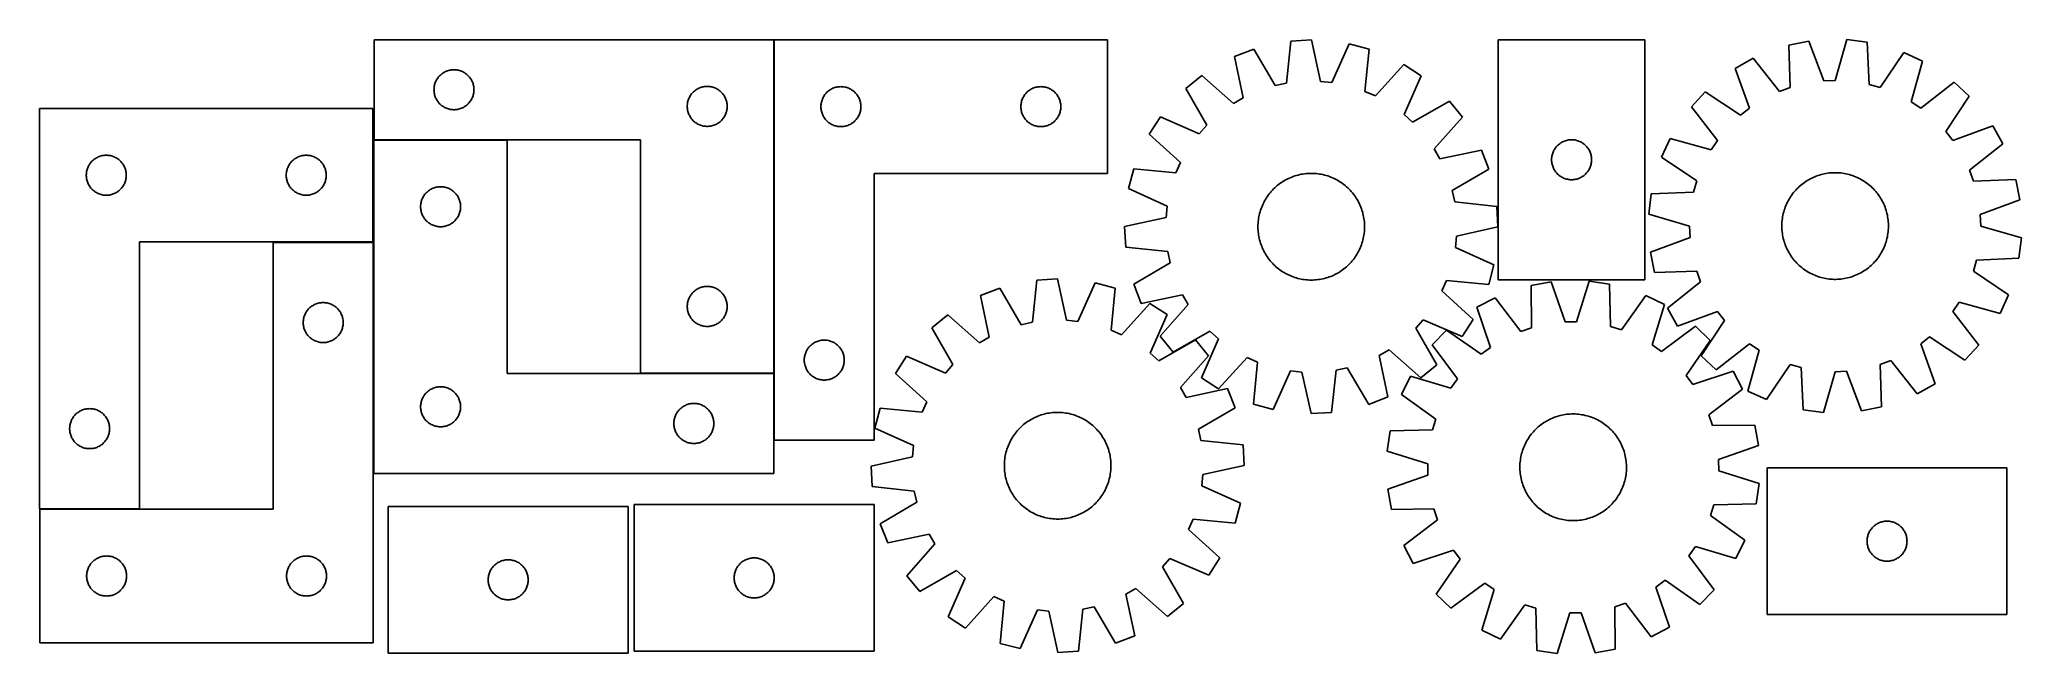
# Model space of a CAD drawing. Header units: millimetres. Extents: x 7 to 1493, y 7 to 467.
import ezdxf

# ---------------------------------------------------------------- set-up
doc = ezdxf.new("R2010")
doc.units = ezdxf.units.MM
doc.layers.add('CUT', color=7, linetype='CONTINUOUS', true_color=0x000000)

msp = doc.modelspace()

# ---------------------------------------------------------------- linework, layer by layer
at = {"layer": 'CUT'}
for p, q in [((557.523248, 466.598212), (257.523248, 466.598212)), ((257.523248, 466.598212), (257.523248, 391.598212)), ((557.523248, 216.598212), (557.523248, 466.598212)), ((557.82433, 466.394098), (557.82433, 166.394098)), ((807.82433, 466.394098), (557.82433, 466.394098)), ((807.82433, 366.394098), (807.82433, 466.394098)), ((945.499306, 465.543664), (942.054426, 433.966654)), ((960.862985, 466.373063), (945.499306, 465.543664)), ((967.68727, 435.350427), (960.862985, 466.373063)), ((989.250149, 463.434566), (976.216041, 434.467572)), ((1004.118175, 459.475734), (989.250149, 463.434566)), ((1211.033506, 466.599917), (1101.033506, 466.599917)), ((1101.033506, 466.599917), (1101.033506, 286.599917)), ((1211.033506, 286.599917), (1211.033506, 466.599917)), ((1334.04993, 465.500521), (1318.959152, 462.500697)), ((1318.959152, 462.500697), (1320.027198, 430.754295)), ((1345.204733, 435.759218), (1334.04993, 465.500521)), ((1362.566912, 466.617464), (1353.772507, 436.094797)), ((1377.846092, 464.807159), (1362.566912, 466.617464)), ((1379.264372, 433.074475), (1377.846092, 464.807159)), ((917.593464, 459.566223), (903.238035, 454.02978)), ((903.238035, 454.02978), (909.719592, 422.933732)), ((933.670265, 432.170764), (917.593464, 459.566223)), ((1001.021933, 427.862635), (1004.118175, 459.475734)), ((1030.207927, 447.908942), (1008.86046, 424.387454)), ((1043.124913, 439.549396), (1030.207927, 447.908942)), ((1292.183044, 452.626189), (1278.757858, 445.10988)), ((1311.98246, 427.787552), (1292.183044, 452.626189)), ((1405.312508, 457.057203), (1387.516509, 430.746042)), ((1419.284457, 450.613975), (1405.312508, 457.057203)), ((1410.827382, 419.996126), (1419.284457, 450.613975)), ((302.60275, 430.640527), (302.70193, 431.406571)), ((302.70193, 431.406571), (302.840413, 432.166493)), ((302.840413, 432.166493), (303.017833, 432.918279)), ((303.017833, 432.918279), (303.233718, 433.659935)), ((303.233718, 433.659935), (303.487496, 434.389493)), ((303.487496, 434.389493), (303.778495, 435.105021)), ((303.778495, 435.105021), (304.105942, 435.804619)), ((304.105942, 435.804619), (304.46897, 436.486433)), ((304.46897, 436.486433), (304.866615, 437.148655)), ((304.866615, 437.148655), (305.297823, 437.789529)), ((305.297823, 437.789529), (305.761451, 438.407354)), ((305.761451, 438.407354), (306.256269, 439.000494)), ((306.256269, 439.000494), (306.780966, 439.567375)), ((306.780966, 439.567375), (307.334148, 440.106493)), ((307.334148, 440.106493), (307.914351, 440.616419)), ((307.914351, 440.616419), (308.520034, 441.095801)), ((308.520034, 441.095801), (309.149593, 441.543367)), ((309.149593, 441.543367), (309.801356, 441.957932)), ((309.801356, 441.957932), (310.473597, 442.338394)), ((310.473597, 442.338394), (311.164533, 442.683746)), ((311.164533, 442.683746), (311.87233, 442.993072)), ((311.87233, 442.993072), (312.595113, 443.265551)), ((312.595113, 443.265551), (313.330964, 443.50046)), ((313.330964, 443.50046), (314.077932, 443.697178)), ((314.077932, 443.697178), (314.834037, 443.855181)), ((314.834037, 443.855181), (315.597273, 443.974052)), ((315.597273, 443.974052), (316.365616, 444.053475)), ((316.365616, 444.053475), (317.13703, 444.093239)), ((317.13703, 444.093239), (317.909467, 444.093239)), ((317.909467, 444.093239), (318.68088, 444.053475)), ((318.68088, 444.053475), (319.449224, 443.974052)), ((319.449224, 443.974052), (320.21246, 443.855181)), ((320.21246, 443.855181), (320.968565, 443.697178)), ((320.968565, 443.697178), (321.715533, 443.50046)), ((321.715533, 443.50046), (322.451384, 443.265551)), ((322.451384, 443.265551), (323.174167, 442.993072)), ((323.174167, 442.993072), (323.881964, 442.683746)), ((323.881964, 442.683746), (324.5729, 442.338394)), ((324.5729, 442.338394), (325.24514, 441.957932)), ((325.24514, 441.957932), (325.896904, 441.543367)), ((325.896904, 441.543367), (326.526463, 441.095801)), ((326.526463, 441.095801), (327.132146, 440.616419)), ((327.132146, 440.616419), (327.712348, 440.106493)), ((327.712348, 440.106493), (328.265531, 439.567375)), ((328.265531, 439.567375), (328.790227, 439.000494)), ((328.790227, 439.000494), (329.285045, 438.407354)), ((329.285045, 438.407354), (329.748673, 437.789529)), ((329.748673, 437.789529), (330.179882, 437.148655)), ((330.179882, 437.148655), (330.577527, 436.486433)), ((330.577527, 436.486433), (330.940555, 435.804619)), ((330.940555, 435.804619), (331.268002, 435.105021)), ((331.268002, 435.105021), (331.559001, 434.389493)), ((331.559001, 434.389493), (331.812779, 433.659935)), ((331.812779, 433.659935), (332.028664, 432.918279)), ((332.028664, 432.918279), (332.206084, 432.166493)), ((332.206084, 432.166493), (332.344567, 431.406571)), ((332.344567, 431.406571), (332.443747, 430.640527)), ((503.330964, 431.00046), (504.077932, 431.197178)), ((504.077932, 431.197178), (504.834037, 431.355181)), ((504.834037, 431.355181), (505.597273, 431.474052)), ((505.597273, 431.474052), (506.365616, 431.553475)), ((506.365616, 431.553475), (507.13703, 431.593239)), ((507.13703, 431.593239), (507.909467, 431.593239)), ((507.909467, 431.593239), (508.68088, 431.553475)), ((508.68088, 431.553475), (509.449224, 431.474052)), ((509.449224, 431.474052), (510.21246, 431.355181)), ((510.21246, 431.355181), (510.968565, 431.197178)), ((510.968565, 431.197178), (511.715533, 431.00046)), ((604.756049, 431.076933), (605.515971, 431.215416)), ((605.515971, 431.215416), (606.282015, 431.314596)), ((606.282015, 431.314596), (607.052148, 431.374209)), ((607.052148, 431.374209), (607.82433, 431.394098)), ((607.82433, 431.394098), (608.596511, 431.374209)), ((608.596511, 431.374209), (609.366645, 431.314596)), ((609.366645, 431.314596), (610.132688, 431.215416)), ((610.132688, 431.215416), (610.892611, 431.076933)), ((754.756049, 431.076933), (755.515971, 431.215416)), ((755.515971, 431.215416), (756.282015, 431.314596)), ((756.282015, 431.314596), (757.052148, 431.374209)), ((757.052148, 431.374209), (757.82433, 431.394098)), ((757.82433, 431.394098), (758.596511, 431.374209)), ((758.596511, 431.374209), (759.366645, 431.314596)), ((759.366645, 431.314596), (760.132688, 431.215416)), ((760.132688, 431.215416), (760.892611, 431.076933)), ((878.545132, 439.721517), (866.603163, 430.019975)), ((902.300742, 418.634892), (878.545132, 439.721517)), ((942.054426, 433.966654), (933.670265, 432.170764)), ((976.216041, 434.467572), (967.68727, 435.350427)), ((1030.411227, 410.440343), (1043.124913, 439.549396)), ((1278.757858, 445.10988), (1289.583808, 415.247302)), ((1353.772507, 436.094797), (1345.204733, 435.759218)), ((1387.516509, 430.746042), (1379.264372, 433.074475)), ((1443.011703, 434.755739), (1417.956106, 415.231604)), ((1454.308749, 424.310295), (1443.011703, 434.755739)), ((302.523248, 429.098212), (302.543137, 429.870394)), ((302.543137, 428.326031), (302.523248, 429.098212)), ((302.543137, 429.870394), (302.60275, 430.640527)), ((302.60275, 427.555897), (302.543137, 428.326031)), ((302.70193, 426.789854), (302.60275, 427.555897)), ((302.840413, 426.029931), (302.70193, 426.789854)), ((303.017833, 425.278145), (302.840413, 426.029931)), ((303.233718, 424.53649), (303.017833, 425.278145)), ((303.487496, 423.806931), (303.233718, 424.53649)), ((303.778495, 423.091404), (303.487496, 423.806931)), ((304.105942, 422.391805), (303.778495, 423.091404)), ((304.46897, 421.709991), (304.105942, 422.391805)), ((304.866615, 421.047769), (304.46897, 421.709991)), ((305.297823, 420.406896), (304.866615, 421.047769)), ((305.761451, 419.78907), (305.297823, 420.406896)), ((306.256269, 419.19593), (305.761451, 419.78907)), ((306.780966, 418.62905), (306.256269, 419.19593)), ((307.334148, 418.089932), (306.780966, 418.62905)), ((307.914351, 417.580006), (307.334148, 418.089932)), ((308.520034, 417.100624), (307.914351, 417.580006)), ((309.149593, 416.653057), (308.520034, 417.100624)), ((309.801356, 416.238493), (309.149593, 416.653057)), ((325.896904, 416.653057), (325.24514, 416.238493)), ((326.526463, 417.100624), (325.896904, 416.653057)), ((327.132146, 417.580006), (326.526463, 417.100624)), ((327.712348, 418.089932), (327.132146, 417.580006)), ((328.265531, 418.62905), (327.712348, 418.089932)), ((328.790227, 419.19593), (328.265531, 418.62905)), ((329.285045, 419.78907), (328.790227, 419.19593)), ((329.748673, 420.406896), (329.285045, 419.78907)), ((330.179882, 421.047769), (329.748673, 420.406896)), ((330.577527, 421.709991), (330.179882, 421.047769)), ((330.940555, 422.391805), (330.577527, 421.709991)), ((331.268002, 423.091404), (330.940555, 422.391805)), ((331.559001, 423.806931), (331.268002, 423.091404)), ((331.812779, 424.53649), (331.559001, 423.806931)), ((332.028664, 425.278145), (331.812779, 424.53649)), ((332.206084, 426.029931), (332.028664, 425.278145)), ((332.344567, 426.789854), (332.206084, 426.029931)), ((332.443747, 427.555897), (332.344567, 426.789854)), ((332.443747, 430.640527), (332.50336, 429.870394)), ((332.50336, 428.326031), (332.443747, 427.555897)), ((332.50336, 429.870394), (332.523248, 429.098212)), ((332.523248, 429.098212), (332.50336, 428.326031)), ((492.523248, 416.598212), (492.543137, 417.370394)), ((492.543137, 415.826031), (492.523248, 416.598212)), ((492.543137, 417.370394), (492.60275, 418.140527)), ((492.60275, 418.140527), (492.70193, 418.906571)), ((492.70193, 418.906571), (492.840413, 419.666493)), ((492.840413, 419.666493), (493.017833, 420.418279)), ((493.017833, 420.418279), (493.233718, 421.159935)), ((493.233718, 421.159935), (493.487496, 421.889493)), ((493.487496, 421.889493), (493.778495, 422.605021)), ((493.778495, 422.605021), (494.105942, 423.304619)), ((494.105942, 423.304619), (494.46897, 423.986433)), ((494.46897, 423.986433), (494.866615, 424.648655)), ((494.866615, 424.648655), (495.297823, 425.289529)), ((495.297823, 425.289529), (495.761451, 425.907354)), ((495.761451, 425.907354), (496.256269, 426.500494)), ((496.256269, 426.500494), (496.780966, 427.067375)), ((496.780966, 427.067375), (497.334148, 427.606493)), ((497.334148, 427.606493), (497.914351, 428.116419)), ((497.914351, 428.116419), (498.520034, 428.595801)), ((498.520034, 428.595801), (499.149593, 429.043367)), ((499.149593, 429.043367), (499.801356, 429.457932)), ((499.801356, 429.457932), (500.473597, 429.838394)), ((500.473597, 429.838394), (501.164533, 430.183746)), ((501.164533, 430.183746), (501.87233, 430.493072)), ((501.87233, 430.493072), (502.595113, 430.765551)), ((502.595113, 430.765551), (503.330964, 431.00046)), ((511.715533, 431.00046), (512.451384, 430.765551)), ((512.451384, 430.765551), (513.174167, 430.493072)), ((513.174167, 430.493072), (513.881964, 430.183746)), ((513.881964, 430.183746), (514.5729, 429.838394)), ((514.5729, 429.838394), (515.24514, 429.457932)), ((515.24514, 429.457932), (515.896904, 429.043367)), ((515.896904, 429.043367), (516.526463, 428.595801)), ((516.526463, 428.595801), (517.132146, 428.116419)), ((517.132146, 428.116419), (517.712348, 427.606493)), ((517.712348, 427.606493), (518.265531, 427.067375)), ((518.265531, 427.067375), (518.790227, 426.500494)), ((518.790227, 426.500494), (519.285045, 425.907354)), ((519.285045, 425.907354), (519.748673, 425.289529)), ((519.748673, 425.289529), (520.179882, 424.648655)), ((520.179882, 424.648655), (520.577527, 423.986433)), ((520.577527, 423.986433), (520.940555, 423.304619)), ((520.940555, 423.304619), (521.268002, 422.605021)), ((521.268002, 422.605021), (521.559001, 421.889493)), ((521.559001, 421.889493), (521.812779, 421.159935)), ((521.812779, 421.159935), (522.028664, 420.418279)), ((522.028664, 420.418279), (522.206084, 419.666493)), ((522.206084, 419.666493), (522.344567, 418.906571)), ((522.344567, 418.906571), (522.443747, 418.140527)), ((522.443747, 418.140527), (522.50336, 417.370394)), ((522.50336, 417.370394), (522.523248, 416.598212)), ((522.523248, 416.598212), (522.50336, 415.826031)), ((592.829303, 416.780317), (592.869067, 417.55173)), ((592.829303, 416.007879), (592.829303, 416.780317)), ((592.869067, 417.55173), (592.948489, 418.320073)), ((592.948489, 418.320073), (593.06736, 419.083309)), ((593.06736, 419.083309), (593.225364, 419.839414)), ((593.225364, 419.839414), (593.422081, 420.586382)), ((593.422081, 420.586382), (593.656991, 421.322234)), ((593.656991, 421.322234), (593.92947, 422.045016)), ((593.92947, 422.045016), (594.238796, 422.752814)), ((594.238796, 422.752814), (594.584148, 423.443749)), ((594.584148, 423.443749), (594.96461, 424.11599)), ((594.96461, 424.11599), (595.379174, 424.767754)), ((595.379174, 424.767754), (595.826741, 425.397312)), ((595.826741, 425.397312), (596.306123, 426.002996)), ((596.306123, 426.002996), (596.816049, 426.583198)), ((596.816049, 426.583198), (597.355167, 427.136381)), ((597.355167, 427.136381), (597.922048, 427.661077)), ((597.922048, 427.661077), (598.515187, 428.155895)), ((598.515187, 428.155895), (599.133013, 428.619523)), ((599.133013, 428.619523), (599.773887, 429.050731)), ((599.773887, 429.050731), (600.436109, 429.448377)), ((600.436109, 429.448377), (601.117923, 429.811404)), ((601.117923, 429.811404), (601.817521, 430.138851)), ((601.817521, 430.138851), (602.533048, 430.42985)), ((602.533048, 430.42985), (603.262607, 430.683629)), ((603.262607, 430.683629), (604.004263, 430.899514)), ((604.004263, 430.899514), (604.756049, 431.076933)), ((610.892611, 431.076933), (611.644396, 430.899514)), ((611.644396, 430.899514), (612.386052, 430.683629)), ((612.386052, 430.683629), (613.115611, 430.42985)), ((613.115611, 430.42985), (613.831138, 430.138851)), ((613.831138, 430.138851), (614.530736, 429.811404)), ((614.530736, 429.811404), (615.212551, 429.448377)), ((615.212551, 429.448377), (615.874772, 429.050731)), ((615.874772, 429.050731), (616.515646, 428.619523)), ((616.515646, 428.619523), (617.133472, 428.155895)), ((617.133472, 428.155895), (617.726611, 427.661077)), ((617.726611, 427.661077), (618.293492, 427.136381)), ((618.293492, 427.136381), (618.83261, 426.583198)), ((618.83261, 426.583198), (619.342536, 426.002996)), ((619.342536, 426.002996), (619.821918, 425.397312)), ((619.821918, 425.397312), (620.269485, 424.767754)), ((620.269485, 424.767754), (620.684049, 424.11599)), ((620.684049, 424.11599), (621.064512, 423.443749)), ((621.064512, 423.443749), (621.409863, 422.752814)), ((621.409863, 422.752814), (621.719189, 422.045016)), ((621.719189, 422.045016), (621.991668, 421.322234)), ((621.991668, 421.322234), (622.226578, 420.586382)), ((622.226578, 420.586382), (622.423295, 419.839414)), ((622.423295, 419.839414), (622.581299, 419.083309)), ((622.581299, 419.083309), (622.70017, 418.320073)), ((622.70017, 418.320073), (622.779592, 417.55173)), ((622.779592, 417.55173), (622.819357, 416.780317)), ((622.819357, 416.780317), (622.819357, 416.007879)), ((742.829303, 416.780317), (742.869067, 417.55173)), ((742.829303, 416.007879), (742.829303, 416.780317)), ((742.869067, 417.55173), (742.948489, 418.320073)), ((742.948489, 418.320073), (743.06736, 419.083309)), ((743.06736, 419.083309), (743.225364, 419.839414)), ((743.225364, 419.839414), (743.422081, 420.586382)), ((743.422081, 420.586382), (743.656991, 421.322234)), ((743.656991, 421.322234), (743.92947, 422.045016)), ((743.92947, 422.045016), (744.238796, 422.752814)), ((744.238796, 422.752814), (744.584148, 423.443749)), ((744.584148, 423.443749), (744.96461, 424.11599)), ((744.96461, 424.11599), (745.379174, 424.767754)), ((745.379174, 424.767754), (745.826741, 425.397312)), ((745.826741, 425.397312), (746.306123, 426.002996)), ((746.306123, 426.002996), (746.816049, 426.583198)), ((746.816049, 426.583198), (747.355167, 427.136381)), ((747.355167, 427.136381), (747.922048, 427.661077)), ((747.922048, 427.661077), (748.515187, 428.155895)), ((748.515187, 428.155895), (749.133013, 428.619523)), ((749.133013, 428.619523), (749.773887, 429.050731)), ((749.773887, 429.050731), (750.436109, 429.448377)), ((750.436109, 429.448377), (751.117923, 429.811404)), ((751.117923, 429.811404), (751.817521, 430.138851)), ((751.817521, 430.138851), (752.533048, 430.42985)), ((752.533048, 430.42985), (753.262607, 430.683629)), ((753.262607, 430.683629), (754.004263, 430.899514)), ((754.004263, 430.899514), (754.756049, 431.076933)), ((760.892611, 431.076933), (761.644396, 430.899514)), ((761.644396, 430.899514), (762.386052, 430.683629)), ((762.386052, 430.683629), (763.115611, 430.42985)), ((763.115611, 430.42985), (763.831138, 430.138851)), ((763.831138, 430.138851), (764.530736, 429.811404)), ((764.530736, 429.811404), (765.212551, 429.448377)), ((765.212551, 429.448377), (765.874772, 429.050731)), ((765.874772, 429.050731), (766.515646, 428.619523)), ((766.515646, 428.619523), (767.133472, 428.155895)), ((767.133472, 428.155895), (767.726611, 427.661077)), ((767.726611, 427.661077), (768.293492, 427.136381)), ((768.293492, 427.136381), (768.83261, 426.583198)), ((768.83261, 426.583198), (769.342536, 426.002996)), ((769.342536, 426.002996), (769.821918, 425.397312)), ((769.821918, 425.397312), (770.269485, 424.767754)), ((770.269485, 424.767754), (770.684049, 424.11599)), ((770.684049, 424.11599), (771.064512, 423.443749)), ((771.064512, 423.443749), (771.409863, 422.752814)), ((771.409863, 422.752814), (771.719189, 422.045016)), ((771.719189, 422.045016), (771.991668, 421.322234)), ((771.991668, 421.322234), (772.226578, 420.586382)), ((772.226578, 420.586382), (772.423295, 419.839414)), ((772.423295, 419.839414), (772.581299, 419.083309)), ((772.581299, 419.083309), (772.70017, 418.320073)), ((772.70017, 418.320073), (772.779592, 417.55173)), ((772.779592, 417.55173), (772.819357, 416.780317)), ((772.819357, 416.780317), (772.819357, 416.007879)), ((866.603163, 430.019975), (882.376697, 402.448788)), ((909.719592, 422.933732), (902.300742, 418.634892)), ((1008.86046, 424.387454), (1001.021933, 427.862635)), ((1064.363406, 420.486546), (1036.792219, 404.713012)), ((1074.064948, 408.544577), (1064.363406, 420.486546)), ((1256.343657, 427.444393), (1245.898213, 416.147347)), ((1282.849581, 409.939801), (1256.343657, 427.444393)), ((1320.027198, 430.754295), (1311.98246, 427.787552)), ((1417.956106, 415.231604), (1410.827382, 419.996126)), ((1436.804157, 397.804371), (1454.308749, 424.310295)), ((6.650929, 414.974664), (6.650929, 114.974664)), ((256.650929, 414.974664), (6.650929, 414.974664)), ((256.650929, 314.974664), (256.650929, 414.974664)), ((310.473597, 415.85803), (309.801356, 416.238493)), ((311.164533, 415.512678), (310.473597, 415.85803)), ((311.87233, 415.203353), (311.164533, 415.512678)), ((312.595113, 414.930874), (311.87233, 415.203353)), ((313.330964, 414.695964), (312.595113, 414.930874)), ((314.077932, 414.499247), (313.330964, 414.695964)), ((314.834037, 414.341243), (314.077932, 414.499247)), ((315.597273, 414.222372), (314.834037, 414.341243)), ((316.365616, 414.142949), (315.597273, 414.222372)), ((317.13703, 414.103185), (316.365616, 414.142949)), ((317.909467, 414.103185), (317.13703, 414.103185)), ((318.68088, 414.142949), (317.909467, 414.103185)), ((319.449224, 414.222372), (318.68088, 414.142949)), ((320.21246, 414.341243), (319.449224, 414.222372)), ((320.968565, 414.499247), (320.21246, 414.341243)), ((321.715533, 414.695964), (320.968565, 414.499247)), ((322.451384, 414.930874), (321.715533, 414.695964)), ((323.174167, 415.203353), (322.451384, 414.930874)), ((323.881964, 415.512678), (323.174167, 415.203353)), ((324.5729, 415.85803), (323.881964, 415.512678)), ((325.24514, 416.238493), (324.5729, 415.85803)), ((492.60275, 415.055897), (492.543137, 415.826031)), ((492.70193, 414.289854), (492.60275, 415.055897)), ((492.840413, 413.529931), (492.70193, 414.289854)), ((493.017833, 412.778145), (492.840413, 413.529931)), ((493.233718, 412.03649), (493.017833, 412.778145)), ((493.487496, 411.306931), (493.233718, 412.03649)), ((493.778495, 410.591404), (493.487496, 411.306931)), ((494.105942, 409.891805), (493.778495, 410.591404)), ((494.46897, 409.209991), (494.105942, 409.891805)), ((494.866615, 408.547769), (494.46897, 409.209991)), ((495.297823, 407.906896), (494.866615, 408.547769)), ((495.761451, 407.28907), (495.297823, 407.906896)), ((496.256269, 406.69593), (495.761451, 407.28907)), ((496.780966, 406.12905), (496.256269, 406.69593)), ((497.334148, 405.589932), (496.780966, 406.12905)), ((497.914351, 405.080006), (497.334148, 405.589932)), ((498.520034, 404.600624), (497.914351, 405.080006)), ((499.149593, 404.153057), (498.520034, 404.600624)), ((499.801356, 403.738493), (499.149593, 404.153057)), ((500.473597, 403.35803), (499.801356, 403.738493)), ((501.164533, 403.012678), (500.473597, 403.35803)), ((501.87233, 402.703353), (501.164533, 403.012678)), ((502.595113, 402.430874), (501.87233, 402.703353)), ((503.330964, 402.195964), (502.595113, 402.430874)), ((504.077932, 401.999247), (503.330964, 402.195964)), ((504.834037, 401.841243), (504.077932, 401.999247)), ((505.597273, 401.722372), (504.834037, 401.841243)), ((506.365616, 401.642949), (505.597273, 401.722372)), ((507.13703, 401.603185), (506.365616, 401.642949)), ((507.909467, 401.603185), (507.13703, 401.603185)), ((508.68088, 401.642949), (507.909467, 401.603185)), ((509.449224, 401.722372), (508.68088, 401.642949)), ((510.21246, 401.841243), (509.449224, 401.722372)), ((510.968565, 401.999247), (510.21246, 401.841243)), ((511.715533, 402.195964), (510.968565, 401.999247)), ((512.451384, 402.430874), (511.715533, 402.195964)), ((513.174167, 402.703353), (512.451384, 402.430874)), ((513.881964, 403.012678), (513.174167, 402.703353)), ((514.5729, 403.35803), (513.881964, 403.012678)), ((515.24514, 403.738493), (514.5729, 403.35803)), ((515.896904, 404.153057), (515.24514, 403.738493)), ((516.526463, 404.600624), (515.896904, 404.153057)), ((517.132146, 405.080006), (516.526463, 404.600624)), ((517.712348, 405.589932), (517.132146, 405.080006)), ((518.265531, 406.12905), (517.712348, 405.589932)), ((518.790227, 406.69593), (518.265531, 406.12905)), ((519.285045, 407.28907), (518.790227, 406.69593)), ((519.748673, 407.906896), (519.285045, 407.28907)), ((520.179882, 408.547769), (519.748673, 407.906896)), ((520.577527, 409.209991), (520.179882, 408.547769)), ((520.940555, 409.891805), (520.577527, 409.209991)), ((521.268002, 410.591404), (520.940555, 409.891805)), ((521.559001, 411.306931), (521.268002, 410.591404)), ((521.812779, 412.03649), (521.559001, 411.306931)), ((522.028664, 412.778145), (521.812779, 412.03649)), ((522.206084, 413.529931), (522.028664, 412.778145)), ((522.344567, 414.289854), (522.206084, 413.529931)), ((522.443747, 415.055897), (522.344567, 414.289854)), ((522.50336, 415.826031), (522.443747, 415.055897)), ((592.869067, 415.236466), (592.829303, 416.007879)), ((592.948489, 414.468123), (592.869067, 415.236466)), ((593.06736, 413.704887), (592.948489, 414.468123)), ((593.225364, 412.948782), (593.06736, 413.704887)), ((593.422081, 412.201813), (593.225364, 412.948782)), ((593.656991, 411.465962), (593.422081, 412.201813)), ((593.92947, 410.74318), (593.656991, 411.465962)), ((594.238796, 410.035382), (593.92947, 410.74318)), ((594.584148, 409.344447), (594.238796, 410.035382)), ((594.96461, 408.672206), (594.584148, 409.344447)), ((595.379174, 408.020442), (594.96461, 408.672206)), ((595.826741, 407.390884), (595.379174, 408.020442)), ((596.306123, 406.7852), (595.826741, 407.390884)), ((596.816049, 406.204998), (596.306123, 406.7852)), ((597.355167, 405.651815), (596.816049, 406.204998)), ((597.922048, 405.127119), (597.355167, 405.651815)), ((598.515187, 404.632301), (597.922048, 405.127119)), ((599.133013, 404.168673), (598.515187, 404.632301)), ((599.773887, 403.737465), (599.133013, 404.168673)), ((600.436109, 403.339819), (599.773887, 403.737465)), ((601.117923, 402.976792), (600.436109, 403.339819)), ((601.817521, 402.649344), (601.117923, 402.976792)), ((602.533048, 402.358346), (601.817521, 402.649344)), ((603.262607, 402.104567), (602.533048, 402.358346)), ((604.004263, 401.888682), (603.262607, 402.104567)), ((604.756049, 401.711263), (604.004263, 401.888682)), ((605.515971, 401.572779), (604.756049, 401.711263)), ((606.282015, 401.4736), (605.515971, 401.572779)), ((607.052148, 401.413987), (606.282015, 401.4736)), ((609.366645, 401.4736), (608.596511, 401.413987)), ((610.132688, 401.572779), (609.366645, 401.4736)), ((610.892611, 401.711263), (610.132688, 401.572779)), ((611.644396, 401.888682), (610.892611, 401.711263)), ((612.386052, 402.104567), (611.644396, 401.888682)), ((613.115611, 402.358346), (612.386052, 402.104567)), ((613.831138, 402.649344), (613.115611, 402.358346)), ((614.530736, 402.976792), (613.831138, 402.649344)), ((615.212551, 403.339819), (614.530736, 402.976792)), ((615.874772, 403.737465), (615.212551, 403.339819)), ((616.515646, 404.168673), (615.874772, 403.737465)), ((617.133472, 404.632301), (616.515646, 404.168673)), ((617.726611, 405.127119), (617.133472, 404.632301)), ((618.293492, 405.651815), (617.726611, 405.127119)), ((618.83261, 406.204998), (618.293492, 405.651815)), ((619.342536, 406.7852), (618.83261, 406.204998)), ((619.821918, 407.390884), (619.342536, 406.7852)), ((620.269485, 408.020442), (619.821918, 407.390884)), ((620.684049, 408.672206), (620.269485, 408.020442)), ((621.064512, 409.344447), (620.684049, 408.672206)), ((621.409863, 410.035382), (621.064512, 409.344447)), ((621.719189, 410.74318), (621.409863, 410.035382)), ((621.991668, 411.465962), (621.719189, 410.74318)), ((622.226578, 412.201813), (621.991668, 411.465962)), ((622.423295, 412.948782), (622.226578, 412.201813)), ((622.581299, 413.704887), (622.423295, 412.948782)), ((622.70017, 414.468123), (622.581299, 413.704887)), ((622.779592, 415.236466), (622.70017, 414.468123)), ((622.819357, 416.007879), (622.779592, 415.236466)), ((742.869067, 415.236466), (742.829303, 416.007879)), ((742.948489, 414.468123), (742.869067, 415.236466)), ((743.06736, 413.704887), (742.948489, 414.468123)), ((743.225364, 412.948782), (743.06736, 413.704887)), ((743.422081, 412.201813), (743.225364, 412.948782)), ((743.656991, 411.465962), (743.422081, 412.201813)), ((743.92947, 410.74318), (743.656991, 411.465962)), ((744.238796, 410.035382), (743.92947, 410.74318)), ((744.584148, 409.344447), (744.238796, 410.035382)), ((744.96461, 408.672206), (744.584148, 409.344447)), ((745.379174, 408.020442), (744.96461, 408.672206)), ((745.826741, 407.390884), (745.379174, 408.020442)), ((746.306123, 406.7852), (745.826741, 407.390884)), ((746.816049, 406.204998), (746.306123, 406.7852)), ((747.355167, 405.651815), (746.816049, 406.204998)), ((747.922048, 405.127119), (747.355167, 405.651815)), ((748.515187, 404.632301), (747.922048, 405.127119)), ((749.133013, 404.168673), (748.515187, 404.632301)), ((749.773887, 403.737465), (749.133013, 404.168673)), ((750.436109, 403.339819), (749.773887, 403.737465)), ((751.117923, 402.976792), (750.436109, 403.339819)), ((751.817521, 402.649344), (751.117923, 402.976792)), ((752.533048, 402.358346), (751.817521, 402.649344)), ((753.262607, 402.104567), (752.533048, 402.358346)), ((754.004263, 401.888682), (753.262607, 402.104567)), ((754.756049, 401.711263), (754.004263, 401.888682)), ((755.515971, 401.572779), (754.756049, 401.711263)), ((756.282015, 401.4736), (755.515971, 401.572779)), ((757.052148, 401.413987), (756.282015, 401.4736)), ((759.366645, 401.4736), (758.596511, 401.413987)), ((760.132688, 401.572779), (759.366645, 401.4736)), ((760.892611, 401.711263), (760.132688, 401.572779)), ((761.644396, 401.888682), (760.892611, 401.711263)), ((762.386052, 402.104567), (761.644396, 401.888682)), ((763.115611, 402.358346), (762.386052, 402.104567)), ((763.831138, 402.649344), (763.115611, 402.358346)), ((764.530736, 402.976792), (763.831138, 402.649344)), ((765.212551, 403.339819), (764.530736, 402.976792)), ((765.874772, 403.737465), (765.212551, 403.339819)), ((766.515646, 404.168673), (765.874772, 403.737465)), ((767.133472, 404.632301), (766.515646, 404.168673)), ((767.726611, 405.127119), (767.133472, 404.632301)), ((768.293492, 405.651815), (767.726611, 405.127119)), ((768.83261, 406.204998), (768.293492, 405.651815)), ((769.342536, 406.7852), (768.83261, 406.204998)), ((769.821918, 407.390884), (769.342536, 406.7852)), ((770.269485, 408.020442), (769.821918, 407.390884)), ((770.684049, 408.672206), (770.269485, 408.020442)), ((771.064512, 409.344447), (770.684049, 408.672206)), ((771.409863, 410.035382), (771.064512, 409.344447)), ((771.719189, 410.74318), (771.409863, 410.035382)), ((771.991668, 411.465962), (771.719189, 410.74318)), ((772.226578, 412.201813), (771.991668, 411.465962)), ((772.423295, 412.948782), (772.226578, 412.201813)), ((772.581299, 413.704887), (772.423295, 412.948782)), ((772.70017, 414.468123), (772.581299, 413.704887)), ((772.779592, 415.236466), (772.70017, 414.468123)), ((772.819357, 416.007879), (772.779592, 415.236466)), ((847.540314, 408.781482), (839.180767, 395.864496)), ((876.649366, 396.067796), (847.540314, 408.781482)), ((882.376697, 402.448788), (876.649366, 396.067796)), ((1036.792219, 404.713012), (1030.411227, 410.440343)), ((1052.978323, 384.788968), (1074.064948, 408.544577)), ((1245.898213, 416.147347), (1265.422348, 391.09175)), ((1289.583808, 415.247302), (1282.849581, 409.939801)), ((1471.974236, 401.896094), (1442.111658, 391.070144)), ((1479.490545, 388.470908), (1471.974236, 401.896094)), ((357.494567, 391.366517), (257.494567, 391.366517)), ((257.494567, 391.366517), (257.494567, 141.366517)), ((257.523248, 391.598212), (457.523248, 391.598212)), ((357.494567, 216.366517), (357.494567, 391.366517)), ((457.523248, 391.598212), (457.523248, 216.598212)), ((607.82433, 401.394098), (607.052148, 401.413987)), ((608.596511, 401.413987), (607.82433, 401.394098)), ((757.82433, 401.394098), (757.052148, 401.413987)), ((758.596511, 401.413987), (757.82433, 401.394098)), ((839.180767, 395.864496), (862.702255, 374.517028)), ((1144.5153, 386.208814), (1145.025226, 386.789017)), ((1145.025226, 386.789017), (1145.564344, 387.342199)), ((1145.564344, 387.342199), (1146.131225, 387.866896)), ((1146.131225, 387.866896), (1146.724364, 388.361714)), ((1146.724364, 388.361714), (1147.34219, 388.825342)), ((1147.34219, 388.825342), (1147.983063, 389.25655)), ((1147.983063, 389.25655), (1148.645285, 389.654195)), ((1148.645285, 389.654195), (1149.327099, 390.017223)), ((1149.327099, 390.017223), (1150.026698, 390.34467)), ((1150.026698, 390.34467), (1150.742225, 390.635669)), ((1150.742225, 390.635669), (1151.471784, 390.889447)), ((1151.471784, 390.889447), (1152.21344, 391.105332)), ((1152.21344, 391.105332), (1152.965225, 391.282752)), ((1152.965225, 391.282752), (1153.725148, 391.421235)), ((1153.725148, 391.421235), (1154.491191, 391.520415)), ((1154.491191, 391.520415), (1155.261325, 391.580028)), ((1155.261325, 391.580028), (1156.033506, 391.599917)), ((1156.033506, 391.599917), (1156.805688, 391.580028)), ((1156.805688, 391.580028), (1157.575821, 391.520415)), ((1157.575821, 391.520415), (1158.341865, 391.421235)), ((1158.341865, 391.421235), (1159.101787, 391.282752)), ((1159.101787, 391.282752), (1159.853573, 391.105332)), ((1159.853573, 391.105332), (1160.595229, 390.889447)), ((1160.595229, 390.889447), (1161.324788, 390.635669)), ((1161.324788, 390.635669), (1162.040315, 390.34467)), ((1162.040315, 390.34467), (1162.739913, 390.017223)), ((1162.739913, 390.017223), (1163.421727, 389.654195)), ((1163.421727, 389.654195), (1164.083949, 389.25655)), ((1164.083949, 389.25655), (1164.724823, 388.825342)), ((1164.724823, 388.825342), (1165.342649, 388.361714)), ((1165.342649, 388.361714), (1165.935788, 387.866896)), ((1165.935788, 387.866896), (1166.502669, 387.342199)), ((1166.502669, 387.342199), (1167.041787, 386.789017)), ((1167.041787, 386.789017), (1167.551713, 386.208814)), ((1230.039977, 392.420101), (1223.596749, 378.448152)), ((1260.657826, 383.963026), (1230.039977, 392.420101)), ((1265.422348, 391.09175), (1260.657826, 383.963026)), ((1442.111658, 391.070144), (1436.804157, 397.804371)), ((1454.651908, 368.671492), (1479.490545, 388.470908)), ((43.065395, 371.33338), (43.410747, 372.024315)), ((43.410747, 372.024315), (43.791209, 372.696556)), ((43.791209, 372.696556), (44.205773, 373.34832)), ((44.205773, 373.34832), (44.65334, 373.977879)), ((44.65334, 373.977879), (45.132722, 374.583562)), ((45.132722, 374.583562), (45.642648, 375.163764)), ((45.642648, 375.163764), (46.181766, 375.716947)), ((46.181766, 375.716947), (46.748647, 376.241643)), ((46.748647, 376.241643), (47.341786, 376.736461)), ((47.341786, 376.736461), (47.959612, 377.200089)), ((47.959612, 377.200089), (48.600486, 377.631298)), ((48.600486, 377.631298), (49.262708, 378.028943)), ((49.262708, 378.028943), (49.944522, 378.391971)), ((49.944522, 378.391971), (50.64412, 378.719418)), ((50.64412, 378.719418), (51.359647, 379.010417)), ((51.359647, 379.010417), (52.089206, 379.264195)), ((52.089206, 379.264195), (52.830862, 379.48008)), ((52.830862, 379.48008), (53.582648, 379.6575)), ((53.582648, 379.6575), (54.34257, 379.795983)), ((54.34257, 379.795983), (55.108614, 379.895162)), ((55.108614, 379.895162), (55.878747, 379.954776)), ((55.878747, 379.954776), (56.650929, 379.974664)), ((56.650929, 379.974664), (57.42311, 379.954776)), ((57.42311, 379.954776), (58.193244, 379.895162)), ((58.193244, 379.895162), (58.959287, 379.795983)), ((58.959287, 379.795983), (59.71921, 379.6575)), ((59.71921, 379.6575), (60.470995, 379.48008)), ((60.470995, 379.48008), (61.212651, 379.264195)), ((61.212651, 379.264195), (61.94221, 379.010417)), ((61.94221, 379.010417), (62.657737, 378.719418)), ((62.657737, 378.719418), (63.357336, 378.391971)), ((63.357336, 378.391971), (64.03915, 378.028943)), ((64.03915, 378.028943), (64.701372, 377.631298)), ((64.701372, 377.631298), (65.342245, 377.200089)), ((65.342245, 377.200089), (65.960071, 376.736461)), ((65.960071, 376.736461), (66.55321, 376.241643)), ((66.55321, 376.241643), (67.120091, 375.716947)), ((67.120091, 375.716947), (67.659209, 375.163764)), ((67.659209, 375.163764), (68.169135, 374.583562)), ((68.169135, 374.583562), (68.648517, 373.977879)), ((68.648517, 373.977879), (69.096084, 373.34832)), ((69.096084, 373.34832), (69.510648, 372.696556)), ((69.510648, 372.696556), (69.891111, 372.024315)), ((69.891111, 372.024315), (70.236463, 371.33338)), ((193.065395, 371.33338), (193.410747, 372.024315)), ((193.410747, 372.024315), (193.791209, 372.696556)), ((193.791209, 372.696556), (194.205773, 373.34832)), ((194.205773, 373.34832), (194.65334, 373.977879)), ((194.65334, 373.977879), (195.132722, 374.583562)), ((195.132722, 374.583562), (195.642648, 375.163764)), ((195.642648, 375.163764), (196.181766, 375.716947)), ((196.181766, 375.716947), (196.748647, 376.241643)), ((196.748647, 376.241643), (197.341786, 376.736461)), ((197.341786, 376.736461), (197.959612, 377.200089)), ((197.959612, 377.200089), (198.600486, 377.631298)), ((198.600486, 377.631298), (199.262708, 378.028943)), ((199.262708, 378.028943), (199.944522, 378.391971)), ((199.944522, 378.391971), (200.64412, 378.719418)), ((200.64412, 378.719418), (201.359647, 379.010417)), ((201.359647, 379.010417), (202.089206, 379.264195)), ((202.089206, 379.264195), (202.830862, 379.48008)), ((202.830862, 379.48008), (203.582648, 379.6575)), ((203.582648, 379.6575), (204.34257, 379.795983)), ((204.34257, 379.795983), (205.108614, 379.895162)), ((205.108614, 379.895162), (205.878747, 379.954776)), ((205.878747, 379.954776), (206.650929, 379.974664)), ((206.650929, 379.974664), (207.42311, 379.954776)), ((207.42311, 379.954776), (208.193244, 379.895162)), ((208.193244, 379.895162), (208.959287, 379.795983)), ((208.959287, 379.795983), (209.71921, 379.6575)), ((209.71921, 379.6575), (210.470995, 379.48008)), ((210.470995, 379.48008), (211.212651, 379.264195)), ((211.212651, 379.264195), (211.94221, 379.010417)), ((211.94221, 379.010417), (212.657737, 378.719418)), ((212.657737, 378.719418), (213.357336, 378.391971)), ((213.357336, 378.391971), (214.03915, 378.028943)), ((214.03915, 378.028943), (214.701372, 377.631298)), ((214.701372, 377.631298), (215.342245, 377.200089)), ((215.342245, 377.200089), (215.960071, 376.736461)), ((215.960071, 376.736461), (216.55321, 376.241643)), ((216.55321, 376.241643), (217.120091, 375.716947)), ((217.120091, 375.716947), (217.659209, 375.163764)), ((217.659209, 375.163764), (218.169135, 374.583562)), ((218.169135, 374.583562), (218.648517, 373.977879)), ((218.648517, 373.977879), (219.096084, 373.34832)), ((219.096084, 373.34832), (219.510648, 372.696556)), ((219.510648, 372.696556), (219.891111, 372.024315)), ((219.891111, 372.024315), (220.236463, 371.33338)), ((862.702255, 374.517028), (859.227075, 366.678502)), ((1057.277164, 377.370117), (1052.978323, 384.788968)), ((1088.373211, 383.851675), (1057.277164, 377.370117)), ((1093.909655, 369.496246), (1088.373211, 383.851675)), ((1141.038479, 376.986135), (1141.078243, 377.757548)), ((1141.038479, 376.213698), (1141.038479, 376.986135)), ((1141.078243, 375.442285), (1141.038479, 376.213698)), ((1141.078243, 377.757548), (1141.157666, 378.525892)), ((1141.157666, 374.673941), (1141.078243, 375.442285)), ((1141.157666, 378.525892), (1141.276537, 379.289128)), ((1141.276537, 373.910705), (1141.157666, 374.673941)), ((1141.276537, 379.289128), (1141.434541, 380.045233)), ((1141.434541, 373.1546), (1141.276537, 373.910705)), ((1141.434541, 380.045233), (1141.631258, 380.792201)), ((1141.631258, 372.407632), (1141.434541, 373.1546)), ((1141.631258, 380.792201), (1141.866168, 381.528052)), ((1141.866168, 371.671781), (1141.631258, 372.407632)), ((1141.866168, 381.528052), (1142.138647, 382.250835)), ((1142.138647, 382.250835), (1142.447972, 382.958632)), ((1142.447972, 382.958632), (1142.793324, 383.649568)), ((1142.793324, 383.649568), (1143.173787, 384.321809)), ((1143.173787, 384.321809), (1143.588351, 384.973572)), ((1143.588351, 384.973572), (1144.035918, 385.603131)), ((1144.035918, 385.603131), (1144.5153, 386.208814)), ((1167.551713, 386.208814), (1168.031095, 385.603131)), ((1168.031095, 385.603131), (1168.478662, 384.973572)), ((1168.478662, 384.973572), (1168.893226, 384.321809)), ((1168.893226, 384.321809), (1169.273688, 383.649568)), ((1169.273688, 383.649568), (1169.61904, 382.958632)), ((1169.61904, 382.958632), (1169.928366, 382.250835)), ((1169.928366, 382.250835), (1170.200845, 381.528052)), ((1170.200845, 381.528052), (1170.435754, 380.792201)), ((1170.435754, 372.407632), (1170.200845, 371.671781)), ((1170.435754, 380.792201), (1170.632472, 380.045233)), ((1170.632472, 373.1546), (1170.435754, 372.407632)), ((1170.632472, 380.045233), (1170.790476, 379.289128)), ((1170.790476, 373.910705), (1170.632472, 373.1546)), ((1170.790476, 379.289128), (1170.909346, 378.525892)), ((1170.909346, 374.673941), (1170.790476, 373.910705)), ((1170.909346, 378.525892), (1170.988769, 377.757548)), ((1170.988769, 375.442285), (1170.909346, 374.673941)), ((1170.988769, 377.757548), (1171.028533, 376.986135)), ((1171.028533, 376.213698), (1170.988769, 375.442285)), ((1171.028533, 376.986135), (1171.028533, 376.213698)), ((1223.596749, 378.448152), (1249.907909, 360.652153)), ((41.655902, 365.360883), (41.695666, 366.132296)), ((41.655902, 364.588446), (41.655902, 365.360883)), ((41.695666, 363.817032), (41.655902, 364.588446)), ((41.695666, 366.132296), (41.775089, 366.90064)), ((41.775089, 363.048689), (41.695666, 363.817032)), ((41.775089, 366.90064), (41.893959, 367.663876)), ((41.893959, 362.285453), (41.775089, 363.048689)), ((41.893959, 367.663876), (42.051963, 368.41998)), ((42.051963, 361.529348), (41.893959, 362.285453)), ((42.051963, 368.41998), (42.248681, 369.166949)), ((42.248681, 360.78238), (42.051963, 361.529348)), ((42.248681, 369.166949), (42.48359, 369.9028)), ((42.48359, 360.046529), (42.248681, 360.78238)), ((42.48359, 369.9028), (42.756069, 370.625583)), ((42.756069, 359.323746), (42.48359, 360.046529)), ((42.756069, 370.625583), (43.065395, 371.33338)), ((43.065395, 358.615948), (42.756069, 359.323746)), ((43.410747, 357.925013), (43.065395, 358.615948)), ((43.791209, 357.252772), (43.410747, 357.925013)), ((44.205773, 356.601009), (43.791209, 357.252772)), ((69.510648, 357.252772), (69.096084, 356.601009)), ((69.891111, 357.925013), (69.510648, 357.252772)), ((70.236463, 358.615948), (69.891111, 357.925013)), ((70.236463, 371.33338), (70.545788, 370.625583)), ((70.545788, 359.323746), (70.236463, 358.615948)), ((70.545788, 370.625583), (70.818267, 369.9028)), ((70.818267, 360.046529), (70.545788, 359.323746)), ((70.818267, 369.9028), (71.053177, 369.166949)), ((71.053177, 360.78238), (70.818267, 360.046529)), ((71.053177, 369.166949), (71.249894, 368.41998)), ((71.249894, 361.529348), (71.053177, 360.78238)), ((71.249894, 368.41998), (71.407898, 367.663876)), ((71.407898, 362.285453), (71.249894, 361.529348)), ((71.407898, 367.663876), (71.526769, 366.90064)), ((71.526769, 363.048689), (71.407898, 362.285453)), ((71.526769, 366.90064), (71.606192, 366.132296)), ((71.606192, 363.817032), (71.526769, 363.048689)), ((71.606192, 366.132296), (71.645956, 365.360883)), ((71.645956, 364.588446), (71.606192, 363.817032)), ((71.645956, 365.360883), (71.645956, 364.588446)), ((191.655902, 365.360883), (191.695666, 366.132296)), ((191.655902, 364.588446), (191.655902, 365.360883)), ((191.695666, 363.817032), (191.655902, 364.588446)), ((191.695666, 366.132296), (191.775089, 366.90064)), ((191.775089, 363.048689), (191.695666, 363.817032)), ((191.775089, 366.90064), (191.893959, 367.663876)), ((191.893959, 362.285453), (191.775089, 363.048689)), ((191.893959, 367.663876), (192.051963, 368.41998)), ((192.051963, 361.529348), (191.893959, 362.285453)), ((192.051963, 368.41998), (192.248681, 369.166949)), ((192.248681, 360.78238), (192.051963, 361.529348)), ((192.248681, 369.166949), (192.48359, 369.9028)), ((192.48359, 360.046529), (192.248681, 360.78238)), ((192.48359, 369.9028), (192.756069, 370.625583)), ((192.756069, 359.323746), (192.48359, 360.046529)), ((192.756069, 370.625583), (193.065395, 371.33338)), ((193.065395, 358.615948), (192.756069, 359.323746)), ((193.410747, 357.925013), (193.065395, 358.615948)), ((193.791209, 357.252772), (193.410747, 357.925013)), ((194.205773, 356.601009), (193.791209, 357.252772)), ((219.510648, 357.252772), (219.096084, 356.601009)), ((219.891111, 357.925013), (219.510648, 357.252772)), ((220.236463, 358.615948), (219.891111, 357.925013)), ((220.236463, 371.33338), (220.545788, 370.625583)), ((220.545788, 359.323746), (220.236463, 358.615948)), ((220.545788, 370.625583), (220.818267, 369.9028)), ((220.818267, 360.046529), (220.545788, 359.323746)), ((220.818267, 369.9028), (221.053177, 369.166949)), ((221.053177, 360.78238), (220.818267, 360.046529)), ((221.053177, 369.166949), (221.249894, 368.41998)), ((221.249894, 361.529348), (221.053177, 360.78238)), ((221.249894, 368.41998), (221.407898, 367.663876)), ((221.407898, 362.285453), (221.249894, 361.529348)), ((221.407898, 367.663876), (221.526769, 366.90064)), ((221.526769, 363.048689), (221.407898, 362.285453)), ((221.526769, 366.90064), (221.606192, 366.132296)), ((221.606192, 363.817032), (221.526769, 363.048689)), ((221.606192, 366.132296), (221.645956, 365.360883)), ((221.645956, 364.588446), (221.606192, 363.817032)), ((221.645956, 365.360883), (221.645956, 364.588446)), ((632.82433, 166.394098), (632.82433, 366.394098)), ((632.82433, 366.394098), (807.82433, 366.394098)), ((827.613976, 369.774744), (823.655143, 354.906718)), ((859.227075, 366.678502), (827.613976, 369.774744)), ((934.295489, 356.40523), (935.251857, 357.220317)), ((935.251857, 357.220317), (936.233356, 358.004962)), ((936.233356, 358.004962), (937.239017, 358.75839)), ((937.239017, 358.75839), (938.267847, 359.479858)), ((938.267847, 359.479858), (939.318831, 360.168653)), ((939.318831, 360.168653), (940.390932, 360.824096)), ((940.390932, 360.824096), (941.483092, 361.44554)), ((941.483092, 361.44554), (942.594234, 362.032372)), ((942.594234, 362.032372), (943.72326, 362.584013)), ((943.72326, 362.584013), (944.869056, 363.099918)), ((944.869056, 363.099918), (946.030492, 363.579578)), ((946.030492, 363.579578), (947.206421, 364.02252)), ((947.206421, 364.02252), (948.395683, 364.428306)), ((948.395683, 364.428306), (949.597104, 364.796537)), ((949.597104, 364.796537), (950.809499, 365.126848)), ((950.809499, 365.126848), (952.031671, 365.418914)), ((952.031671, 365.418914), (953.262414, 365.672446)), ((953.262414, 365.672446), (954.500513, 365.887195)), ((954.500513, 365.887195), (955.744747, 366.062949)), ((955.744747, 366.062949), (956.993887, 366.199533)), ((956.993887, 366.199533), (958.246701, 366.296813)), ((958.246701, 366.296813), (959.501953, 366.354694)), ((959.501953, 366.354694), (960.758403, 366.373117)), ((960.758403, 366.373117), (962.014812, 366.352066)), ((962.014812, 366.352066), (963.26994, 366.29156)), ((963.26994, 366.29156), (964.522548, 366.191659)), ((964.522548, 366.191659), (965.7714, 366.052462)), ((965.7714, 366.052462), (967.015263, 365.874107)), ((967.015263, 365.874107), (968.252911, 365.656769)), ((968.252911, 365.656769), (969.483121, 365.400663)), ((969.483121, 365.400663), (970.704679, 365.106041)), ((970.704679, 365.106041), (971.91638, 364.773195)), ((971.91638, 364.773195), (973.117029, 364.402452)), ((973.117029, 364.402452), (974.305439, 363.994179)), ((974.305439, 363.994179), (975.48044, 363.548778)), ((975.48044, 363.548778), (976.64087, 363.06669)), ((976.64087, 363.06669), (977.785584, 362.54839)), ((977.785584, 362.54839), (978.913454, 361.994389)), ((978.913454, 361.994389), (980.023365, 361.405234)), ((980.023365, 361.405234), (981.114223, 360.781507)), ((981.114223, 360.781507), (982.184951, 360.123822)), ((982.184951, 360.123822), (983.234492, 359.43283)), ((983.234492, 359.43283), (984.261811, 358.709212)), ((984.261811, 358.709212), (985.265894, 357.953683)), ((985.265894, 357.953683), (986.245749, 357.166987)), ((986.245749, 357.166987), (987.20041, 356.349901)), ((1066.514195, 353.419444), (1093.909655, 369.496246)), ((1142.138647, 370.948998), (1141.866168, 371.671781)), ((1142.447972, 370.241201), (1142.138647, 370.948998)), ((1142.793324, 369.550265), (1142.447972, 370.241201)), ((1143.173787, 368.878025), (1142.793324, 369.550265)), ((1143.588351, 368.226261), (1143.173787, 368.878025)), ((1144.035918, 367.596702), (1143.588351, 368.226261)), ((1144.5153, 366.991019), (1144.035918, 367.596702)), ((1145.025226, 366.410816), (1144.5153, 366.991019)), ((1145.564344, 365.857634), (1145.025226, 366.410816)), ((1146.131225, 365.332938), (1145.564344, 365.857634)), ((1146.724364, 364.838119), (1146.131225, 365.332938)), ((1147.34219, 364.374491), (1146.724364, 364.838119)), ((1147.983063, 363.943283), (1147.34219, 364.374491)), ((1148.645285, 363.545638), (1147.983063, 363.943283)), ((1149.327099, 363.18261), (1148.645285, 363.545638)), ((1150.026698, 362.855163), (1149.327099, 363.18261)), ((1150.742225, 362.564164), (1150.026698, 362.855163)), ((1151.471784, 362.310386), (1150.742225, 362.564164)), ((1152.21344, 362.094501), (1151.471784, 362.310386)), ((1152.965225, 361.917081), (1152.21344, 362.094501)), ((1153.725148, 361.778598), (1152.965225, 361.917081)), ((1154.491191, 361.679418), (1153.725148, 361.778598)), ((1155.261325, 361.619805), (1154.491191, 361.679418)), ((1156.033506, 361.599917), (1155.261325, 361.619805)), ((1156.805688, 361.619805), (1156.033506, 361.599917)), ((1157.575821, 361.679418), (1156.805688, 361.619805)), ((1158.341865, 361.778598), (1157.575821, 361.679418)), ((1159.101787, 361.917081), (1158.341865, 361.778598)), ((1159.853573, 362.094501), (1159.101787, 361.917081)), ((1160.595229, 362.310386), (1159.853573, 362.094501)), ((1161.324788, 362.564164), (1160.595229, 362.310386)), ((1162.040315, 362.855163), (1161.324788, 362.564164)), ((1162.739913, 363.18261), (1162.040315, 362.855163)), ((1163.421727, 363.545638), (1162.739913, 363.18261)), ((1164.083949, 363.943283), (1163.421727, 363.545638)), ((1164.724823, 364.374491), (1164.083949, 363.943283)), ((1165.342649, 364.838119), (1164.724823, 364.374491)), ((1165.935788, 365.332938), (1165.342649, 364.838119)), ((1166.502669, 365.857634), (1165.935788, 365.332938)), ((1167.041787, 366.410816), (1166.502669, 365.857634)), ((1167.551713, 366.991019), (1167.041787, 366.410816)), ((1168.031095, 367.596702), (1167.551713, 366.991019)), ((1168.478662, 368.226261), (1168.031095, 367.596702)), ((1168.893226, 368.878025), (1168.478662, 368.226261)), ((1169.273688, 369.550265), (1168.893226, 368.878025)), ((1169.61904, 370.241201), (1169.273688, 369.550265)), ((1169.928366, 370.948998), (1169.61904, 370.241201)), ((1170.200845, 371.671781), (1169.928366, 370.948998)), ((1249.907909, 360.652153), (1247.579477, 352.400016)), ((1326.842271, 356.483334), (1327.784952, 357.314213)), ((1327.784952, 357.314213), (1328.753265, 358.115072)), ((1328.753265, 358.115072), (1329.746257, 358.885121)), ((1329.746257, 358.885121), (1330.762946, 359.623599)), ((1330.762946, 359.623599), (1331.80233, 360.329778)), ((1331.80233, 360.329778), (1332.863382, 361.00296)), ((1332.863382, 361.00296), (1333.945056, 361.642482)), ((1333.945056, 361.642482), (1335.046284, 362.247712)), ((1335.046284, 362.247712), (1336.16598, 362.818053)), ((1336.16598, 362.818053), (1337.303038, 363.352942)), ((1337.303038, 363.352942), (1338.456336, 363.851851)), ((1338.456336, 363.851851), (1339.624736, 364.314288)), ((1339.624736, 364.314288), (1340.807085, 364.739797)), ((1340.807085, 364.739797), (1342.002216, 365.127957)), ((1342.002216, 365.127957), (1343.20895, 365.478385)), ((1343.20895, 365.478385), (1344.426096, 365.790736)), ((1344.426096, 365.790736), (1345.652452, 366.064702)), ((1345.652452, 366.064702), (1346.886808, 366.300012)), ((1346.886808, 366.300012), (1348.127947, 366.496433)), ((1348.127947, 366.496433), (1349.374643, 366.653773)), ((1349.374643, 366.653773), (1350.625666, 366.771875)), ((1350.625666, 366.771875), (1351.879782, 366.850623)), ((1351.879782, 366.850623), (1353.135752, 366.88994)), ((1353.135752, 366.88994), (1354.392337, 366.889786)), ((1354.392337, 366.889786), (1355.648298, 366.850162)), ((1355.648298, 366.850162), (1356.902394, 366.771107)), ((1356.902394, 366.771107), (1358.153388, 366.652699)), ((1358.153388, 366.652699), (1359.400046, 366.495055)), ((1359.400046, 366.495055), (1360.641136, 366.29833)), ((1360.641136, 366.29833), (1361.875435, 366.062718)), ((1361.875435, 366.062718), (1363.101725, 365.788453)), ((1363.101725, 365.788453), (1364.318794, 365.475804)), ((1364.318794, 365.475804), (1365.525442, 365.12508)), ((1365.525442, 365.12508), (1366.720478, 364.736628)), ((1366.720478, 364.736628), (1367.902723, 364.31083)), ((1367.902723, 364.31083), (1369.07101, 363.848107)), ((1369.07101, 363.848107), (1370.224186, 363.348916)), ((1370.224186, 363.348916), (1371.361113, 362.813749)), ((1371.361113, 362.813749), (1372.480669, 362.243134)), ((1372.480669, 362.243134), (1373.581749, 361.637635)), ((1373.581749, 361.637635), (1374.663267, 360.997849)), ((1374.663267, 360.997849), (1375.724155, 360.324407)), ((1375.724155, 360.324407), (1376.763366, 359.617974)), ((1376.763366, 359.617974), (1377.779874, 358.879247)), ((1377.779874, 358.879247), (1378.772677, 358.108956)), ((1378.772677, 358.108956), (1379.740795, 357.30786)), ((1379.740795, 357.30786), (1380.683272, 356.47675)), ((1457.618651, 360.626754), (1454.651908, 368.671492)), ((1489.365053, 361.6948), (1457.618651, 360.626754)), ((1492.364877, 346.604022), (1489.365053, 361.6948)), ((44.65334, 355.97145), (44.205773, 356.601009)), ((45.132722, 355.365767), (44.65334, 355.97145)), ((45.642648, 354.785564), (45.132722, 355.365767)), ((46.181766, 354.232382), (45.642648, 354.785564)), ((46.748647, 353.707685), (46.181766, 354.232382)), ((47.341786, 353.212867), (46.748647, 353.707685)), ((47.959612, 352.749239), (47.341786, 353.212867)), ((48.600486, 352.318031), (47.959612, 352.749239)), ((49.262708, 351.920386), (48.600486, 352.318031)), ((49.944522, 351.557358), (49.262708, 351.920386)), ((50.64412, 351.229911), (49.944522, 351.557358)), ((51.359647, 350.938912), (50.64412, 351.229911)), ((52.089206, 350.685134), (51.359647, 350.938912)), ((52.830862, 350.469248), (52.089206, 350.685134)), ((53.582648, 350.291829), (52.830862, 350.469248)), ((54.34257, 350.153346), (53.582648, 350.291829)), ((55.108614, 350.054166), (54.34257, 350.153346)), ((55.878747, 349.994553), (55.108614, 350.054166)), ((56.650929, 349.974664), (55.878747, 349.994553)), ((57.42311, 349.994553), (56.650929, 349.974664)), ((58.193244, 350.054166), (57.42311, 349.994553)), ((58.959287, 350.153346), (58.193244, 350.054166)), ((59.71921, 350.291829), (58.959287, 350.153346)), ((60.470995, 350.469248), (59.71921, 350.291829)), ((61.212651, 350.685134), (60.470995, 350.469248)), ((61.94221, 350.938912), (61.212651, 350.685134)), ((62.657737, 351.229911), (61.94221, 350.938912)), ((63.357336, 351.557358), (62.657737, 351.229911)), ((64.03915, 351.920386), (63.357336, 351.557358)), ((64.701372, 352.318031), (64.03915, 351.920386)), ((65.342245, 352.749239), (64.701372, 352.318031)), ((65.960071, 353.212867), (65.342245, 352.749239)), ((66.55321, 353.707685), (65.960071, 353.212867)), ((67.120091, 354.232382), (66.55321, 353.707685)), ((67.659209, 354.785564), (67.120091, 354.232382)), ((68.169135, 355.365767), (67.659209, 354.785564)), ((68.648517, 355.97145), (68.169135, 355.365767)), ((69.096084, 356.601009), (68.648517, 355.97145)), ((194.65334, 355.97145), (194.205773, 356.601009)), ((195.132722, 355.365767), (194.65334, 355.97145)), ((195.642648, 354.785564), (195.132722, 355.365767)), ((196.181766, 354.232382), (195.642648, 354.785564)), ((196.748647, 353.707685), (196.181766, 354.232382)), ((197.341786, 353.212867), (196.748647, 353.707685)), ((197.959612, 352.749239), (197.341786, 353.212867)), ((198.600486, 352.318031), (197.959612, 352.749239)), ((199.262708, 351.920386), (198.600486, 352.318031)), ((199.944522, 351.557358), (199.262708, 351.920386)), ((200.64412, 351.229911), (199.944522, 351.557358)), ((201.359647, 350.938912), (200.64412, 351.229911)), ((202.089206, 350.685134), (201.359647, 350.938912)), ((202.830862, 350.469248), (202.089206, 350.685134)), ((203.582648, 350.291829), (202.830862, 350.469248)), ((204.34257, 350.153346), (203.582648, 350.291829)), ((205.108614, 350.054166), (204.34257, 350.153346)), ((205.878747, 349.994553), (205.108614, 350.054166)), ((206.650929, 349.974664), (205.878747, 349.994553)), ((207.42311, 349.994553), (206.650929, 349.974664)), ((208.193244, 350.054166), (207.42311, 349.994553)), ((208.959287, 350.153346), (208.193244, 350.054166)), ((209.71921, 350.291829), (208.959287, 350.153346)), ((210.470995, 350.469248), (209.71921, 350.291829)), ((211.212651, 350.685134), (210.470995, 350.469248)), ((211.94221, 350.938912), (211.212651, 350.685134)), ((212.657737, 351.229911), (211.94221, 350.938912)), ((213.357336, 351.557358), (212.657737, 351.229911)), ((214.03915, 351.920386), (213.357336, 351.557358)), ((214.701372, 352.318031), (214.03915, 351.920386)), ((215.342245, 352.749239), (214.701372, 352.318031)), ((215.960071, 353.212867), (215.342245, 352.749239)), ((216.55321, 353.707685), (215.960071, 353.212867)), ((217.120091, 354.232382), (216.55321, 353.707685)), ((217.659209, 354.785564), (217.120091, 354.232382)), ((218.169135, 355.365767), (217.659209, 354.785564)), ((218.648517, 355.97145), (218.169135, 355.365767)), ((219.096084, 356.601009), (218.648517, 355.97145)), ((292.494567, 341.366517), (292.514456, 342.138698)), ((292.514456, 342.138698), (292.574069, 342.908832)), ((292.574069, 342.908832), (292.673249, 343.674875)), ((292.673249, 343.674875), (292.811732, 344.434798)), ((292.811732, 344.434798), (292.989151, 345.186584)), ((292.989151, 345.186584), (293.205036, 345.928239)), ((293.205036, 345.928239), (293.458815, 346.657798)), ((293.458815, 346.657798), (293.749813, 347.373325)), ((293.749813, 347.373325), (294.077261, 348.072924)), ((294.077261, 348.072924), (294.440288, 348.754738)), ((294.440288, 348.754738), (294.837934, 349.41696)), ((294.837934, 349.41696), (295.269142, 350.057833)), ((295.269142, 350.057833), (295.73277, 350.675659)), ((295.73277, 350.675659), (296.227588, 351.268799)), ((296.227588, 351.268799), (296.752284, 351.835679)), ((296.752284, 351.835679), (297.305467, 352.374797)), ((297.305467, 352.374797), (297.885669, 352.884724)), ((297.885669, 352.884724), (298.491353, 353.364106)), ((298.491353, 353.364106), (299.120911, 353.811672)), ((299.120911, 353.811672), (299.772675, 354.226236)), ((299.772675, 354.226236), (300.444916, 354.606699)), ((300.444916, 354.606699), (301.135851, 354.952051)), ((301.135851, 354.952051), (301.843649, 355.261376)), ((301.843649, 355.261376), (302.566431, 355.533855)), ((302.566431, 355.533855), (303.302282, 355.768765)), ((303.302282, 355.768765), (304.049251, 355.965482)), ((304.049251, 355.965482), (304.805356, 356.123486)), ((304.805356, 356.123486), (305.568592, 356.242357)), ((305.568592, 356.242357), (306.336935, 356.32178)), ((306.336935, 356.32178), (307.108348, 356.361544)), ((307.108348, 356.361544), (307.880786, 356.361544)), ((307.880786, 356.361544), (308.652199, 356.32178)), ((308.652199, 356.32178), (309.420542, 356.242357)), ((309.420542, 356.242357), (310.183778, 356.123486)), ((310.183778, 356.123486), (310.939883, 355.965482)), ((310.939883, 355.965482), (311.686852, 355.768765)), ((311.686852, 355.768765), (312.422703, 355.533855)), ((312.422703, 355.533855), (313.145485, 355.261376)), ((313.145485, 355.261376), (313.853283, 354.952051)), ((313.853283, 354.952051), (314.544218, 354.606699)), ((314.544218, 354.606699), (315.216459, 354.226236)), ((315.216459, 354.226236), (315.868223, 353.811672)), ((315.868223, 353.811672), (316.497781, 353.364106)), ((316.497781, 353.364106), (317.103465, 352.884724)), ((317.103465, 352.884724), (317.683667, 352.374797)), ((317.683667, 352.374797), (318.23685, 351.835679)), ((318.23685, 351.835679), (318.761546, 351.268799)), ((318.761546, 351.268799), (319.256364, 350.675659)), ((319.256364, 350.675659), (319.719992, 350.057833)), ((319.719992, 350.057833), (320.1512, 349.41696)), ((320.1512, 349.41696), (320.548846, 348.754738)), ((320.548846, 348.754738), (320.911873, 348.072924)), ((320.911873, 348.072924), (321.239321, 347.373325)), ((321.239321, 347.373325), (321.530319, 346.657798)), ((321.530319, 346.657798), (321.784098, 345.928239)), ((321.784098, 345.928239), (321.999983, 345.186584)), ((321.999983, 345.186584), (322.177402, 344.434798)), ((322.177402, 344.434798), (322.315885, 343.674875)), ((322.315885, 343.674875), (322.415065, 342.908832)), ((322.415065, 342.908832), (322.474678, 342.138698)), ((322.474678, 342.138698), (322.494567, 341.366517)), ((823.655143, 354.906718), (852.622137, 341.87261)), ((923.540931, 341.137008), (924.023019, 342.297438)), ((924.023019, 342.297438), (924.54132, 343.442153)), ((924.54132, 343.442153), (925.095321, 344.570023)), ((925.095321, 344.570023), (925.684475, 345.679934)), ((925.684475, 345.679934), (926.308203, 346.770792)), ((926.308203, 346.770792), (926.965887, 347.84152)), ((926.965887, 347.84152), (927.656879, 348.891061)), ((927.656879, 348.891061), (928.380497, 349.91838)), ((928.380497, 349.91838), (929.136027, 350.922462)), ((929.136027, 350.922462), (929.922723, 351.902318)), ((929.922723, 351.902318), (930.739809, 352.856979)), ((930.739809, 352.856979), (931.586478, 353.785503)), ((931.586478, 353.785503), (932.461895, 354.686975)), ((932.461895, 354.686975), (933.365196, 355.560505)), ((933.365196, 355.560505), (934.295489, 356.40523)), ((987.20041, 356.349901), (988.128934, 355.503232)), ((988.128934, 355.503232), (989.030406, 354.627815)), ((989.030406, 354.627815), (989.903936, 353.724514)), ((989.903936, 353.724514), (990.748661, 352.79422)), ((990.748661, 352.79422), (991.563748, 351.837852)), ((991.563748, 351.837852), (992.348393, 350.856353)), ((992.348393, 350.856353), (993.101821, 349.850693)), ((993.101821, 349.850693), (993.823289, 348.821863)), ((993.823289, 348.821863), (994.512084, 347.770879)), ((994.512084, 347.770879), (995.167527, 346.698777)), ((995.167527, 346.698777), (995.788972, 345.606617)), ((995.788972, 345.606617), (996.375804, 344.495476)), ((996.375804, 344.495476), (996.927444, 343.36645)), ((996.927444, 343.36645), (997.443349, 342.220654)), ((997.443349, 342.220654), (997.923009, 341.059218)), ((1068.310085, 345.035283), (1066.514195, 353.419444)), ((1099.887095, 341.590403), (1068.310085, 345.035283)), ((1215.846793, 350.981737), (1214.036488, 335.702556)), ((1247.579477, 352.400016), (1215.846793, 350.981737)), ((1316.343122, 341.038367), (1316.805845, 342.206654)), ((1316.805845, 342.206654), (1317.305036, 343.35983)), ((1317.305036, 343.35983), (1317.840203, 344.496757)), ((1317.840203, 344.496757), (1318.410818, 345.616313)), ((1318.410818, 345.616313), (1319.016317, 346.717393)), ((1319.016317, 346.717393), (1319.656103, 347.798911)), ((1319.656103, 347.798911), (1320.329545, 348.859799)), ((1320.329545, 348.859799), (1321.035978, 349.89901)), ((1321.035978, 349.89901), (1321.774705, 350.915518)), ((1321.774705, 350.915518), (1322.544996, 351.908321)), ((1322.544996, 351.908321), (1323.346092, 352.876439)), ((1323.346092, 352.876439), (1324.177202, 353.818916)), ((1324.177202, 353.818916), (1325.037506, 354.734822)), ((1325.037506, 354.734822), (1325.926155, 355.623254)), ((1325.926155, 355.623254), (1326.842271, 356.483334)), ((1380.683272, 356.47675), (1381.599178, 355.616446)), ((1381.599178, 355.616446), (1382.48761, 354.727797)), ((1382.48761, 354.727797), (1383.347689, 353.811681)), ((1383.347689, 353.811681), (1384.178569, 352.869)), ((1384.178569, 352.869), (1384.979428, 351.900687)), ((1384.979428, 351.900687), (1385.749477, 350.907695)), ((1385.749477, 350.907695), (1386.487955, 349.891006)), ((1386.487955, 349.891006), (1387.194134, 348.851622)), ((1387.194134, 348.851622), (1387.867316, 347.79057)), ((1387.867316, 347.79057), (1388.506838, 346.708896)), ((1388.506838, 346.708896), (1389.112068, 345.607668)), ((1389.112068, 345.607668), (1389.682409, 344.487972)), ((1389.682409, 344.487972), (1390.217298, 343.350914)), ((1390.217298, 343.350914), (1390.716207, 342.197616)), ((1390.716207, 342.197616), (1391.178644, 341.029216)), ((1462.623574, 335.449219), (1492.364877, 346.604022)), ((292.514456, 340.594336), (292.494567, 341.366517)), ((292.574069, 339.824202), (292.514456, 340.594336)), ((292.673249, 339.058158), (292.574069, 339.824202)), ((292.811732, 338.298236), (292.673249, 339.058158)), ((292.989151, 337.54645), (292.811732, 338.298236)), ((293.205036, 336.804794), (292.989151, 337.54645)), ((293.458815, 336.075236), (293.205036, 336.804794)), ((293.749813, 335.359708), (293.458815, 336.075236)), ((294.077261, 334.66011), (293.749813, 335.359708)), ((294.440288, 333.978296), (294.077261, 334.66011)), ((294.837934, 333.316074), (294.440288, 333.978296)), ((295.269142, 332.6752), (294.837934, 333.316074)), ((295.73277, 332.057375), (295.269142, 332.6752)), ((296.227588, 331.464235), (295.73277, 332.057375)), ((296.752284, 330.897355), (296.227588, 331.464235)), ((297.305467, 330.358236), (296.752284, 330.897355)), ((297.885669, 329.84831), (297.305467, 330.358236)), ((298.491353, 329.368928), (297.885669, 329.84831)), ((299.120911, 328.921362), (298.491353, 329.368928)), ((299.772675, 328.506797), (299.120911, 328.921362)), ((300.444916, 328.126335), (299.772675, 328.506797)), ((301.135851, 327.780983), (300.444916, 328.126335)), ((301.843649, 327.471657), (301.135851, 327.780983)), ((302.566431, 327.199178), (301.843649, 327.471657)), ((303.302282, 326.964269), (302.566431, 327.199178)), ((312.422703, 327.199178), (311.686852, 326.964269)), ((313.145485, 327.471657), (312.422703, 327.199178)), ((313.853283, 327.780983), (313.145485, 327.471657)), ((314.544218, 328.126335), (313.853283, 327.780983)), ((315.216459, 328.506797), (314.544218, 328.126335)), ((315.868223, 328.921362), (315.216459, 328.506797)), ((316.497781, 329.368928), (315.868223, 328.921362)), ((317.103465, 329.84831), (316.497781, 329.368928)), ((317.683667, 330.358236), (317.103465, 329.84831)), ((318.23685, 330.897355), (317.683667, 330.358236)), ((318.761546, 331.464235), (318.23685, 330.897355)), ((319.256364, 332.057375), (318.761546, 331.464235)), ((319.719992, 332.6752), (319.256364, 332.057375)), ((320.1512, 333.316074), (319.719992, 332.6752)), ((320.548846, 333.978296), (320.1512, 333.316074)), ((320.911873, 334.66011), (320.548846, 333.978296)), ((321.239321, 335.359708), (320.911873, 334.66011)), ((321.530319, 336.075236), (321.239321, 335.359708)), ((321.784098, 336.804794), (321.530319, 336.075236)), ((321.999983, 337.54645), (321.784098, 336.804794)), ((322.177402, 338.298236), (321.999983, 337.54645)), ((322.315885, 339.058158), (322.177402, 338.298236)), ((322.415065, 339.824202), (322.315885, 339.058158)), ((322.474678, 340.594336), (322.415065, 339.824202)), ((322.494567, 341.366517), (322.474678, 340.594336)), ((851.739282, 333.343839), (820.716647, 326.519554)), ((852.622137, 341.87261), (851.739282, 333.343839)), ((920.716592, 326.414972), (920.737644, 327.671381)), ((920.737644, 327.671381), (920.79815, 328.926509)), ((920.79815, 328.926509), (920.89805, 330.179117)), ((920.89805, 330.179117), (921.037247, 331.427969)), ((921.037247, 331.427969), (921.215602, 332.671832)), ((921.215602, 332.671832), (921.43294, 333.90948)), ((921.43294, 333.90948), (921.689047, 335.139689)), ((921.689047, 335.139689), (921.983668, 336.361248)), ((921.983668, 336.361248), (922.316515, 337.572949)), ((922.316515, 337.572949), (922.687258, 338.773598)), ((922.687258, 338.773598), (923.095531, 339.962008)), ((923.095531, 339.962008), (923.540931, 341.137008)), ((997.923009, 341.059218), (998.365951, 339.883289)), ((998.365951, 339.883289), (998.771737, 338.694027)), ((998.771737, 338.694027), (999.139968, 337.492605)), ((999.139968, 337.492605), (999.470279, 336.280211)), ((999.470279, 336.280211), (999.762345, 335.058039)), ((999.762345, 335.058039), (1000.015878, 333.827296)), ((1000.015878, 333.827296), (1000.230626, 332.589196)), ((1000.230626, 332.589196), (1000.40638, 331.344963)), ((1000.40638, 331.344963), (1000.542964, 330.095822)), ((1000.542964, 330.095822), (1000.640244, 328.843008)), ((1000.640244, 328.843008), (1000.698125, 327.587757)), ((1000.698125, 327.587757), (1000.716548, 326.331306)), ((1100.716494, 326.226724), (1099.887095, 341.590403)), ((1214.036488, 335.702556), (1244.559155, 326.908151)), ((1313.764012, 326.271396), (1313.764166, 327.527981)), ((1313.764166, 327.527981), (1313.80379, 328.783942)), ((1313.80379, 328.783942), (1313.882845, 330.038038)), ((1313.882845, 330.038038), (1314.001253, 331.289032)), ((1314.001253, 331.289032), (1314.158897, 332.53569)), ((1314.158897, 332.53569), (1314.355622, 333.77678)), ((1314.355622, 333.77678), (1314.591234, 335.011079)), ((1314.591234, 335.011079), (1314.865499, 336.237369)), ((1314.865499, 336.237369), (1315.178148, 337.454438)), ((1315.178148, 337.454438), (1315.528872, 338.661086)), ((1315.528872, 338.661086), (1315.917324, 339.856122)), ((1315.917324, 339.856122), (1316.343122, 341.038367)), ((1391.178644, 341.029216), (1391.604152, 339.846867)), ((1391.604152, 339.846867), (1391.992312, 338.651736)), ((1391.992312, 338.651736), (1392.342741, 337.445002)), ((1392.342741, 337.445002), (1392.655092, 336.227856)), ((1392.655092, 336.227856), (1392.929058, 335.0015)), ((1392.929058, 335.0015), (1393.164368, 333.767144)), ((1393.164368, 333.767144), (1393.360789, 332.526005)), ((1393.360789, 332.526005), (1393.518129, 331.279309)), ((1393.518129, 331.279309), (1393.636231, 330.028286)), ((1393.636231, 330.028286), (1393.714979, 328.77417)), ((1393.714979, 328.77417), (1393.754296, 327.5182)), ((1393.754296, 327.5182), (1393.754142, 326.261615)), ((1462.959153, 326.881445), (1462.623574, 335.449219)), ((81.650929, 114.974664), (81.650929, 314.974664)), ((81.650929, 314.974664), (256.650929, 314.974664)), ((256.897276, 314.506167), (181.897276, 314.506167)), ((181.897276, 314.506167), (181.897276, 114.506167)), ((256.897276, 14.506167), (256.897276, 314.506167)), ((304.049251, 326.767551), (303.302282, 326.964269)), ((304.805356, 326.609548), (304.049251, 326.767551)), ((305.568592, 326.490677), (304.805356, 326.609548)), ((306.336935, 326.411254), (305.568592, 326.490677)), ((307.108348, 326.37149), (306.336935, 326.411254)), ((307.880786, 326.37149), (307.108348, 326.37149)), ((308.652199, 326.411254), (307.880786, 326.37149)), ((309.420542, 326.490677), (308.652199, 326.411254)), ((310.183778, 326.609548), (309.420542, 326.490677)), ((310.939883, 326.767551), (310.183778, 326.609548)), ((311.686852, 326.964269), (310.939883, 326.767551)), ((820.716647, 326.519554), (821.546046, 311.155875)), ((920.735016, 325.158522), (920.716592, 326.414972)), ((920.792896, 323.90327), (920.735016, 325.158522)), ((920.890177, 322.650456), (920.792896, 323.90327)), ((921.026761, 321.401316), (920.890177, 322.650456)), ((921.202514, 320.157082), (921.026761, 321.401316)), ((921.417263, 318.918983), (921.202514, 320.157082)), ((921.670796, 317.68824), (921.417263, 318.918983)), ((921.962862, 316.466068), (921.670796, 317.68824)), ((922.293173, 315.253673), (921.962862, 316.466068)), ((922.661403, 314.052252), (922.293173, 315.253673)), ((923.06719, 312.862989), (922.661403, 314.052252)), ((923.510132, 311.68706), (923.06719, 312.862989)), ((998.33761, 312.78427), (997.89221, 311.60927)), ((998.745883, 313.972681), (998.33761, 312.78427)), ((999.116626, 315.173329), (998.745883, 313.972681)), ((999.449472, 316.38503), (999.116626, 315.173329)), ((999.744094, 317.606589), (999.449472, 316.38503)), ((1000.0002, 318.836799), (999.744094, 317.606589)), ((1000.217538, 320.074446), (1000.0002, 318.836799)), ((1000.395894, 321.318309), (1000.217538, 320.074446)), ((1000.53509, 322.567161), (1000.395894, 321.318309)), ((1000.634991, 323.819769), (1000.53509, 322.567161)), ((1000.695497, 325.074897), (1000.634991, 323.819769)), ((1000.716548, 326.331306), (1000.695497, 325.074897)), ((1068.811003, 310.873669), (1069.693859, 319.40244)), ((1069.693859, 319.40244), (1100.716494, 326.226724)), ((1244.894734, 318.340377), (1215.153431, 307.185574)), ((1244.559155, 326.908151), (1244.894734, 318.340377)), ((1313.803329, 325.015426), (1313.764012, 326.271396)), ((1313.882077, 323.76131), (1313.803329, 325.015426)), ((1314.000179, 322.510287), (1313.882077, 323.76131)), ((1314.157519, 321.263591), (1314.000179, 322.510287)), ((1314.35394, 320.022453), (1314.157519, 321.263591)), ((1314.58925, 318.788096), (1314.35394, 320.022453)), ((1314.863216, 317.56174), (1314.58925, 318.788096)), ((1315.175567, 316.344594), (1314.863216, 317.56174)), ((1315.525995, 315.13786), (1315.175567, 316.344594)), ((1315.914155, 313.942729), (1315.525995, 315.13786)), ((1316.339664, 312.76038), (1315.914155, 313.942729)), ((1316.802101, 311.59198), (1316.339664, 312.76038)), ((1391.175186, 312.751229), (1390.712463, 311.582942)), ((1391.600984, 313.933474), (1391.175186, 312.751229)), ((1391.989436, 315.12851), (1391.600984, 313.933474)), ((1392.34016, 316.335158), (1391.989436, 315.12851)), ((1392.652809, 317.552227), (1392.34016, 316.335158)), ((1392.927074, 318.778517), (1392.652809, 317.552227)), ((1393.162686, 320.012816), (1392.927074, 318.778517)), ((1393.359411, 321.253906), (1393.162686, 320.012816)), ((1393.517055, 322.500564), (1393.359411, 321.253906)), ((1393.635463, 323.751558), (1393.517055, 322.500564)), ((1393.714518, 325.005654), (1393.635463, 323.751558)), ((1393.754142, 326.261615), (1393.714518, 325.005654)), ((1493.48182, 318.08704), (1462.959153, 326.881445)), ((1491.671515, 302.80786), (1493.48182, 318.08704)), ((821.546046, 311.155875), (853.123056, 307.710995)), ((854.918946, 299.326834), (827.523486, 283.250033)), ((853.123056, 307.710995), (854.918946, 299.326834)), ((923.989792, 310.525624), (923.510132, 311.68706)), ((924.505696, 309.379828), (923.989792, 310.525624)), ((925.057337, 308.250802), (924.505696, 309.379828)), ((925.644169, 307.139661), (925.057337, 308.250802)), ((926.265613, 306.047501), (925.644169, 307.139661)), ((926.921057, 304.9754), (926.265613, 306.047501)), ((927.609852, 303.924415), (926.921057, 304.9754)), ((928.331319, 302.895585), (927.609852, 303.924415)), ((929.084747, 301.889925), (928.331319, 302.895585)), ((929.869392, 300.908426), (929.084747, 301.889925)), ((930.684479, 299.952058), (929.869392, 300.908426)), ((931.529205, 299.021765), (930.684479, 299.952058)), ((932.402734, 298.118464), (931.529205, 299.021765)), ((933.304206, 297.243047), (932.402734, 298.118464)), ((988.971246, 298.059303), (988.067945, 297.185773)), ((989.846663, 298.960775), (988.971246, 298.059303)), ((990.693332, 299.8893), (989.846663, 298.960775)), ((991.510418, 300.843961), (990.693332, 299.8893)), ((992.297114, 301.823816), (991.510418, 300.843961)), ((993.052644, 302.827898), (992.297114, 301.823816)), ((993.776262, 303.855217), (993.052644, 302.827898)), ((994.467254, 304.904758), (993.776262, 303.855217)), ((995.124938, 305.975486), (994.467254, 304.904758)), ((995.748665, 307.066344), (995.124938, 305.975486)), ((996.33782, 308.176256), (995.748665, 307.066344)), ((996.891821, 309.304125), (996.33782, 308.176256)), ((997.410121, 310.44884), (996.891821, 309.304125)), ((997.89221, 311.60927), (997.410121, 310.44884)), ((1097.777998, 297.83956), (1068.811003, 310.873669)), ((1093.819165, 282.971535), (1097.777998, 297.83956)), ((1215.153431, 307.185574), (1218.153255, 292.094796)), ((1317.30101, 310.438682), (1316.802101, 311.59198)), ((1317.835899, 309.301624), (1317.30101, 310.438682)), ((1318.40624, 308.181928), (1317.835899, 309.301624)), ((1319.01147, 307.0807), (1318.40624, 308.181928)), ((1319.650992, 305.999026), (1319.01147, 307.0807)), ((1320.324174, 304.937974), (1319.650992, 305.999026)), ((1321.030353, 303.89859), (1320.324174, 304.937974)), ((1321.768831, 302.881901), (1321.030353, 303.89859)), ((1322.53888, 301.888909), (1321.768831, 302.881901)), ((1323.339739, 300.920596), (1322.53888, 301.888909)), ((1324.170618, 299.977915), (1323.339739, 300.920596)), ((1325.030698, 299.061799), (1324.170618, 299.977915)), ((1325.91913, 298.17315), (1325.030698, 299.061799)), ((1326.835036, 297.312846), (1325.91913, 298.17315)), ((1381.592153, 298.166342), (1380.676037, 297.306263)), ((1382.480802, 299.054774), (1381.592153, 298.166342)), ((1383.341106, 299.97068), (1382.480802, 299.054774)), ((1384.172216, 300.913157), (1383.341106, 299.97068)), ((1384.973312, 301.881275), (1384.172216, 300.913157)), ((1385.743603, 302.874078), (1384.973312, 301.881275)), ((1386.48233, 303.890586), (1385.743603, 302.874078)), ((1387.188763, 304.929797), (1386.48233, 303.890586)), ((1387.862205, 305.990685), (1387.188763, 304.929797)), ((1388.501991, 307.072203), (1387.862205, 305.990685)), ((1389.10749, 308.173283), (1388.501991, 307.072203)), ((1389.678105, 309.292839), (1389.10749, 308.173283)), ((1390.213272, 310.429766), (1389.678105, 309.292839)), ((1390.712463, 311.582942), (1390.213272, 310.429766)), ((1457.610398, 293.137443), (1459.938831, 301.38958)), ((1459.938831, 301.38958), (1491.671515, 302.80786)), ((754.839096, 286.321012), (751.482142, 254.734533)), ((770.200406, 287.193181), (754.839096, 286.321012)), ((777.111034, 256.189666), (770.200406, 287.193181)), ((798.595641, 284.333729), (785.64223, 255.330559)), ((813.474631, 280.416306), (798.595641, 284.333729)), ((827.523486, 283.250033), (833.059929, 268.894604)), ((934.232731, 296.396377), (933.304206, 297.243047)), ((935.187392, 295.579292), (934.232731, 296.396377)), ((936.167247, 294.792596), (935.187392, 295.579292)), ((937.17133, 294.037066), (936.167247, 294.792596)), ((938.198648, 293.313448), (937.17133, 294.037066)), ((939.24819, 292.622456), (938.198648, 293.313448)), ((940.318918, 291.964772), (939.24819, 292.622456)), ((941.409775, 291.341044), (940.318918, 291.964772)), ((942.519687, 290.751889), (941.409775, 291.341044)), ((943.647556, 290.197888), (942.519687, 290.751889)), ((944.792271, 289.679588), (943.647556, 290.197888)), ((945.952701, 289.1975), (944.792271, 289.679588)), ((947.127701, 288.752099), (945.952701, 289.1975)), ((948.316112, 288.343826), (947.127701, 288.752099)), ((949.51676, 287.973084), (948.316112, 288.343826)), ((950.728462, 287.640237), (949.51676, 287.973084)), ((951.95002, 287.345616), (950.728462, 287.640237)), ((953.18023, 287.089509), (951.95002, 287.345616)), ((954.417877, 286.872171), (953.18023, 287.089509)), ((955.661741, 286.693816), (954.417877, 286.872171)), ((956.910593, 286.554619), (955.661741, 286.693816)), ((958.163201, 286.454719), (956.910593, 286.554619)), ((959.418328, 286.394213), (958.163201, 286.454719)), ((960.674737, 286.373161), (959.418328, 286.394213)), ((961.931188, 286.391585), (960.674737, 286.373161)), ((963.186439, 286.449465), (961.931188, 286.391585)), ((964.439254, 286.546745), (963.186439, 286.449465)), ((965.688394, 286.68333), (964.439254, 286.546745)), ((966.932628, 286.859083), (965.688394, 286.68333)), ((968.170727, 287.073832), (966.932628, 286.859083)), ((969.40147, 287.327364), (968.170727, 287.073832)), ((970.623642, 287.61943), (969.40147, 287.327364)), ((971.836037, 287.949742), (970.623642, 287.61943)), ((973.037458, 288.317972), (971.836037, 287.949742)), ((974.22672, 288.723759), (973.037458, 288.317972)), ((975.402649, 289.1667), (974.22672, 288.723759)), ((976.564085, 289.64636), (975.402649, 289.1667)), ((977.709881, 290.162265), (976.564085, 289.64636)), ((978.838907, 290.713906), (977.709881, 290.162265)), ((979.950048, 291.300738), (978.838907, 290.713906)), ((981.042208, 291.922182), (979.950048, 291.300738)), ((982.11431, 292.577625), (981.042208, 291.922182)), ((983.165294, 293.266421), (982.11431, 292.577625)), ((984.194124, 293.987888), (983.165294, 293.266421)), ((985.199785, 294.741316), (984.194124, 293.987888)), ((986.181283, 295.525961), (985.199785, 294.741316)), ((987.137651, 296.341048), (986.181283, 295.525961)), ((988.067945, 297.185773), (987.137651, 296.341048)), ((1058.730885, 278.22925), (1062.206066, 286.067776)), ((1062.206066, 286.067776), (1093.819165, 282.971535)), ((1101.033506, 286.599917), (1211.033506, 286.599917)), ((1140.802468, 285.033032), (1125.644759, 282.392124)), ((1151.248432, 255.035422), (1140.802468, 285.033032)), ((1169.337924, 285.473013), (1159.821757, 255.167612)), ((1184.569848, 283.300675), (1169.337924, 285.473013)), ((1185.234778, 251.543272), (1184.569848, 283.300675)), ((1218.153255, 292.094796), (1249.899657, 293.162842)), ((1252.8664, 285.118104), (1228.027763, 265.318689)), ((1249.899657, 293.162842), (1252.8664, 285.118104)), ((1327.777513, 296.481736), (1326.835036, 297.312846)), ((1328.745631, 295.68064), (1327.777513, 296.481736)), ((1329.738434, 294.910349), (1328.745631, 295.68064)), ((1330.754942, 294.171622), (1329.738434, 294.910349)), ((1331.794153, 293.465189), (1330.754942, 294.171622)), ((1332.855041, 292.791747), (1331.794153, 293.465189)), ((1333.936559, 292.151961), (1332.855041, 292.791747)), ((1335.037639, 291.546462), (1333.936559, 292.151961)), ((1336.157195, 290.975847), (1335.037639, 291.546462)), ((1337.294122, 290.44068), (1336.157195, 290.975847)), ((1338.447298, 289.941489), (1337.294122, 290.44068)), ((1339.615585, 289.478766), (1338.447298, 289.941489)), ((1340.79783, 289.052968), (1339.615585, 289.478766)), ((1341.992866, 288.664516), (1340.79783, 289.052968)), ((1343.199514, 288.313792), (1341.992866, 288.664516)), ((1344.416583, 288.001143), (1343.199514, 288.313792)), ((1345.642873, 287.726878), (1344.416583, 288.001143)), ((1346.877172, 287.491266), (1345.642873, 287.726878)), ((1348.118262, 287.294541), (1346.877172, 287.491266)), ((1349.36492, 287.136897), (1348.118262, 287.294541)), ((1350.615914, 287.018489), (1349.36492, 287.136897)), ((1351.87001, 286.939434), (1350.615914, 287.018489)), ((1353.125971, 286.89981), (1351.87001, 286.939434)), ((1354.382556, 286.899656), (1353.125971, 286.89981)), ((1355.638526, 286.938973), (1354.382556, 286.899656)), ((1356.892642, 287.017721), (1355.638526, 286.938973)), ((1358.143665, 287.135823), (1356.892642, 287.017721)), ((1359.390361, 287.293163), (1358.143665, 287.135823)), ((1360.631499, 287.489584), (1359.390361, 287.293163)), ((1361.865856, 287.724894), (1360.631499, 287.489584)), ((1363.092212, 287.99886), (1361.865856, 287.724894)), ((1364.309358, 288.311211), (1363.092212, 287.99886)), ((1365.516092, 288.66164), (1364.309358, 288.311211)), ((1366.711223, 289.0498), (1365.516092, 288.66164)), ((1367.893572, 289.475308), (1366.711223, 289.0498)), ((1369.061972, 289.937745), (1367.893572, 289.475308)), ((1370.21527, 290.436654), (1369.061972, 289.937745)), ((1371.352328, 290.971543), (1370.21527, 290.436654)), ((1372.472024, 291.541884), (1371.352328, 290.971543)), ((1373.573252, 292.147114), (1372.472024, 291.541884)), ((1374.654926, 292.786636), (1373.573252, 292.147114)), ((1375.715978, 293.459818), (1374.654926, 292.786636)), ((1376.755362, 294.165997), (1375.715978, 293.459818)), ((1377.772051, 294.904475), (1376.755362, 294.165997)), ((1378.765043, 295.674524), (1377.772051, 294.904475)), ((1379.733356, 296.475383), (1378.765043, 295.674524)), ((1380.676037, 297.306263), (1379.733356, 296.475383)), ((1483.921559, 275.341444), (1457.610398, 293.137443)), ((212.009055, 267.560445), (212.690869, 267.923473)), ((212.690869, 267.923473), (213.390467, 268.25092)), ((213.390467, 268.25092), (214.105995, 268.541919)), ((214.105995, 268.541919), (214.835553, 268.795697)), ((214.835553, 268.795697), (215.577209, 269.011582)), ((215.577209, 269.011582), (216.328995, 269.189002)), ((216.328995, 269.189002), (217.088917, 269.327485)), ((217.088917, 269.327485), (217.854961, 269.426665)), ((217.854961, 269.426665), (218.625095, 269.486278)), ((218.625095, 269.486278), (219.397276, 269.506167)), ((219.397276, 269.506167), (220.169457, 269.486278)), ((220.169457, 269.486278), (220.939591, 269.426665)), ((220.939591, 269.426665), (221.705634, 269.327485)), ((221.705634, 269.327485), (222.465557, 269.189002)), ((222.465557, 269.189002), (223.217343, 269.011582)), ((223.217343, 269.011582), (223.958998, 268.795697)), ((223.958998, 268.795697), (224.688557, 268.541919)), ((224.688557, 268.541919), (225.404084, 268.25092)), ((225.404084, 268.25092), (226.103683, 267.923473)), ((226.103683, 267.923473), (226.785497, 267.560445)), ((492.543137, 267.370394), (492.60275, 268.140527)), ((492.60275, 268.140527), (492.70193, 268.906571)), ((492.70193, 268.906571), (492.840413, 269.666493)), ((492.840413, 269.666493), (493.017833, 270.418279)), ((493.017833, 270.418279), (493.233718, 271.159935)), ((493.233718, 271.159935), (493.487496, 271.889493)), ((493.487496, 271.889493), (493.778495, 272.605021)), ((493.778495, 272.605021), (494.105942, 273.304619)), ((494.105942, 273.304619), (494.46897, 273.986433)), ((494.46897, 273.986433), (494.866615, 274.648655)), ((494.866615, 274.648655), (495.297823, 275.289529)), ((495.297823, 275.289529), (495.761451, 275.907354)), ((495.761451, 275.907354), (496.256269, 276.500494)), ((496.256269, 276.500494), (496.780966, 277.067375)), ((496.780966, 277.067375), (497.334148, 277.606493)), ((497.334148, 277.606493), (497.914351, 278.116419)), ((497.914351, 278.116419), (498.520034, 278.595801)), ((498.520034, 278.595801), (499.149593, 279.043367)), ((499.149593, 279.043367), (499.801356, 279.457932)), ((499.801356, 279.457932), (500.473597, 279.838394)), ((500.473597, 279.838394), (501.164533, 280.183746)), ((501.164533, 280.183746), (501.87233, 280.493072)), ((501.87233, 280.493072), (502.595113, 280.765551)), ((502.595113, 280.765551), (503.330964, 281.00046)), ((503.330964, 281.00046), (504.077932, 281.197178)), ((504.077932, 281.197178), (504.834037, 281.355181)), ((504.834037, 281.355181), (505.597273, 281.474052)), ((505.597273, 281.474052), (506.365616, 281.553475)), ((506.365616, 281.553475), (507.13703, 281.593239)), ((507.13703, 281.593239), (507.909467, 281.593239)), ((507.909467, 281.593239), (508.68088, 281.553475)), ((508.68088, 281.553475), (509.449224, 281.474052)), ((509.449224, 281.474052), (510.21246, 281.355181)), ((510.21246, 281.355181), (510.968565, 281.197178)), ((510.968565, 281.197178), (511.715533, 281.00046)), ((511.715533, 281.00046), (512.451384, 280.765551)), ((512.451384, 280.765551), (513.174167, 280.493072)), ((513.174167, 280.493072), (513.881964, 280.183746)), ((513.881964, 280.183746), (514.5729, 279.838394)), ((514.5729, 279.838394), (515.24514, 279.457932)), ((515.24514, 279.457932), (515.896904, 279.043367)), ((515.896904, 279.043367), (516.526463, 278.595801)), ((516.526463, 278.595801), (517.132146, 278.116419)), ((517.132146, 278.116419), (517.712348, 277.606493)), ((517.712348, 277.606493), (518.265531, 277.067375)), ((518.265531, 277.067375), (518.790227, 276.500494)), ((518.790227, 276.500494), (519.285045, 275.907354)), ((519.285045, 275.907354), (519.748673, 275.289529)), ((519.748673, 275.289529), (520.179882, 274.648655)), ((520.179882, 274.648655), (520.577527, 273.986433)), ((520.577527, 273.986433), (520.940555, 273.304619)), ((520.940555, 273.304619), (521.268002, 272.605021)), ((521.268002, 272.605021), (521.559001, 271.889493)), ((521.559001, 271.889493), (521.812779, 271.159935)), ((521.812779, 271.159935), (522.028664, 270.418279)), ((522.028664, 270.418279), (522.206084, 269.666493)), ((522.206084, 269.666493), (522.344567, 268.906571)), ((522.344567, 268.906571), (522.443747, 268.140527)), ((522.443747, 268.140527), (522.50336, 267.370394)), ((726.950003, 280.265902), (712.610044, 274.689513)), ((712.610044, 274.689513), (719.17815, 243.611632)), ((743.103014, 252.915308), (726.950003, 280.265902)), ((810.466415, 248.794709), (813.474631, 280.416306)), ((839.596485, 268.922196), (818.314586, 245.341365)), ((833.059929, 268.894604), (864.155977, 275.376161)), ((852.536695, 260.598644), (839.596485, 268.922196)), ((868.454818, 267.957311), (847.368192, 244.201701)), ((864.155977, 275.376161), (868.454818, 267.957311)), ((1082.252373, 256.881783), (1058.730885, 278.22925)), ((1098.641889, 273.155737), (1085.042136, 265.960095)), ((1117.846362, 247.854295), (1098.641889, 273.155737)), ((1125.644759, 282.392124), (1125.95923, 250.629318)), ((1211.84464, 274.901181), (1193.429344, 249.019689)), ((1225.659771, 268.128242), (1211.84464, 274.901181)), ((1216.478581, 237.719682), (1225.659771, 268.128242)), ((1442.09596, 262.697846), (1446.860482, 269.82657)), ((1446.860482, 269.82657), (1477.47833, 261.369495)), ((1477.47833, 261.369495), (1483.921559, 275.341444)), ((204.402249, 254.892385), (204.442013, 255.663798)), ((204.402249, 254.119948), (204.402249, 254.892385)), ((204.442013, 253.348535), (204.402249, 254.119948)), ((204.442013, 255.663798), (204.521436, 256.432142)), ((204.521436, 252.580191), (204.442013, 253.348535)), ((204.521436, 256.432142), (204.640307, 257.195378)), ((204.640307, 257.195378), (204.79831, 257.951483)), ((204.79831, 257.951483), (204.995028, 258.698451)), ((204.995028, 258.698451), (205.229937, 259.434302)), ((205.229937, 259.434302), (205.502416, 260.157085)), ((205.502416, 260.157085), (205.811742, 260.864882)), ((205.811742, 260.864882), (206.157094, 261.555818)), ((206.157094, 261.555818), (206.537556, 262.228059)), ((206.537556, 262.228059), (206.952121, 262.879822)), ((206.952121, 262.879822), (207.399687, 263.509381)), ((207.399687, 263.509381), (207.879069, 264.115064)), ((207.879069, 264.115064), (208.388995, 264.695267)), ((208.388995, 264.695267), (208.928114, 265.248449)), ((208.928114, 265.248449), (209.494994, 265.773146)), ((209.494994, 265.773146), (210.088134, 266.267964)), ((210.088134, 266.267964), (210.705959, 266.731592)), ((210.705959, 266.731592), (211.346833, 267.1628)), ((211.346833, 267.1628), (212.009055, 267.560445)), ((226.785497, 267.560445), (227.447719, 267.1628)), ((227.447719, 267.1628), (228.088592, 266.731592)), ((228.088592, 266.731592), (228.706418, 266.267964)), ((228.706418, 266.267964), (229.299558, 265.773146)), ((229.299558, 265.773146), (229.866438, 265.248449)), ((229.866438, 265.248449), (230.405556, 264.695267)), ((230.405556, 264.695267), (230.915483, 264.115064)), ((230.915483, 264.115064), (231.394865, 263.509381)), ((231.394865, 263.509381), (231.842431, 262.879822)), ((231.842431, 262.879822), (232.256995, 262.228059)), ((232.256995, 262.228059), (232.637458, 261.555818)), ((232.637458, 261.555818), (232.98281, 260.864882)), ((232.98281, 260.864882), (233.292135, 260.157085)), ((233.292135, 260.157085), (233.564614, 259.434302)), ((233.564614, 259.434302), (233.799524, 258.698451)), ((233.799524, 258.698451), (233.996241, 257.951483)), ((233.996241, 257.951483), (234.154245, 257.195378)), ((234.154245, 257.195378), (234.273116, 256.432142)), ((234.273116, 256.432142), (234.352539, 255.663798)), ((234.352539, 253.348535), (234.273116, 252.580191)), ((234.352539, 255.663798), (234.392303, 254.892385)), ((234.392303, 254.119948), (234.352539, 253.348535)), ((234.392303, 254.892385), (234.392303, 254.119948)), ((492.523248, 266.598212), (492.543137, 267.370394)), ((492.543137, 265.826031), (492.523248, 266.598212)), ((492.60275, 265.055897), (492.543137, 265.826031)), ((492.70193, 264.289854), (492.60275, 265.055897)), ((492.840413, 263.529931), (492.70193, 264.289854)), ((493.017833, 262.778145), (492.840413, 263.529931)), ((493.233718, 262.03649), (493.017833, 262.778145)), ((493.487496, 261.306931), (493.233718, 262.03649)), ((493.778495, 260.591404), (493.487496, 261.306931)), ((494.105942, 259.891805), (493.778495, 260.591404)), ((494.46897, 259.209991), (494.105942, 259.891805)), ((494.866615, 258.547769), (494.46897, 259.209991)), ((495.297823, 257.906896), (494.866615, 258.547769)), ((495.761451, 257.28907), (495.297823, 257.906896)), ((496.256269, 256.69593), (495.761451, 257.28907)), ((496.780966, 256.12905), (496.256269, 256.69593)), ((497.334148, 255.589932), (496.780966, 256.12905)), ((497.914351, 255.080006), (497.334148, 255.589932)), ((498.520034, 254.600624), (497.914351, 255.080006)), ((499.149593, 254.153057), (498.520034, 254.600624)), ((499.801356, 253.738493), (499.149593, 254.153057)), ((500.473597, 253.35803), (499.801356, 253.738493)), ((501.164533, 253.012678), (500.473597, 253.35803)), ((501.87233, 252.703353), (501.164533, 253.012678)), ((513.881964, 253.012678), (513.174167, 252.703353)), ((514.5729, 253.35803), (513.881964, 253.012678)), ((515.24514, 253.738493), (514.5729, 253.35803)), ((515.896904, 254.153057), (515.24514, 253.738493)), ((516.526463, 254.600624), (515.896904, 254.153057)), ((517.132146, 255.080006), (516.526463, 254.600624)), ((517.712348, 255.589932), (517.132146, 255.080006)), ((518.265531, 256.12905), (517.712348, 255.589932)), ((518.790227, 256.69593), (518.265531, 256.12905)), ((519.285045, 257.28907), (518.790227, 256.69593)), ((519.748673, 257.906896), (519.285045, 257.28907)), ((520.179882, 258.547769), (519.748673, 257.906896)), ((520.577527, 259.209991), (520.179882, 258.547769)), ((520.940555, 259.891805), (520.577527, 259.209991)), ((521.268002, 260.591404), (520.940555, 259.891805)), ((521.559001, 261.306931), (521.268002, 260.591404)), ((521.812779, 262.03649), (521.559001, 261.306931)), ((522.028664, 262.778145), (521.812779, 262.03649)), ((522.206084, 263.529931), (522.028664, 262.778145)), ((522.344567, 264.289854), (522.206084, 263.529931)), ((522.443747, 265.055897), (522.344567, 264.289854)), ((522.50336, 265.826031), (522.443747, 265.055897)), ((522.50336, 267.370394), (522.523248, 266.598212)), ((522.523248, 266.598212), (522.50336, 265.826031)), ((687.957073, 260.312558), (676.04216, 250.577806)), ((711.771297, 239.292153), (687.957073, 260.312558)), ((751.482142, 254.734533), (743.103014, 252.915308)), ((785.64223, 255.330559), (777.111034, 256.189666)), ((839.904101, 231.454308), (852.536695, 260.598644)), ((1039.056443, 250.297491), (1044.783774, 256.678482)), ((1044.783774, 256.678482), (1073.892827, 243.964796)), ((1073.892827, 243.964796), (1082.252373, 256.881783)), ((1085.042136, 265.960095), (1095.156463, 235.849048)), ((1159.821757, 255.167612), (1151.248432, 255.035422)), ((1228.027763, 265.318689), (1235.544072, 251.893502)), ((1235.544072, 251.893502), (1265.40665, 262.719452)), ((1270.714151, 255.985226), (1253.209559, 229.479301)), ((1265.40665, 262.719452), (1270.714151, 255.985226)), ((1461.620095, 237.642249), (1442.09596, 262.697846)), ((204.640307, 251.816955), (204.521436, 252.580191)), ((204.79831, 251.06085), (204.640307, 251.816955)), ((204.995028, 250.313882), (204.79831, 251.06085)), ((205.229937, 249.578031), (204.995028, 250.313882)), ((205.502416, 248.855248), (205.229937, 249.578031)), ((205.811742, 248.147451), (205.502416, 248.855248)), ((206.157094, 247.456515), (205.811742, 248.147451)), ((206.537556, 246.784275), (206.157094, 247.456515)), ((206.952121, 246.132511), (206.537556, 246.784275)), ((207.399687, 245.502952), (206.952121, 246.132511)), ((207.879069, 244.897269), (207.399687, 245.502952)), ((208.388995, 244.317066), (207.879069, 244.897269)), ((208.928114, 243.763884), (208.388995, 244.317066)), ((209.494994, 243.239188), (208.928114, 243.763884)), ((210.088134, 242.744369), (209.494994, 243.239188)), ((210.705959, 242.280741), (210.088134, 242.744369)), ((211.346833, 241.849533), (210.705959, 242.280741)), ((212.009055, 241.451888), (211.346833, 241.849533)), ((212.690869, 241.08886), (212.009055, 241.451888)), ((213.390467, 240.761413), (212.690869, 241.08886)), ((214.105995, 240.470414), (213.390467, 240.761413)), ((214.835553, 240.216636), (214.105995, 240.470414)), ((215.577209, 240.000751), (214.835553, 240.216636)), ((216.328995, 239.823331), (215.577209, 240.000751)), ((217.088917, 239.684848), (216.328995, 239.823331)), ((217.854961, 239.585668), (217.088917, 239.684848)), ((218.625095, 239.526055), (217.854961, 239.585668)), ((219.397276, 239.506167), (218.625095, 239.526055)), ((220.169457, 239.526055), (219.397276, 239.506167)), ((220.939591, 239.585668), (220.169457, 239.526055)), ((221.705634, 239.684848), (220.939591, 239.585668)), ((222.465557, 239.823331), (221.705634, 239.684848)), ((223.217343, 240.000751), (222.465557, 239.823331)), ((223.958998, 240.216636), (223.217343, 240.000751)), ((224.688557, 240.470414), (223.958998, 240.216636)), ((225.404084, 240.761413), (224.688557, 240.470414)), ((226.103683, 241.08886), (225.404084, 240.761413)), ((226.785497, 241.451888), (226.103683, 241.08886)), ((227.447719, 241.849533), (226.785497, 241.451888)), ((228.088592, 242.280741), (227.447719, 241.849533)), ((228.706418, 242.744369), (228.088592, 242.280741)), ((229.299558, 243.239188), (228.706418, 242.744369)), ((229.866438, 243.763884), (229.299558, 243.239188)), ((230.405556, 244.317066), (229.866438, 243.763884)), ((230.915483, 244.897269), (230.405556, 244.317066)), ((231.394865, 245.502952), (230.915483, 244.897269)), ((231.842431, 246.132511), (231.394865, 245.502952)), ((232.256995, 246.784275), (231.842431, 246.132511)), ((232.637458, 247.456515), (232.256995, 246.784275)), ((232.98281, 248.147451), (232.637458, 247.456515)), ((233.292135, 248.855248), (232.98281, 248.147451)), ((233.564614, 249.578031), (233.292135, 248.855248)), ((233.799524, 250.313882), (233.564614, 249.578031)), ((233.996241, 251.06085), (233.799524, 250.313882)), ((234.154245, 251.816955), (233.996241, 251.06085)), ((234.273116, 252.580191), (234.154245, 251.816955)), ((502.595113, 252.430874), (501.87233, 252.703353)), ((503.330964, 252.195964), (502.595113, 252.430874)), ((504.077932, 251.999247), (503.330964, 252.195964)), ((504.834037, 251.841243), (504.077932, 251.999247)), ((505.597273, 251.722372), (504.834037, 251.841243)), ((506.365616, 251.642949), (505.597273, 251.722372)), ((507.13703, 251.603185), (506.365616, 251.642949)), ((507.909467, 251.603185), (507.13703, 251.603185)), ((508.68088, 251.642949), (507.909467, 251.603185)), ((509.449224, 251.722372), (508.68088, 251.642949)), ((510.21246, 251.841243), (509.449224, 251.722372)), ((510.968565, 251.999247), (510.21246, 251.841243)), ((511.715533, 252.195964), (510.968565, 251.999247)), ((512.451384, 252.430874), (511.715533, 252.195964)), ((513.174167, 252.703353), (512.451384, 252.430874)), ((585.422048, 237.661077), (586.015187, 238.155895)), ((586.015187, 238.155895), (586.633013, 238.619523)), ((586.633013, 238.619523), (587.273887, 239.050731)), ((587.273887, 239.050731), (587.936109, 239.448377)), ((587.936109, 239.448377), (588.617923, 239.811404)), ((588.617923, 239.811404), (589.317521, 240.138851)), ((589.317521, 240.138851), (590.033048, 240.42985)), ((590.033048, 240.42985), (590.762607, 240.683629)), ((590.762607, 240.683629), (591.504263, 240.899514)), ((591.504263, 240.899514), (592.256049, 241.076933)), ((592.256049, 241.076933), (593.015971, 241.215416)), ((593.015971, 241.215416), (593.782015, 241.314596)), ((593.782015, 241.314596), (594.552148, 241.374209)), ((594.552148, 241.374209), (595.32433, 241.394098)), ((595.32433, 241.394098), (596.096511, 241.374209)), ((596.096511, 241.374209), (596.866645, 241.314596)), ((596.866645, 241.314596), (597.632688, 241.215416)), ((597.632688, 241.215416), (598.392611, 241.076933)), ((598.392611, 241.076933), (599.144396, 240.899514)), ((599.144396, 240.899514), (599.886052, 240.683629)), ((599.886052, 240.683629), (600.615611, 240.42985)), ((600.615611, 240.42985), (601.331138, 240.138851)), ((601.331138, 240.138851), (602.030736, 239.811404)), ((602.030736, 239.811404), (602.712551, 239.448377)), ((602.712551, 239.448377), (603.374772, 239.050731)), ((603.374772, 239.050731), (604.015646, 238.619523)), ((604.015646, 238.619523), (604.633472, 238.155895)), ((604.633472, 238.155895), (605.226611, 237.661077)), ((676.04216, 250.577806), (691.892394, 223.050641)), ((719.17815, 243.611632), (711.771297, 239.292153)), ((818.314586, 245.341365), (810.466415, 248.794709)), ((873.828178, 241.594998), (846.301013, 225.744764)), ((847.368192, 244.201701), (857.069734, 232.259732)), ((857.069734, 232.259732), (884.640922, 248.033266)), ((883.56293, 229.680085), (873.828178, 241.594998)), ((891.021913, 242.305935), (878.308228, 213.196882)), ((884.640922, 248.033266), (891.021913, 242.305935)), ((1054.829978, 222.726303), (1039.056443, 250.297491)), ((1062.215082, 248.831423), (1051.504523, 237.785406)), ((1088.298196, 230.70283), (1062.215082, 248.831423)), ((1125.95923, 250.629318), (1117.846362, 247.854295)), ((1193.429344, 249.019689), (1185.234778, 251.543272)), ((1249.004054, 251.711473), (1223.492246, 232.787352)), ((1241.921479, 214.9178), (1260.050071, 241.000915)), ((1260.050071, 241.000915), (1249.004054, 251.711473)), ((1264.506605, 219.033857), (1289.562202, 238.557992)), ((1289.562202, 238.557992), (1296.690926, 233.79347)), ((1417.9345, 238.542294), (1424.668726, 243.849795)), ((1428.76045, 208.679716), (1417.9345, 238.542294)), ((1424.668726, 243.849795), (1451.174651, 226.345203)), ((580.329303, 226.780317), (580.369067, 227.55173)), ((580.329303, 226.007879), (580.329303, 226.780317)), ((580.369067, 225.236466), (580.329303, 226.007879)), ((580.369067, 227.55173), (580.448489, 228.320073)), ((580.448489, 224.468123), (580.369067, 225.236466)), ((580.448489, 228.320073), (580.56736, 229.083309)), ((580.56736, 223.704887), (580.448489, 224.468123)), ((580.56736, 229.083309), (580.725364, 229.839414)), ((580.725364, 222.948782), (580.56736, 223.704887)), ((580.725364, 229.839414), (580.922081, 230.586382)), ((580.922081, 230.586382), (581.156991, 231.322234)), ((581.156991, 231.322234), (581.42947, 232.045016)), ((581.42947, 232.045016), (581.738796, 232.752814)), ((581.738796, 232.752814), (582.084148, 233.443749)), ((582.084148, 233.443749), (582.46461, 234.11599)), ((582.46461, 234.11599), (582.879174, 234.767754)), ((582.879174, 234.767754), (583.326741, 235.397312)), ((583.326741, 235.397312), (583.806123, 236.002996)), ((583.806123, 236.002996), (584.316049, 236.583198)), ((584.316049, 236.583198), (584.855167, 237.136381)), ((584.855167, 237.136381), (585.422048, 237.661077)), ((605.226611, 237.661077), (605.793492, 237.136381)), ((605.793492, 237.136381), (606.33261, 236.583198)), ((606.33261, 236.583198), (606.842536, 236.002996)), ((606.842536, 236.002996), (607.321918, 235.397312)), ((607.321918, 235.397312), (607.769485, 234.767754)), ((607.769485, 234.767754), (608.184049, 234.11599)), ((608.184049, 234.11599), (608.564512, 233.443749)), ((608.564512, 233.443749), (608.909863, 232.752814)), ((608.909863, 232.752814), (609.219189, 232.045016)), ((609.219189, 232.045016), (609.491668, 231.322234)), ((609.491668, 231.322234), (609.726578, 230.586382)), ((609.726578, 230.586382), (609.923295, 229.839414)), ((609.923295, 229.839414), (610.081299, 229.083309)), ((610.081299, 223.704887), (609.923295, 222.948782)), ((610.081299, 229.083309), (610.20017, 228.320073)), ((610.20017, 224.468123), (610.081299, 223.704887)), ((610.20017, 228.320073), (610.279592, 227.55173)), ((610.279592, 225.236466), (610.20017, 224.468123)), ((610.279592, 227.55173), (610.319357, 226.780317)), ((610.319357, 226.007879), (610.279592, 225.236466)), ((610.319357, 226.780317), (610.319357, 226.007879)), ((657.038514, 229.286322), (648.714963, 216.346113)), ((686.18285, 216.653729), (657.038514, 229.286322)), ((691.892394, 223.050641), (686.18285, 216.653729)), ((846.301013, 225.744764), (839.904101, 231.454308)), ((862.542525, 205.865861), (883.56293, 229.680085)), ((891.225214, 204.837336), (912.572681, 228.358824)), ((912.572681, 228.358824), (920.411207, 224.883644)), ((920.411207, 224.883644), (917.314966, 193.270544)), ((1011.713549, 229.812546), (1019.132399, 234.111387)), ((1018.195106, 198.716498), (1011.713549, 229.812546)), ((1019.132399, 234.111387), (1042.888008, 213.024761)), ((1051.504523, 237.785406), (1070.428645, 212.273597)), ((1095.156463, 235.849048), (1088.298196, 230.70283)), ((1223.492246, 232.787352), (1216.478581, 237.719682)), ((1253.209559, 229.479301), (1264.506605, 219.033857)), ((1296.690926, 233.79347), (1288.233851, 203.175622)), ((1302.2058, 196.732393), (1320.001799, 223.043554)), ((1320.001799, 223.043554), (1328.253936, 220.715121)), ((1387.49111, 223.035301), (1395.535848, 226.002044)), ((1388.559156, 191.288899), (1387.49111, 223.035301)), ((1395.535848, 226.002044), (1415.335263, 201.163407)), ((1451.174651, 226.345203), (1461.620095, 237.642249)), ((557.494567, 216.366517), (357.494567, 216.366517)), ((457.523248, 216.598212), (557.523248, 216.598212)), ((557.494567, 141.366517), (557.494567, 216.366517)), ((580.922081, 222.201813), (580.725364, 222.948782)), ((581.156991, 221.465962), (580.922081, 222.201813)), ((581.42947, 220.74318), (581.156991, 221.465962)), ((581.738796, 220.035382), (581.42947, 220.74318)), ((582.084148, 219.344447), (581.738796, 220.035382)), ((582.46461, 218.672206), (582.084148, 219.344447)), ((582.879174, 218.020442), (582.46461, 218.672206)), ((583.326741, 217.390884), (582.879174, 218.020442)), ((583.806123, 216.7852), (583.326741, 217.390884)), ((584.316049, 216.204998), (583.806123, 216.7852)), ((584.855167, 215.651815), (584.316049, 216.204998)), ((585.422048, 215.127119), (584.855167, 215.651815)), ((586.015187, 214.632301), (585.422048, 215.127119)), ((586.633013, 214.168673), (586.015187, 214.632301)), ((587.273887, 213.737465), (586.633013, 214.168673)), ((587.936109, 213.339819), (587.273887, 213.737465)), ((588.617923, 212.976792), (587.936109, 213.339819)), ((589.317521, 212.649344), (588.617923, 212.976792)), ((590.033048, 212.358346), (589.317521, 212.649344)), ((590.762607, 212.104567), (590.033048, 212.358346)), ((591.504263, 211.888682), (590.762607, 212.104567)), ((592.256049, 211.711263), (591.504263, 211.888682)), ((593.015971, 211.572779), (592.256049, 211.711263)), ((593.782015, 211.4736), (593.015971, 211.572779)), ((594.552148, 211.413987), (593.782015, 211.4736)), ((595.32433, 211.394098), (594.552148, 211.413987)), ((596.096511, 211.413987), (595.32433, 211.394098)), ((596.866645, 211.4736), (596.096511, 211.413987)), ((597.632688, 211.572779), (596.866645, 211.4736)), ((598.392611, 211.711263), (597.632688, 211.572779)), ((599.144396, 211.888682), (598.392611, 211.711263)), ((599.886052, 212.104567), (599.144396, 211.888682)), ((600.615611, 212.358346), (599.886052, 212.104567)), ((601.331138, 212.649344), (600.615611, 212.358346)), ((602.030736, 212.976792), (601.331138, 212.649344)), ((602.712551, 213.339819), (602.030736, 212.976792)), ((603.374772, 213.737465), (602.712551, 213.339819)), ((604.015646, 214.168673), (603.374772, 213.737465)), ((604.633472, 214.632301), (604.015646, 214.168673)), ((605.226611, 215.127119), (604.633472, 214.632301)), ((605.793492, 215.651815), (605.226611, 215.127119)), ((606.33261, 216.204998), (605.793492, 215.651815)), ((606.842536, 216.7852), (606.33261, 216.204998)), ((607.321918, 217.390884), (606.842536, 216.7852)), ((607.769485, 218.020442), (607.321918, 217.390884)), ((608.184049, 218.672206), (607.769485, 218.020442)), ((608.564512, 219.344447), (608.184049, 218.672206)), ((608.909863, 220.035382), (608.564512, 219.344447)), ((609.219189, 220.74318), (608.909863, 220.035382)), ((609.491668, 221.465962), (609.219189, 220.74318)), ((609.726578, 222.201813), (609.491668, 221.465962)), ((609.923295, 222.948782), (609.726578, 222.201813)), ((648.714963, 216.346113), (672.295793, 195.064214)), ((878.308228, 213.196882), (891.225214, 204.837336)), ((932.182991, 189.311712), (945.2171, 218.278706)), ((945.2171, 218.278706), (953.745871, 217.395851)), ((953.745871, 217.395851), (960.570155, 186.373216)), ((975.933835, 187.202615), (979.378715, 218.779625)), ((979.378715, 218.779625), (987.762875, 220.575514)), ((987.762875, 220.575514), (1003.839677, 193.180055)), ((1035.087755, 214.441123), (1028.314816, 200.625992)), ((1065.496315, 205.259933), (1035.087755, 214.441123)), ((1042.888008, 213.024761), (1054.829978, 222.726303)), ((1070.428645, 212.273597), (1065.496315, 205.259933)), ((1247.067696, 208.059534), (1241.921479, 214.9178)), ((1277.178743, 218.173861), (1247.067696, 208.059534)), ((1284.374385, 204.574108), (1277.178743, 218.173861)), ((1328.253936, 220.715121), (1329.672215, 188.982437)), ((1344.951396, 187.172132), (1353.745801, 217.694799)), ((1353.745801, 217.694799), (1362.313575, 218.030378)), ((1362.313575, 218.030378), (1373.468378, 188.289075)), ((1415.335263, 201.163407), (1428.76045, 208.679716)), ((292.574069, 192.908832), (292.673249, 193.674875)), ((292.673249, 193.674875), (292.811732, 194.434798)), ((292.811732, 194.434798), (292.989151, 195.186584)), ((292.989151, 195.186584), (293.205036, 195.928239)), ((293.205036, 195.928239), (293.458815, 196.657798)), ((293.458815, 196.657798), (293.749813, 197.373325)), ((293.749813, 197.373325), (294.077261, 198.072924)), ((294.077261, 198.072924), (294.440288, 198.754738)), ((294.440288, 198.754738), (294.837934, 199.41696)), ((294.837934, 199.41696), (295.269142, 200.057833)), ((295.269142, 200.057833), (295.73277, 200.675659)), ((295.73277, 200.675659), (296.227588, 201.268799)), ((296.227588, 201.268799), (296.752284, 201.835679)), ((296.752284, 201.835679), (297.305467, 202.374797)), ((297.305467, 202.374797), (297.885669, 202.884724)), ((297.885669, 202.884724), (298.491353, 203.364106)), ((298.491353, 203.364106), (299.120911, 203.811672)), ((299.120911, 203.811672), (299.772675, 204.226236)), ((299.772675, 204.226236), (300.444916, 204.606699)), ((300.444916, 204.606699), (301.135851, 204.952051)), ((301.135851, 204.952051), (301.843649, 205.261376)), ((301.843649, 205.261376), (302.566431, 205.533855)), ((302.566431, 205.533855), (303.302282, 205.768765)), ((303.302282, 205.768765), (304.049251, 205.965482)), ((304.049251, 205.965482), (304.805356, 206.123486)), ((304.805356, 206.123486), (305.568592, 206.242357)), ((305.568592, 206.242357), (306.336935, 206.32178)), ((306.336935, 206.32178), (307.108348, 206.361544)), ((307.108348, 206.361544), (307.880786, 206.361544)), ((307.880786, 206.361544), (308.652199, 206.32178)), ((308.652199, 206.32178), (309.420542, 206.242357)), ((309.420542, 206.242357), (310.183778, 206.123486)), ((310.183778, 206.123486), (310.939883, 205.965482)), ((310.939883, 205.965482), (311.686852, 205.768765)), ((311.686852, 205.768765), (312.422703, 205.533855)), ((312.422703, 205.533855), (313.145485, 205.261376)), ((313.145485, 205.261376), (313.853283, 204.952051)), ((313.853283, 204.952051), (314.544218, 204.606699)), ((314.544218, 204.606699), (315.216459, 204.226236)), ((315.216459, 204.226236), (315.868223, 203.811672)), ((315.868223, 203.811672), (316.497781, 203.364106)), ((316.497781, 203.364106), (317.103465, 202.884724)), ((317.103465, 202.884724), (317.683667, 202.374797)), ((317.683667, 202.374797), (318.23685, 201.835679)), ((318.23685, 201.835679), (318.761546, 201.268799)), ((318.761546, 201.268799), (319.256364, 200.675659)), ((319.256364, 200.675659), (319.719992, 200.057833)), ((319.719992, 200.057833), (320.1512, 199.41696)), ((320.1512, 199.41696), (320.548846, 198.754738)), ((320.548846, 198.754738), (320.911873, 198.072924)), ((320.911873, 198.072924), (321.239321, 197.373325)), ((321.239321, 197.373325), (321.530319, 196.657798)), ((321.530319, 196.657798), (321.784098, 195.928239)), ((321.784098, 195.928239), (321.999983, 195.186584)), ((321.999983, 195.186584), (322.177402, 194.434798)), ((322.177402, 194.434798), (322.315885, 193.674875)), ((322.315885, 193.674875), (322.415065, 192.908832)), ((493.302282, 193.268765), (494.049251, 193.465482)), ((494.049251, 193.465482), (494.805356, 193.623486)), ((494.805356, 193.623486), (495.568592, 193.742357)), ((495.568592, 193.742357), (496.336935, 193.82178)), ((496.336935, 193.82178), (497.108348, 193.861544)), ((497.108348, 193.861544), (497.880786, 193.861544)), ((497.880786, 193.861544), (498.652199, 193.82178)), ((498.652199, 193.82178), (499.420542, 193.742357)), ((499.420542, 193.742357), (500.183778, 193.623486)), ((500.183778, 193.623486), (500.939883, 193.465482)), ((500.939883, 193.465482), (501.686852, 193.268765)), ((672.295793, 195.064214), (668.842449, 187.216043)), ((866.862004, 198.459008), (862.542525, 205.865861)), ((897.939885, 205.027114), (866.862004, 198.459008)), ((903.516274, 190.687155), (897.939885, 205.027114)), ((1003.839677, 193.180055), (1018.195106, 198.716498)), ((1028.314816, 200.625992), (1054.196307, 182.210695)), ((1259.072943, 185.369635), (1284.374385, 204.574108)), ((1288.233851, 203.175622), (1302.2058, 196.732393)), ((29.393959, 177.663876), (29.551963, 178.41998)), ((29.551963, 178.41998), (29.748681, 179.166949)), ((29.748681, 179.166949), (29.98359, 179.9028)), ((29.98359, 179.9028), (30.256069, 180.625583)), ((30.256069, 180.625583), (30.565395, 181.33338)), ((30.565395, 181.33338), (30.910747, 182.024315)), ((30.910747, 182.024315), (31.291209, 182.696556)), ((31.291209, 182.696556), (31.705773, 183.34832)), ((31.705773, 183.34832), (32.15334, 183.977879)), ((32.15334, 183.977879), (32.632722, 184.583562)), ((32.632722, 184.583562), (33.142648, 185.163764)), ((33.142648, 185.163764), (33.681766, 185.716947)), ((33.681766, 185.716947), (34.248647, 186.241643)), ((34.248647, 186.241643), (34.841786, 186.736461)), ((34.841786, 186.736461), (35.459612, 187.200089)), ((35.459612, 187.200089), (36.100486, 187.631298)), ((36.100486, 187.631298), (36.762708, 188.028943)), ((36.762708, 188.028943), (37.444522, 188.391971)), ((37.444522, 188.391971), (38.14412, 188.719418)), ((38.14412, 188.719418), (38.859647, 189.010417)), ((38.859647, 189.010417), (39.589206, 189.264195)), ((39.589206, 189.264195), (40.330862, 189.48008)), ((40.330862, 189.48008), (41.082648, 189.6575)), ((41.082648, 189.6575), (41.84257, 189.795983)), ((41.84257, 189.795983), (42.608614, 189.895162)), ((42.608614, 189.895162), (43.378747, 189.954776)), ((43.378747, 189.954776), (44.150929, 189.974664)), ((44.150929, 189.974664), (44.92311, 189.954776)), ((44.92311, 189.954776), (45.693244, 189.895162)), ((45.693244, 189.895162), (46.459287, 189.795983)), ((46.459287, 189.795983), (47.21921, 189.6575)), ((47.21921, 189.6575), (47.970995, 189.48008)), ((47.970995, 189.48008), (48.712651, 189.264195)), ((48.712651, 189.264195), (49.44221, 189.010417)), ((49.44221, 189.010417), (50.157737, 188.719418)), ((50.157737, 188.719418), (50.857336, 188.391971)), ((50.857336, 188.391971), (51.53915, 188.028943)), ((51.53915, 188.028943), (52.201372, 187.631298)), ((52.201372, 187.631298), (52.842245, 187.200089)), ((52.842245, 187.200089), (53.460071, 186.736461)), ((53.460071, 186.736461), (54.05321, 186.241643)), ((54.05321, 186.241643), (54.620091, 185.716947)), ((54.620091, 185.716947), (55.159209, 185.163764)), ((55.159209, 185.163764), (55.669135, 184.583562)), ((55.669135, 184.583562), (56.148517, 183.977879)), ((56.148517, 183.977879), (56.596084, 183.34832)), ((56.596084, 183.34832), (57.010648, 182.696556)), ((57.010648, 182.696556), (57.391111, 182.024315)), ((57.391111, 182.024315), (57.736463, 181.33338)), ((57.736463, 181.33338), (58.045788, 180.625583)), ((58.045788, 180.625583), (58.318267, 179.9028)), ((58.318267, 179.9028), (58.553177, 179.166949)), ((58.553177, 179.166949), (58.749894, 178.41998)), ((58.749894, 178.41998), (58.907898, 177.663876)), ((292.494567, 191.366517), (292.514456, 192.138698)), ((292.514456, 190.594336), (292.494567, 191.366517)), ((292.514456, 192.138698), (292.574069, 192.908832)), ((292.574069, 189.824202), (292.514456, 190.594336)), ((292.673249, 189.058158), (292.574069, 189.824202)), ((292.811732, 188.298236), (292.673249, 189.058158)), ((292.989151, 187.54645), (292.811732, 188.298236)), ((293.205036, 186.804794), (292.989151, 187.54645)), ((293.458815, 186.075236), (293.205036, 186.804794)), ((293.749813, 185.359708), (293.458815, 186.075236)), ((294.077261, 184.66011), (293.749813, 185.359708)), ((294.440288, 183.978296), (294.077261, 184.66011)), ((294.837934, 183.316074), (294.440288, 183.978296)), ((295.269142, 182.6752), (294.837934, 183.316074)), ((295.73277, 182.057375), (295.269142, 182.6752)), ((296.227588, 181.464235), (295.73277, 182.057375)), ((296.752284, 180.897355), (296.227588, 181.464235)), ((297.305467, 180.358236), (296.752284, 180.897355)), ((297.885669, 179.84831), (297.305467, 180.358236)), ((298.491353, 179.368928), (297.885669, 179.84831)), ((299.120911, 178.921362), (298.491353, 179.368928)), ((299.772675, 178.506797), (299.120911, 178.921362)), ((300.444916, 178.126335), (299.772675, 178.506797)), ((315.216459, 178.506797), (314.544218, 178.126335)), ((315.868223, 178.921362), (315.216459, 178.506797)), ((316.497781, 179.368928), (315.868223, 178.921362)), ((317.103465, 179.84831), (316.497781, 179.368928)), ((317.683667, 180.358236), (317.103465, 179.84831)), ((318.23685, 180.897355), (317.683667, 180.358236)), ((318.761546, 181.464235), (318.23685, 180.897355)), ((319.256364, 182.057375), (318.761546, 181.464235)), ((319.719992, 182.6752), (319.256364, 182.057375)), ((320.1512, 183.316074), (319.719992, 182.6752)), ((320.548846, 183.978296), (320.1512, 183.316074)), ((320.911873, 184.66011), (320.548846, 183.978296)), ((321.239321, 185.359708), (320.911873, 184.66011)), ((321.530319, 186.075236), (321.239321, 185.359708)), ((321.784098, 186.804794), (321.530319, 186.075236)), ((321.999983, 187.54645), (321.784098, 186.804794)), ((322.177402, 188.298236), (321.999983, 187.54645)), ((322.315885, 189.058158), (322.177402, 188.298236)), ((322.415065, 189.824202), (322.315885, 189.058158)), ((322.415065, 192.908832), (322.474678, 192.138698)), ((322.474678, 190.594336), (322.415065, 189.824202)), ((322.474678, 192.138698), (322.494567, 191.366517)), ((322.494567, 191.366517), (322.474678, 190.594336)), ((482.494567, 178.866517), (482.514456, 179.638698)), ((482.514456, 178.094336), (482.494567, 178.866517)), ((482.514456, 179.638698), (482.574069, 180.408832)), ((482.574069, 180.408832), (482.673249, 181.174875)), ((482.673249, 181.174875), (482.811732, 181.934798)), ((482.811732, 181.934798), (482.989151, 182.686584)), ((482.989151, 182.686584), (483.205036, 183.428239)), ((483.205036, 183.428239), (483.458815, 184.157798)), ((483.458815, 184.157798), (483.749813, 184.873325)), ((483.749813, 184.873325), (484.077261, 185.572924)), ((484.077261, 185.572924), (484.440288, 186.254738)), ((484.440288, 186.254738), (484.837934, 186.91696)), ((484.837934, 186.91696), (485.269142, 187.557833)), ((485.269142, 187.557833), (485.73277, 188.175659)), ((485.73277, 188.175659), (486.227588, 188.768799)), ((486.227588, 188.768799), (486.752284, 189.335679)), ((486.752284, 189.335679), (487.305467, 189.874797)), ((487.305467, 189.874797), (487.885669, 190.384724)), ((487.885669, 190.384724), (488.491353, 190.864106)), ((488.491353, 190.864106), (489.120911, 191.311672)), ((489.120911, 191.311672), (489.772675, 191.726236)), ((489.772675, 191.726236), (490.444916, 192.106699)), ((490.444916, 192.106699), (491.135851, 192.452051)), ((491.135851, 192.452051), (491.843649, 192.761376)), ((491.843649, 192.761376), (492.566431, 193.033855)), ((492.566431, 193.033855), (493.302282, 193.268765)), ((501.686852, 193.268765), (502.422703, 193.033855)), ((502.422703, 193.033855), (503.145485, 192.761376)), ((503.145485, 192.761376), (503.853283, 192.452051)), ((503.853283, 192.452051), (504.544218, 192.106699)), ((504.544218, 192.106699), (505.216459, 191.726236)), ((505.216459, 191.726236), (505.868223, 191.311672)), ((505.868223, 191.311672), (506.497781, 190.864106)), ((506.497781, 190.864106), (507.103465, 190.384724)), ((507.103465, 190.384724), (507.683667, 189.874797)), ((507.683667, 189.874797), (508.23685, 189.335679)), ((508.23685, 189.335679), (508.761546, 188.768799)), ((508.761546, 188.768799), (509.256364, 188.175659)), ((509.256364, 188.175659), (509.719992, 187.557833)), ((509.719992, 187.557833), (510.1512, 186.91696)), ((510.1512, 186.91696), (510.548846, 186.254738)), ((510.548846, 186.254738), (510.911873, 185.572924)), ((510.911873, 185.572924), (511.239321, 184.873325)), ((511.239321, 184.873325), (511.530319, 184.157798)), ((511.530319, 184.157798), (511.784098, 183.428239)), ((511.784098, 183.428239), (511.999983, 182.686584)), ((511.999983, 182.686584), (512.177402, 181.934798)), ((512.177402, 181.934798), (512.315885, 181.174875)), ((512.315885, 181.174875), (512.415065, 180.408832)), ((512.415065, 180.408832), (512.474678, 179.638698)), ((512.474678, 179.638698), (512.494567, 178.866517)), ((512.494567, 178.866517), (512.474678, 178.094336)), ((637.220852, 190.224259), (633.303429, 175.345269)), ((668.842449, 187.216043), (637.220852, 190.224259)), ((744.893269, 177.969555), (745.87258, 178.75693)), ((745.87258, 178.75693), (746.876139, 179.513154)), ((746.876139, 179.513154), (747.902956, 180.237484)), ((747.902956, 180.237484), (748.952019, 180.929202)), ((748.952019, 180.929202), (750.022291, 181.587628)), ((750.022291, 181.587628), (751.112717, 182.21211)), ((751.112717, 182.21211), (752.22222, 182.802034)), ((752.22222, 182.802034), (753.349706, 183.356815)), ((753.349706, 183.356815), (754.494061, 183.875908)), ((754.494061, 183.875908), (755.654157, 184.3588)), ((755.654157, 184.3588), (756.828848, 184.805014)), ((756.828848, 184.805014), (758.016976, 185.21411)), ((758.016976, 185.21411), (759.217367, 185.585684)), ((759.217367, 185.585684), (760.428838, 185.919369)), ((760.428838, 185.919369), (761.650192, 186.214837)), ((761.650192, 186.214837), (762.880224, 186.471795)), ((762.880224, 186.471795), (764.117721, 186.68999)), ((764.117721, 186.68999), (765.361461, 186.869207)), ((765.361461, 186.869207), (766.610216, 187.009268)), ((766.610216, 187.009268), (767.862754, 187.110036)), ((767.862754, 187.110036), (769.11784, 187.171411)), ((769.11784, 187.171411), (770.374234, 187.193333)), ((770.374234, 187.193333), (771.630697, 187.175779)), ((771.630697, 187.175779), (772.885988, 187.118768)), ((772.885988, 187.118768), (774.138869, 187.022355)), ((774.138869, 187.022355), (775.388104, 186.886636)), ((775.388104, 186.886636), (776.632459, 186.711744)), ((776.632459, 186.711744), (777.870707, 186.497852)), ((777.870707, 186.497852), (779.101625, 186.245172)), ((779.101625, 186.245172), (780.323999, 185.953953)), ((780.323999, 185.953953), (781.536622, 185.624481)), ((781.536622, 185.624481), (782.738298, 185.257082)), ((782.738298, 185.257082), (783.927841, 184.85212)), ((783.927841, 184.85212), (785.104077, 184.409992)), ((785.104077, 184.409992), (786.265844, 183.931137)), ((786.265844, 183.931137), (787.411997, 183.416025)), ((787.411997, 183.416025), (788.541405, 182.865167)), ((788.541405, 182.865167), (789.652952, 182.279104)), ((789.652952, 182.279104), (790.745543, 181.658416)), ((790.745543, 181.658416), (791.818097, 181.003716)), ((791.818097, 181.003716), (792.869558, 180.315648)), ((792.869558, 180.315648), (793.898888, 179.594893)), ((793.898888, 179.594893), (794.90507, 178.842162)), ((794.90507, 178.842162), (795.887112, 178.058197)), ((876.16568, 174.534144), (903.516274, 190.687155)), ((917.314966, 193.270544), (932.182991, 189.311712)), ((960.570155, 186.373216), (975.933835, 187.202615)), ((1054.196307, 182.210695), (1051.672724, 174.01613)), ((1132.959265, 177.803496), (1133.970248, 178.549766)), ((1133.970248, 178.549766), (1135.004174, 179.263912)), ((1135.004174, 179.263912), (1136.060021, 179.945229)), ((1136.060021, 179.945229), (1137.136748, 180.593046)), ((1137.136748, 180.593046), (1138.233292, 181.206722)), ((1138.233292, 181.206722), (1139.348571, 181.785651)), ((1139.348571, 181.785651), (1140.481484, 182.329264)), ((1140.481484, 182.329264), (1141.630914, 182.837022)), ((1141.630914, 182.837022), (1142.795725, 183.308426)), ((1142.795725, 183.308426), (1143.974769, 183.743009)), ((1143.974769, 183.743009), (1145.166882, 184.140343)), ((1145.166882, 184.140343), (1146.370887, 184.500036)), ((1146.370887, 184.500036), (1147.585596, 184.821732)), ((1147.585596, 184.821732), (1148.80981, 185.105115)), ((1148.80981, 185.105115), (1150.042322, 185.349905)), ((1150.042322, 185.349905), (1151.281914, 185.55586)), ((1151.281914, 185.55586), (1152.527364, 185.722777)), ((1152.527364, 185.722777), (1153.777443, 185.85049)), ((1153.777443, 185.85049), (1155.030916, 185.938875)), ((1155.030916, 185.938875), (1156.286547, 185.987844)), ((1156.286547, 185.987844), (1157.543096, 185.997348)), ((1157.543096, 185.997348), (1158.799324, 185.967378)), ((1158.799324, 185.967378), (1160.053991, 185.897964)), ((1160.053991, 185.897964), (1161.305858, 185.789174)), ((1161.305858, 185.789174), (1162.55369, 185.641116)), ((1162.55369, 185.641116), (1163.796256, 185.453935)), ((1163.796256, 185.453935), (1165.03233, 185.227817)), ((1165.03233, 185.227817), (1166.260691, 184.962985)), ((1166.260691, 184.962985), (1167.480127, 184.659699)), ((1167.480127, 184.659699), (1168.689435, 184.31826)), ((1168.689435, 184.31826), (1169.887421, 183.939004)), ((1169.887421, 183.939004), (1171.072904, 183.522305)), ((1171.072904, 183.522305), (1172.244713, 183.068575)), ((1172.244713, 183.068575), (1173.401691, 182.578262)), ((1173.401691, 182.578262), (1174.542698, 182.051848)), ((1174.542698, 182.051848), (1175.666607, 181.489855)), ((1175.666607, 181.489855), (1176.772308, 180.892836)), ((1176.772308, 180.892836), (1177.858711, 180.261381)), ((1177.858711, 180.261381), (1178.924743, 179.596113)), ((1178.924743, 179.596113), (1179.969353, 178.897688)), ((1179.969353, 178.897688), (1180.991509, 178.166796)), ((1261.847966, 177.256767), (1259.072943, 185.369635)), ((1329.672215, 188.982437), (1344.951396, 187.172132)), ((1373.468378, 188.289075), (1388.559156, 191.288899)), ((29.155902, 175.360883), (29.195666, 176.132296)), ((29.155902, 174.588446), (29.155902, 175.360883)), ((29.195666, 173.817032), (29.155902, 174.588446)), ((29.195666, 176.132296), (29.275089, 176.90064)), ((29.275089, 173.048689), (29.195666, 173.817032)), ((29.275089, 176.90064), (29.393959, 177.663876)), ((29.393959, 172.285453), (29.275089, 173.048689)), ((29.551963, 171.529348), (29.393959, 172.285453)), ((29.748681, 170.78238), (29.551963, 171.529348)), ((29.98359, 170.046529), (29.748681, 170.78238)), ((30.256069, 169.323746), (29.98359, 170.046529)), ((30.565395, 168.615948), (30.256069, 169.323746)), ((30.910747, 167.925013), (30.565395, 168.615948)), ((31.291209, 167.252772), (30.910747, 167.925013)), ((31.705773, 166.601009), (31.291209, 167.252772)), ((32.15334, 165.97145), (31.705773, 166.601009)), ((32.632722, 165.365767), (32.15334, 165.97145)), ((33.142648, 164.785564), (32.632722, 165.365767)), ((33.681766, 164.232382), (33.142648, 164.785564)), ((34.248647, 163.707685), (33.681766, 164.232382)), ((34.841786, 163.212867), (34.248647, 163.707685)), ((54.05321, 163.707685), (53.460071, 163.212867)), ((54.620091, 164.232382), (54.05321, 163.707685)), ((55.159209, 164.785564), (54.620091, 164.232382)), ((55.669135, 165.365767), (55.159209, 164.785564)), ((56.148517, 165.97145), (55.669135, 165.365767)), ((56.596084, 166.601009), (56.148517, 165.97145)), ((57.010648, 167.252772), (56.596084, 166.601009)), ((57.391111, 167.925013), (57.010648, 167.252772)), ((57.736463, 168.615948), (57.391111, 167.925013)), ((58.045788, 169.323746), (57.736463, 168.615948)), ((58.318267, 170.046529), (58.045788, 169.323746)), ((58.553177, 170.78238), (58.318267, 170.046529)), ((58.749894, 171.529348), (58.553177, 170.78238)), ((58.907898, 172.285453), (58.749894, 171.529348)), ((58.907898, 177.663876), (59.026769, 176.90064)), ((59.026769, 173.048689), (58.907898, 172.285453)), ((59.026769, 176.90064), (59.106192, 176.132296)), ((59.106192, 173.817032), (59.026769, 173.048689)), ((59.106192, 176.132296), (59.145956, 175.360883)), ((59.145956, 174.588446), (59.106192, 173.817032)), ((59.145956, 175.360883), (59.145956, 174.588446)), ((301.135851, 177.780983), (300.444916, 178.126335)), ((301.843649, 177.471657), (301.135851, 177.780983)), ((302.566431, 177.199178), (301.843649, 177.471657)), ((303.302282, 176.964269), (302.566431, 177.199178)), ((304.049251, 176.767551), (303.302282, 176.964269)), ((304.805356, 176.609548), (304.049251, 176.767551)), ((305.568592, 176.490677), (304.805356, 176.609548)), ((306.336935, 176.411254), (305.568592, 176.490677)), ((307.108348, 176.37149), (306.336935, 176.411254)), ((307.880786, 176.37149), (307.108348, 176.37149)), ((308.652199, 176.411254), (307.880786, 176.37149)), ((309.420542, 176.490677), (308.652199, 176.411254)), ((310.183778, 176.609548), (309.420542, 176.490677)), ((310.939883, 176.767551), (310.183778, 176.609548)), ((311.686852, 176.964269), (310.939883, 176.767551)), ((312.422703, 177.199178), (311.686852, 176.964269)), ((313.145485, 177.471657), (312.422703, 177.199178)), ((313.853283, 177.780983), (313.145485, 177.471657)), ((314.544218, 178.126335), (313.853283, 177.780983)), ((482.574069, 177.324202), (482.514456, 178.094336)), ((482.673249, 176.558158), (482.574069, 177.324202)), ((482.811732, 175.798236), (482.673249, 176.558158)), ((482.989151, 175.04645), (482.811732, 175.798236)), ((483.205036, 174.304794), (482.989151, 175.04645)), ((483.458815, 173.575236), (483.205036, 174.304794)), ((483.749813, 172.859708), (483.458815, 173.575236)), ((484.077261, 172.16011), (483.749813, 172.859708)), ((484.440288, 171.478296), (484.077261, 172.16011)), ((484.837934, 170.816074), (484.440288, 171.478296)), ((485.269142, 170.1752), (484.837934, 170.816074)), ((485.73277, 169.557375), (485.269142, 170.1752)), ((486.227588, 168.964235), (485.73277, 169.557375)), ((486.752284, 168.397355), (486.227588, 168.964235)), ((487.305467, 167.858236), (486.752284, 168.397355)), ((487.885669, 167.34831), (487.305467, 167.858236)), ((488.491353, 166.868928), (487.885669, 167.34831)), ((489.120911, 166.421362), (488.491353, 166.868928)), ((489.772675, 166.006797), (489.120911, 166.421362)), ((490.444916, 165.626335), (489.772675, 166.006797)), ((491.135851, 165.280983), (490.444916, 165.626335)), ((491.843649, 164.971657), (491.135851, 165.280983)), ((492.566431, 164.699178), (491.843649, 164.971657)), ((493.302282, 164.464269), (492.566431, 164.699178)), ((494.049251, 164.267551), (493.302282, 164.464269)), ((494.805356, 164.109548), (494.049251, 164.267551)), ((495.568592, 163.990677), (494.805356, 164.109548)), ((496.336935, 163.911254), (495.568592, 163.990677)), ((497.108348, 163.87149), (496.336935, 163.911254)), ((497.880786, 163.87149), (497.108348, 163.87149)), ((498.652199, 163.911254), (497.880786, 163.87149)), ((499.420542, 163.990677), (498.652199, 163.911254)), ((500.183778, 164.109548), (499.420542, 163.990677)), ((500.939883, 164.267551), (500.183778, 164.109548)), ((501.686852, 164.464269), (500.939883, 164.267551)), ((502.422703, 164.699178), (501.686852, 164.464269)), ((503.145485, 164.971657), (502.422703, 164.699178)), ((503.853283, 165.280983), (503.145485, 164.971657)), ((504.544218, 165.626335), (503.853283, 165.280983)), ((505.216459, 166.006797), (504.544218, 165.626335)), ((505.868223, 166.421362), (505.216459, 166.006797)), ((506.497781, 166.868928), (505.868223, 166.421362)), ((507.103465, 167.34831), (506.497781, 166.868928)), ((507.683667, 167.858236), (507.103465, 167.34831)), ((508.23685, 168.397355), (507.683667, 167.858236)), ((508.761546, 168.964235), (508.23685, 168.397355)), ((509.256364, 169.557375), (508.761546, 168.964235)), ((509.719992, 170.1752), (509.256364, 169.557375)), ((510.1512, 170.816074), (509.719992, 170.1752)), ((510.548846, 171.478296), (510.1512, 170.816074)), ((510.911873, 172.16011), (510.548846, 171.478296)), ((511.239321, 172.859708), (510.911873, 172.16011)), ((511.530319, 173.575236), (511.239321, 172.859708)), ((511.784098, 174.304794), (511.530319, 173.575236)), ((511.999983, 175.04645), (511.784098, 174.304794)), ((512.177402, 175.798236), (511.999983, 175.04645)), ((512.315885, 176.558158), (512.177402, 175.798236)), ((512.415065, 177.324202), (512.315885, 176.558158)), ((512.474678, 178.094336), (512.415065, 177.324202)), ((557.82433, 166.394098), (632.82433, 166.394098)), ((633.303429, 175.345269), (662.306599, 162.391858)), ((733.706021, 163.015472), (734.221133, 164.161625)), ((734.221133, 164.161625), (734.771992, 165.291033)), ((734.771992, 165.291033), (735.358054, 166.40258)), ((735.358054, 166.40258), (735.978742, 167.49517)), ((735.978742, 167.49517), (736.633443, 168.567725)), ((736.633443, 168.567725), (737.32151, 169.619186)), ((737.32151, 169.619186), (738.042265, 170.648516)), ((738.042265, 170.648516), (738.794996, 171.654698)), ((738.794996, 171.654698), (739.578961, 172.636739)), ((739.578961, 172.636739), (740.393386, 173.593672)), ((740.393386, 173.593672), (741.237467, 174.52455)), ((741.237467, 174.52455), (742.110371, 175.428456)), ((742.110371, 175.428456), (743.011236, 176.304497)), ((743.011236, 176.304497), (743.939174, 177.151809)), ((743.939174, 177.151809), (744.893269, 177.969555)), ((795.887112, 178.058197), (796.844044, 177.243772)), ((796.844044, 177.243772), (797.774922, 176.399691)), ((797.774922, 176.399691), (798.678828, 175.526787)), ((798.678828, 175.526787), (799.554869, 174.625922)), ((799.554869, 174.625922), (800.402181, 173.697984)), ((800.402181, 173.697984), (801.219927, 172.743889)), ((801.219927, 172.743889), (802.007302, 171.764578)), ((802.007302, 171.764578), (802.763527, 170.761019)), ((802.763527, 170.761019), (803.487856, 169.734202)), ((803.487856, 169.734202), (804.179574, 168.685139)), ((804.179574, 168.685139), (804.838, 167.614867)), ((804.838, 167.614867), (805.462483, 166.524441)), ((805.462483, 166.524441), (806.052406, 165.414938)), ((806.052406, 165.414938), (806.607188, 164.287453)), ((806.607188, 164.287453), (807.126281, 163.143097)), ((877.984905, 166.155016), (876.16568, 174.534144)), ((909.571384, 162.798063), (877.984905, 166.155016)), ((1019.915322, 173.3512), (1017.742984, 158.119276)), ((1051.672724, 174.01613), (1019.915322, 173.3512)), ((1121.164148, 163.32405), (1121.726142, 164.447958)), ((1121.726142, 164.447958), (1122.32316, 165.55366)), ((1122.32316, 165.55366), (1122.954616, 166.640063)), ((1122.954616, 166.640063), (1123.619884, 167.706095)), ((1123.619884, 167.706095), (1124.318309, 168.750705)), ((1124.318309, 168.750705), (1125.049201, 169.772861)), ((1125.049201, 169.772861), (1125.811839, 170.771555)), ((1125.811839, 170.771555), (1126.605471, 171.745801)), ((1126.605471, 171.745801), (1127.429313, 172.694638)), ((1127.429313, 172.694638), (1128.282552, 173.617129)), ((1128.282552, 173.617129), (1129.164346, 174.512364)), ((1129.164346, 174.512364), (1130.073825, 175.37946)), ((1130.073825, 175.37946), (1131.010092, 176.21756)), ((1131.010092, 176.21756), (1131.972221, 177.025838)), ((1131.972221, 177.025838), (1132.959265, 177.803496)), ((1180.991509, 178.166796), (1181.990203, 177.404158)), ((1181.990203, 177.404158), (1182.964449, 176.610526)), ((1182.964449, 176.610526), (1183.913286, 175.786684)), ((1183.913286, 175.786684), (1184.835777, 174.933445)), ((1184.835777, 174.933445), (1185.731012, 174.051651)), ((1185.731012, 174.051651), (1186.598108, 173.142172)), ((1186.598108, 173.142172), (1187.436208, 172.205905)), ((1187.436208, 172.205905), (1188.244486, 171.243776)), ((1188.244486, 171.243776), (1189.022144, 170.256732)), ((1189.022144, 170.256732), (1189.768414, 169.245748)), ((1189.768414, 169.245748), (1190.48256, 168.211823)), ((1190.48256, 168.211823), (1191.163878, 167.155976)), ((1191.163878, 167.155976), (1191.811694, 166.079249)), ((1191.811694, 166.079249), (1192.42537, 164.982705)), ((1192.42537, 164.982705), (1193.0043, 163.867426)), ((1193.0043, 163.867426), (1193.547912, 162.734512)), ((1293.610773, 177.571238), (1261.847966, 177.256767)), ((1296.25168, 162.413529), (1293.610773, 177.571238)), ((35.459612, 162.749239), (34.841786, 163.212867)), ((36.100486, 162.318031), (35.459612, 162.749239)), ((36.762708, 161.920386), (36.100486, 162.318031)), ((37.444522, 161.557358), (36.762708, 161.920386)), ((38.14412, 161.229911), (37.444522, 161.557358)), ((38.859647, 160.938912), (38.14412, 161.229911)), ((39.589206, 160.685134), (38.859647, 160.938912)), ((40.330862, 160.469248), (39.589206, 160.685134)), ((41.082648, 160.291829), (40.330862, 160.469248)), ((41.84257, 160.153346), (41.082648, 160.291829)), ((42.608614, 160.054166), (41.84257, 160.153346)), ((43.378747, 159.994553), (42.608614, 160.054166)), ((44.150929, 159.974664), (43.378747, 159.994553)), ((44.92311, 159.994553), (44.150929, 159.974664)), ((45.693244, 160.054166), (44.92311, 159.994553)), ((46.459287, 160.153346), (45.693244, 160.054166)), ((47.21921, 160.291829), (46.459287, 160.153346)), ((47.970995, 160.469248), (47.21921, 160.291829)), ((48.712651, 160.685134), (47.970995, 160.469248)), ((49.44221, 160.938912), (48.712651, 160.685134)), ((50.157737, 161.229911), (49.44221, 160.938912)), ((50.857336, 161.557358), (50.157737, 161.229911)), ((51.53915, 161.920386), (50.857336, 161.557358)), ((52.201372, 162.318031), (51.53915, 161.920386)), ((52.842245, 162.749239), (52.201372, 162.318031)), ((53.460071, 163.212867), (52.842245, 162.749239)), ((661.447492, 153.860662), (630.443977, 146.950034)), ((662.306599, 162.391858), (661.447492, 153.860662)), ((730.461379, 148.380325), (730.51839, 149.635616)), ((730.51839, 149.635616), (730.614803, 150.888497)), ((730.614803, 150.888497), (730.750522, 152.137732)), ((730.750522, 152.137732), (730.925414, 153.382087)), ((730.925414, 153.382087), (731.139306, 154.620335)), ((731.139306, 154.620335), (731.391986, 155.851253)), ((731.391986, 155.851253), (731.683206, 157.073627)), ((731.683206, 157.073627), (732.012677, 158.28625)), ((732.012677, 158.28625), (732.380076, 159.487926)), ((732.380076, 159.487926), (732.785038, 160.677469)), ((732.785038, 160.677469), (733.227166, 161.853704)), ((733.227166, 161.853704), (733.706021, 163.015472)), ((807.126281, 163.143097), (807.609172, 161.983001)), ((807.609172, 161.983001), (808.055386, 160.80831)), ((808.055386, 160.80831), (808.464482, 159.620182)), ((808.464482, 159.620182), (808.836056, 158.419791)), ((808.836056, 158.419791), (809.169741, 157.20832)), ((809.169741, 157.20832), (809.465209, 155.986966)), ((809.465209, 155.986966), (809.722167, 154.756934)), ((809.722167, 154.756934), (809.940362, 153.519437)), ((809.940362, 153.519437), (810.119579, 152.275698)), ((810.119579, 152.275698), (810.25964, 151.026942)), ((810.25964, 151.026942), (810.360408, 149.774404)), ((810.360408, 149.774404), (810.421783, 148.519318)), ((910.443554, 147.436752), (909.571384, 162.798063)), ((1017.742984, 158.119276), (1048.048385, 148.603109)), ((1117.248619, 147.580676), (1117.318033, 148.835343)), ((1117.318033, 148.835343), (1117.426823, 150.08721)), ((1117.426823, 150.08721), (1117.574881, 151.335042)), ((1117.574881, 151.335042), (1117.762061, 152.577608)), ((1117.762061, 152.577608), (1117.988179, 153.813682)), ((1117.988179, 153.813682), (1118.253012, 155.042043)), ((1118.253012, 155.042043), (1118.556298, 156.261479)), ((1118.556298, 156.261479), (1118.897737, 157.470787)), ((1118.897737, 157.470787), (1119.276993, 158.668773)), ((1119.276993, 158.668773), (1119.693692, 159.854256)), ((1119.693692, 159.854256), (1120.147422, 161.026065)), ((1120.147422, 161.026065), (1120.637735, 162.183043)), ((1120.637735, 162.183043), (1121.164148, 163.32405)), ((1193.547912, 162.734512), (1194.05567, 161.585083)), ((1194.05567, 161.585083), (1194.527074, 160.420272)), ((1194.527074, 160.420272), (1194.961657, 159.241228)), ((1194.961657, 159.241228), (1195.358991, 158.049115)), ((1195.358991, 158.049115), (1195.718684, 156.84511)), ((1195.718684, 156.84511), (1196.040381, 155.630401)), ((1196.040381, 155.630401), (1196.323764, 154.406187)), ((1196.323764, 154.406187), (1196.568553, 153.173675)), ((1196.568553, 153.173675), (1196.774508, 151.934083)), ((1196.774508, 151.934083), (1196.941425, 150.688633)), ((1196.941425, 150.688633), (1197.069138, 149.438554)), ((1197.069138, 149.438554), (1197.157523, 148.185081)), ((1266.25407, 151.967565), (1296.25168, 162.413529)), ((1266.38626, 143.39424), (1266.25407, 151.967565)), ((257.494567, 141.366517), (557.494567, 141.366517)), ((630.443977, 146.950034), (631.316146, 131.588723)), ((730.443826, 147.123862), (730.461379, 148.380325)), ((730.465747, 145.867468), (730.443826, 147.123862)), ((730.527122, 144.612382), (730.465747, 145.867468)), ((730.62789, 143.359844), (730.527122, 144.612382)), ((730.767952, 142.111088), (730.62789, 143.359844)), ((730.947168, 140.867349), (730.767952, 142.111088)), ((731.165363, 139.629852), (730.947168, 140.867349)), ((731.422321, 138.39982), (731.165363, 139.629852)), ((731.717789, 137.178466), (731.422321, 138.39982)), ((732.051474, 135.966995), (731.717789, 137.178466)), ((732.423048, 134.766604), (732.051474, 135.966995)), ((732.832144, 133.578476), (732.423048, 134.766604)), ((808.507455, 134.89886), (808.102492, 133.709317)), ((808.874853, 136.100536), (808.507455, 134.89886)), ((809.204325, 137.313159), (808.874853, 136.100536)), ((809.495544, 138.535533), (809.204325, 137.313159)), ((809.748225, 139.766451), (809.495544, 138.535533)), ((809.962116, 141.004699), (809.748225, 139.766451)), ((810.137008, 142.249054), (809.962116, 141.004699)), ((810.272727, 143.498289), (810.137008, 142.249054)), ((810.36914, 144.75117), (810.272727, 143.498289)), ((810.426151, 146.006461), (810.36914, 144.75117)), ((810.421783, 148.519318), (810.443705, 147.262924)), ((810.443705, 147.262924), (810.426151, 146.006461)), ((878.580931, 131.994928), (879.440038, 140.526124)), ((879.440038, 140.526124), (910.443554, 147.436752)), ((1048.180575, 140.029784), (1018.182965, 129.58382)), ((1048.048385, 148.603109), (1048.180575, 140.029784)), ((1117.218649, 146.324448), (1117.248619, 147.580676)), ((1117.228153, 145.067898), (1117.218649, 146.324448)), ((1117.277122, 143.812268), (1117.228153, 145.067898)), ((1117.365507, 142.558794), (1117.277122, 143.812268)), ((1117.49322, 141.308716), (1117.365507, 142.558794)), ((1117.660137, 140.063266), (1117.49322, 141.308716)), ((1117.866092, 138.823674), (1117.660137, 140.063266)), ((1118.110881, 137.591162), (1117.866092, 138.823674)), ((1118.394264, 136.366948), (1118.110881, 137.591162)), ((1118.715961, 135.152239), (1118.394264, 136.366948)), ((1119.075654, 133.948234), (1118.715961, 135.152239)), ((1119.472988, 132.756121), (1119.075654, 133.948234)), ((1195.536908, 134.526562), (1195.157652, 133.328576)), ((1195.878347, 135.73587), (1195.536908, 134.526562)), ((1196.181633, 136.955306), (1195.878347, 135.73587)), ((1196.446466, 138.183667), (1196.181633, 136.955306)), ((1196.672584, 139.419741), (1196.446466, 138.183667)), ((1196.859764, 140.662307), (1196.672584, 139.419741)), ((1197.007822, 141.910139), (1196.859764, 140.662307)), ((1197.116612, 143.162006), (1197.007822, 141.910139)), ((1197.186026, 144.416673), (1197.116612, 143.162006)), ((1197.157523, 148.185081), (1197.206492, 146.92945)), ((1197.215996, 145.672901), (1197.186026, 144.416673)), ((1197.206492, 146.92945), (1197.215996, 145.672901)), ((1296.691661, 133.878073), (1266.38626, 143.39424)), ((1294.519323, 118.646149), (1296.691661, 133.878073)), ((1482.690204, 145.617987), (1302.690204, 145.617987)), ((1302.690204, 145.617987), (1302.690204, 35.617987)), ((1482.690204, 35.617987), (1482.690204, 145.617987)), ((631.316146, 131.588723), (662.902625, 128.23177)), ((664.72185, 119.852642), (637.371256, 103.699631)), ((662.902625, 128.23177), (664.72185, 119.852642)), ((733.278358, 132.403785), (732.832144, 133.578476)), ((733.76125, 131.243689), (733.278358, 132.403785)), ((734.280343, 130.099333), (733.76125, 131.243689)), ((734.835124, 128.971848), (734.280343, 130.099333)), ((735.425048, 127.862345), (734.835124, 128.971848)), ((736.04953, 126.771919), (735.425048, 127.862345)), ((736.707956, 125.701646), (736.04953, 126.771919)), ((737.399674, 124.652584), (736.707956, 125.701646)), ((738.124004, 123.625767), (737.399674, 124.652584)), ((738.880228, 122.622207), (738.124004, 123.625767)), ((739.667603, 121.642897), (738.880228, 122.622207)), ((740.485349, 120.688802), (739.667603, 121.642897)), ((741.332661, 119.760864), (740.485349, 120.688802)), ((742.208703, 118.859999), (741.332661, 119.760864)), ((798.77716, 118.95833), (797.876294, 118.082289)), ((799.650064, 119.862236), (798.77716, 118.95833)), ((800.494144, 120.793114), (799.650064, 119.862236)), ((801.308569, 121.750047), (800.494144, 120.793114)), ((802.092534, 122.732088), (801.308569, 121.750047)), ((802.845265, 123.73827), (802.092534, 122.732088)), ((803.56602, 124.7676), (802.845265, 123.73827)), ((804.254088, 125.819061), (803.56602, 124.7676)), ((804.908788, 126.891615), (804.254088, 125.819061)), ((805.529476, 127.984206), (804.908788, 126.891615)), ((806.115539, 129.095753), (805.529476, 127.984206)), ((806.666397, 130.225161), (806.115539, 129.095753)), ((807.181509, 131.371314), (806.666397, 130.225161)), ((807.660364, 132.533081), (807.181509, 131.371314)), ((808.102492, 133.709317), (807.660364, 132.533081)), ((907.584102, 119.041517), (878.580931, 131.994928)), ((903.666678, 104.162527), (907.584102, 119.041517)), ((1018.182965, 129.58382), (1020.823872, 114.426111)), ((1119.907571, 131.577077), (1119.472988, 132.756121)), ((1120.378975, 130.412266), (1119.907571, 131.577077)), ((1120.886733, 129.262836), (1120.378975, 130.412266)), ((1121.430345, 128.129923), (1120.886733, 129.262836)), ((1122.009275, 127.014644), (1121.430345, 128.129923)), ((1122.622951, 125.9181), (1122.009275, 127.014644)), ((1123.270767, 124.841373), (1122.622951, 125.9181)), ((1123.952085, 123.785526), (1123.270767, 124.841373)), ((1124.666231, 122.7516), (1123.952085, 123.785526)), ((1125.412501, 121.740617), (1124.666231, 122.7516)), ((1126.190159, 120.753573), (1125.412501, 121.740617)), ((1126.998437, 119.791443), (1126.190159, 120.753573)), ((1127.836537, 118.855177), (1126.998437, 119.791443)), ((1187.005332, 119.302711), (1186.152093, 118.38022)), ((1187.829174, 120.251548), (1187.005332, 119.302711)), ((1188.622806, 121.225794), (1187.829174, 120.251548)), ((1189.385444, 122.224488), (1188.622806, 121.225794)), ((1190.116336, 123.246644), (1189.385444, 122.224488)), ((1190.814761, 124.291254), (1190.116336, 123.246644)), ((1191.480029, 125.357286), (1190.814761, 124.291254)), ((1192.111485, 126.443689), (1191.480029, 125.357286)), ((1192.708503, 127.54939), (1192.111485, 126.443689)), ((1193.270497, 128.673299), (1192.708503, 127.54939)), ((1193.79691, 129.814305), (1193.270497, 128.673299)), ((1194.287223, 130.971284), (1193.79691, 129.814305)), ((1194.740953, 132.143093), (1194.287223, 130.971284)), ((1195.157652, 133.328576), (1194.740953, 132.143093)), ((6.650929, 114.974664), (81.650929, 114.974664)), ((181.897276, 114.506167), (6.897276, 114.506167)), ((6.897276, 114.506167), (6.897276, 14.506167)), ((448.192443, 116.647767), (268.192443, 116.647767)), ((268.192443, 116.647767), (268.192443, 6.647767)), ((448.192443, 6.647767), (448.192443, 116.647767)), ((632.720091, 118.069154), (452.720091, 118.069154)), ((452.720091, 118.069154), (452.720091, 8.069154)), ((632.720091, 8.069154), (632.720091, 118.069154)), ((743.112608, 117.987095), (742.208703, 118.859999)), ((744.043487, 117.143014), (743.112608, 117.987095)), ((745.000419, 116.328589), (744.043487, 117.143014)), ((745.98246, 115.544624), (745.000419, 116.328589)), ((746.988642, 114.791893), (745.98246, 115.544624)), ((748.017972, 114.071138), (746.988642, 114.791893)), ((749.069433, 113.38307), (748.017972, 114.071138)), ((750.141988, 112.72837), (749.069433, 113.38307)), ((751.234578, 112.107682), (750.141988, 112.72837)), ((752.346125, 111.521619), (751.234578, 112.107682)), ((753.475533, 110.970761), (752.346125, 111.521619)), ((754.621686, 110.455649), (753.475533, 110.970761)), ((755.783454, 109.976794), (754.621686, 110.455649)), ((756.959689, 109.534666), (755.783454, 109.976794)), ((758.149232, 109.129703), (756.959689, 109.534666)), ((759.350908, 108.762305), (758.149232, 109.129703)), ((760.563531, 108.432833), (759.350908, 108.762305)), ((761.785905, 108.141614), (760.563531, 108.432833)), ((763.016823, 107.888933), (761.785905, 108.141614)), ((764.255071, 107.675042), (763.016823, 107.888933)), ((765.499426, 107.50015), (764.255071, 107.675042)), ((766.748661, 107.364431), (765.499426, 107.50015)), ((768.001542, 107.268018), (766.748661, 107.364431)), ((769.256833, 107.211007), (768.001542, 107.268018)), ((770.513296, 107.193453), (769.256833, 107.211007)), ((771.76969, 107.215375), (770.513296, 107.193453)), ((773.024776, 107.27675), (771.76969, 107.215375)), ((774.277315, 107.377518), (773.024776, 107.27675)), ((775.52607, 107.517579), (774.277315, 107.377518)), ((776.769809, 107.696796), (775.52607, 107.517579)), ((778.007306, 107.914991), (776.769809, 107.696796)), ((779.237338, 108.171949), (778.007306, 107.914991)), ((780.458692, 108.467417), (779.237338, 108.171949)), ((781.670163, 108.801102), (780.458692, 108.467417)), ((782.870554, 109.172676), (781.670163, 108.801102)), ((784.058682, 109.581772), (782.870554, 109.172676)), ((785.233373, 110.027986), (784.058682, 109.581772)), ((786.393469, 110.510878), (785.233373, 110.027986)), ((787.537825, 111.02997), (786.393469, 110.510878)), ((788.66531, 111.584752), (787.537825, 111.02997)), ((789.774814, 112.174676), (788.66531, 111.584752)), ((790.865239, 112.799158), (789.774814, 112.174676)), ((791.935512, 113.457584), (790.865239, 112.799158)), ((792.984574, 114.149302), (791.935512, 113.457584)), ((794.011392, 114.873631), (792.984574, 114.149302)), ((795.014951, 115.629856), (794.011392, 114.873631)), ((795.994261, 116.417231), (795.014951, 115.629856)), ((796.948356, 117.234977), (795.994261, 116.417231)), ((797.876294, 118.082289), (796.948356, 117.234977)), ((868.591737, 99.322572), (872.045081, 107.170743)), ((872.045081, 107.170743), (903.666678, 104.162527)), ((1020.823872, 114.426111), (1052.586679, 114.740582)), ((1055.361702, 106.627714), (1030.06026, 87.423241)), ((1052.586679, 114.740582), (1055.361702, 106.627714)), ((1128.703633, 117.945698), (1127.836537, 118.855177)), ((1129.598868, 117.063904), (1128.703633, 117.945698)), ((1130.521359, 116.210665), (1129.598868, 117.063904)), ((1131.470196, 115.386823), (1130.521359, 116.210665)), ((1132.444442, 114.593191), (1131.470196, 115.386823)), ((1133.443136, 113.830553), (1132.444442, 114.593191)), ((1134.465292, 113.099661), (1133.443136, 113.830553)), ((1135.509902, 112.401236), (1134.465292, 113.099661)), ((1136.575934, 111.735967), (1135.509902, 112.401236)), ((1137.662337, 111.104512), (1136.575934, 111.735967)), ((1138.768038, 110.507494), (1137.662337, 111.104512)), ((1139.891947, 109.9455), (1138.768038, 110.507494)), ((1141.032954, 109.419087), (1139.891947, 109.9455)), ((1142.189932, 108.928774), (1141.032954, 109.419087)), ((1143.361741, 108.475044), (1142.189932, 108.928774)), ((1144.547224, 108.058345), (1143.361741, 108.475044)), ((1145.74521, 107.679089), (1144.547224, 108.058345)), ((1146.954518, 107.337649), (1145.74521, 107.679089)), ((1148.173954, 107.034364), (1146.954518, 107.337649)), ((1149.402315, 106.769531), (1148.173954, 107.034364)), ((1150.638389, 106.543413), (1149.402315, 106.769531)), ((1151.880955, 106.356233), (1150.638389, 106.543413)), ((1153.128787, 106.208175), (1151.880955, 106.356233)), ((1154.380654, 106.099385), (1153.128787, 106.208175)), ((1155.635321, 106.029971), (1154.380654, 106.099385)), ((1156.891549, 106.000001), (1155.635321, 106.029971)), ((1158.148098, 106.009505), (1156.891549, 106.000001)), ((1159.403729, 106.058474), (1158.148098, 106.009505)), ((1160.657202, 106.146859), (1159.403729, 106.058474)), ((1161.907281, 106.274572), (1160.657202, 106.146859)), ((1163.152731, 106.441489), (1161.907281, 106.274572)), ((1164.392323, 106.647444), (1163.152731, 106.441489)), ((1165.624835, 106.892233), (1164.392323, 106.647444)), ((1166.849049, 107.175616), (1165.624835, 106.892233)), ((1168.063758, 107.497313), (1166.849049, 107.175616)), ((1169.267763, 107.857006), (1168.063758, 107.497313)), ((1170.459876, 108.25434), (1169.267763, 107.857006)), ((1171.63892, 108.688923), (1170.459876, 108.25434)), ((1172.803731, 109.160327), (1171.63892, 108.688923)), ((1173.953161, 109.668085), (1172.803731, 109.160327)), ((1175.086074, 110.211697), (1173.953161, 109.668085)), ((1176.201353, 110.790627), (1175.086074, 110.211697)), ((1177.297897, 111.404303), (1176.201353, 110.790627)), ((1178.374624, 112.052119), (1177.297897, 111.404303)), ((1179.430471, 112.733437), (1178.374624, 112.052119)), ((1180.464396, 113.447583), (1179.430471, 112.733437)), ((1181.47538, 114.193853), (1180.464396, 113.447583)), ((1182.462424, 114.971511), (1181.47538, 114.193853)), ((1183.424553, 115.779789), (1182.462424, 114.971511)), ((1184.36082, 116.617889), (1183.424553, 115.779789)), ((1185.270299, 117.484985), (1184.36082, 116.617889)), ((1186.152093, 118.38022), (1185.270299, 117.484985)), ((1260.238337, 109.786653), (1262.76192, 117.981219)), ((1286.119829, 91.371356), (1260.238337, 109.786653)), ((1262.76192, 117.981219), (1294.519323, 118.646149)), ((1385.640553, 103.858169), (1386.331488, 104.203521)), ((1386.331488, 104.203521), (1387.039286, 104.512846)), ((1387.039286, 104.512846), (1387.762068, 104.785325)), ((1387.762068, 104.785325), (1388.49792, 105.020235)), ((1388.49792, 105.020235), (1389.244888, 105.216952)), ((1389.244888, 105.216952), (1390.000993, 105.374956)), ((1390.000993, 105.374956), (1390.764229, 105.493827)), ((1390.764229, 105.493827), (1391.532572, 105.57325)), ((1391.532572, 105.57325), (1392.303985, 105.613014)), ((1392.303985, 105.613014), (1393.076423, 105.613014)), ((1393.076423, 105.613014), (1393.847836, 105.57325)), ((1393.847836, 105.57325), (1394.616179, 105.493827)), ((1394.616179, 105.493827), (1395.379415, 105.374956)), ((1395.379415, 105.374956), (1396.13552, 105.216952)), ((1396.13552, 105.216952), (1396.882489, 105.020235)), ((1396.882489, 105.020235), (1397.61834, 104.785325)), ((1397.61834, 104.785325), (1398.341122, 104.512846)), ((1398.341122, 104.512846), (1399.04892, 104.203521)), ((1399.04892, 104.203521), (1399.739855, 103.858169)), ((637.371256, 103.699631), (642.947645, 89.359672)), ((642.947645, 89.359672), (674.025527, 95.927778)), ((674.025527, 95.927778), (678.345006, 88.520925)), ((892.172568, 78.040673), (868.591737, 99.322572)), ((1279.34689, 77.556226), (1286.119829, 91.371356)), ((1377.690204, 90.617987), (1377.710093, 91.390168)), ((1377.710093, 89.845806), (1377.690204, 90.617987)), ((1377.710093, 91.390168), (1377.769706, 92.160302)), ((1377.769706, 89.075672), (1377.710093, 89.845806)), ((1377.769706, 92.160302), (1377.868886, 92.926346)), ((1377.868886, 92.926346), (1378.007369, 93.686268)), ((1378.007369, 93.686268), (1378.184788, 94.438054)), ((1378.184788, 94.438054), (1378.400673, 95.179709)), ((1378.400673, 95.179709), (1378.654452, 95.909268)), ((1378.654452, 95.909268), (1378.94545, 96.624795)), ((1378.94545, 96.624795), (1379.272898, 97.324394)), ((1379.272898, 97.324394), (1379.635925, 98.006208)), ((1379.635925, 98.006208), (1380.033571, 98.66843)), ((1380.033571, 98.66843), (1380.464779, 99.309303)), ((1380.464779, 99.309303), (1380.928407, 99.927129)), ((1380.928407, 99.927129), (1381.423225, 100.520269)), ((1381.423225, 100.520269), (1381.947921, 101.087149)), ((1381.947921, 101.087149), (1382.501104, 101.626267)), ((1382.501104, 101.626267), (1383.081306, 102.136194)), ((1383.081306, 102.136194), (1383.68699, 102.615576)), ((1383.68699, 102.615576), (1384.316548, 103.063142)), ((1384.316548, 103.063142), (1384.968312, 103.477706)), ((1384.968312, 103.477706), (1385.640553, 103.858169)), ((1399.739855, 103.858169), (1400.412096, 103.477706)), ((1400.412096, 103.477706), (1401.06386, 103.063142)), ((1401.06386, 103.063142), (1401.693418, 102.615576)), ((1401.693418, 102.615576), (1402.299102, 102.136194)), ((1402.299102, 102.136194), (1402.879304, 101.626267)), ((1402.879304, 101.626267), (1403.432487, 101.087149)), ((1403.432487, 101.087149), (1403.957183, 100.520269)), ((1403.957183, 100.520269), (1404.452001, 99.927129)), ((1404.452001, 99.927129), (1404.915629, 99.309303)), ((1404.915629, 99.309303), (1405.346837, 98.66843)), ((1405.346837, 98.66843), (1405.744483, 98.006208)), ((1405.744483, 98.006208), (1406.10751, 97.324394)), ((1406.10751, 97.324394), (1406.434958, 96.624795)), ((1406.434958, 96.624795), (1406.725956, 95.909268)), ((1406.725956, 95.909268), (1406.979735, 95.179709)), ((1406.979735, 95.179709), (1407.19562, 94.438054)), ((1407.19562, 94.438054), (1407.373039, 93.686268)), ((1407.373039, 93.686268), (1407.511522, 92.926346)), ((1407.511522, 92.926346), (1407.610702, 92.160302)), ((1407.610702, 92.160302), (1407.670315, 91.390168)), ((1407.670315, 89.845806), (1407.610702, 89.075672)), ((1407.670315, 91.390168), (1407.690204, 90.617987)), ((1407.690204, 90.617987), (1407.670315, 89.845806)), ((45.379069, 74.115064), (45.888995, 74.695267)), ((45.888995, 74.695267), (46.428114, 75.248449)), ((46.428114, 75.248449), (46.994994, 75.773146)), ((46.994994, 75.773146), (47.588134, 76.267964)), ((47.588134, 76.267964), (48.205959, 76.731592)), ((48.205959, 76.731592), (48.846833, 77.1628)), ((48.846833, 77.1628), (49.509055, 77.560445)), ((49.509055, 77.560445), (50.190869, 77.923473)), ((50.190869, 77.923473), (50.890467, 78.25092)), ((50.890467, 78.25092), (51.605995, 78.541919)), ((51.605995, 78.541919), (52.335553, 78.795697)), ((52.335553, 78.795697), (53.077209, 79.011582)), ((53.077209, 79.011582), (53.828995, 79.189002)), ((53.828995, 79.189002), (54.588917, 79.327485)), ((54.588917, 79.327485), (55.354961, 79.426665)), ((55.354961, 79.426665), (56.125095, 79.486278)), ((56.125095, 79.486278), (56.897276, 79.506167)), ((56.897276, 79.506167), (57.669457, 79.486278)), ((57.669457, 79.486278), (58.439591, 79.426665)), ((58.439591, 79.426665), (59.205634, 79.327485)), ((59.205634, 79.327485), (59.965557, 79.189002)), ((59.965557, 79.189002), (60.717343, 79.011582)), ((60.717343, 79.011582), (61.458998, 78.795697)), ((61.458998, 78.795697), (62.188557, 78.541919)), ((62.188557, 78.541919), (62.904084, 78.25092)), ((62.904084, 78.25092), (63.603683, 77.923473)), ((63.603683, 77.923473), (64.285497, 77.560445)), ((64.285497, 77.560445), (64.947719, 77.1628)), ((64.947719, 77.1628), (65.588592, 76.731592)), ((65.588592, 76.731592), (66.206418, 76.267964)), ((66.206418, 76.267964), (66.799558, 75.773146)), ((66.799558, 75.773146), (67.366438, 75.248449)), ((67.366438, 75.248449), (67.905556, 74.695267)), ((67.905556, 74.695267), (68.415483, 74.115064)), ((195.379069, 74.115064), (195.888995, 74.695267)), ((195.888995, 74.695267), (196.428114, 75.248449)), ((196.428114, 75.248449), (196.994994, 75.773146)), ((196.994994, 75.773146), (197.588134, 76.267964)), ((197.588134, 76.267964), (198.205959, 76.731592)), ((198.205959, 76.731592), (198.846833, 77.1628)), ((198.846833, 77.1628), (199.509055, 77.560445)), ((199.509055, 77.560445), (200.190869, 77.923473)), ((200.190869, 77.923473), (200.890467, 78.25092)), ((200.890467, 78.25092), (201.605995, 78.541919)), ((201.605995, 78.541919), (202.335553, 78.795697)), ((202.335553, 78.795697), (203.077209, 79.011582)), ((203.077209, 79.011582), (203.828995, 79.189002)), ((203.828995, 79.189002), (204.588917, 79.327485)), ((204.588917, 79.327485), (205.354961, 79.426665)), ((205.354961, 79.426665), (206.125095, 79.486278)), ((206.125095, 79.486278), (206.897276, 79.506167)), ((206.897276, 79.506167), (207.669457, 79.486278)), ((207.669457, 79.486278), (208.439591, 79.426665)), ((208.439591, 79.426665), (209.205634, 79.327485)), ((209.205634, 79.327485), (209.965557, 79.189002)), ((209.965557, 79.189002), (210.717343, 79.011582)), ((210.717343, 79.011582), (211.458998, 78.795697)), ((211.458998, 78.795697), (212.188557, 78.541919)), ((212.188557, 78.541919), (212.904084, 78.25092)), ((212.904084, 78.25092), (213.603683, 77.923473)), ((213.603683, 77.923473), (214.285497, 77.560445)), ((214.285497, 77.560445), (214.947719, 77.1628)), ((214.947719, 77.1628), (215.588592, 76.731592)), ((215.588592, 76.731592), (216.206418, 76.267964)), ((216.206418, 76.267964), (216.799558, 75.773146)), ((216.799558, 75.773146), (217.366438, 75.248449)), ((217.366438, 75.248449), (217.905556, 74.695267)), ((217.905556, 74.695267), (218.415483, 74.115064)), ((349.818787, 74.092922), (350.47055, 74.507486)), ((350.47055, 74.507486), (351.142791, 74.887949)), ((351.142791, 74.887949), (351.833727, 75.233301)), ((351.833727, 75.233301), (352.541524, 75.542627)), ((352.541524, 75.542627), (353.264307, 75.815105)), ((353.264307, 75.815105), (354.000158, 76.050015)), ((354.000158, 76.050015), (354.747126, 76.246733)), ((354.747126, 76.246733), (355.503231, 76.404736)), ((355.503231, 76.404736), (356.266467, 76.523607)), ((356.266467, 76.523607), (357.034811, 76.60303)), ((357.034811, 76.60303), (357.806224, 76.642794)), ((357.806224, 76.642794), (358.578661, 76.642794)), ((358.578661, 76.642794), (359.350074, 76.60303)), ((359.350074, 76.60303), (360.118418, 76.523607)), ((360.118418, 76.523607), (360.881654, 76.404736)), ((360.881654, 76.404736), (361.637759, 76.246733)), ((361.637759, 76.246733), (362.384727, 76.050015)), ((362.384727, 76.050015), (363.120578, 75.815105)), ((363.120578, 75.815105), (363.843361, 75.542627)), ((363.843361, 75.542627), (364.551158, 75.233301)), ((364.551158, 75.233301), (365.242094, 74.887949)), ((365.242094, 74.887949), (365.914335, 74.507486)), ((365.914335, 74.507486), (366.566098, 74.092922)), ((532.530991, 74.077434), (533.111194, 74.58736)), ((533.111194, 74.58736), (533.716877, 75.066742)), ((533.716877, 75.066742), (534.346436, 75.514309)), ((534.346436, 75.514309), (534.998199, 75.928873)), ((534.998199, 75.928873), (535.67044, 76.309336)), ((535.67044, 76.309336), (536.361376, 76.654688)), ((536.361376, 76.654688), (537.069173, 76.964013)), ((537.069173, 76.964013), (537.791956, 77.236492)), ((537.791956, 77.236492), (538.527807, 77.471402)), ((538.527807, 77.471402), (539.274775, 77.668119)), ((539.274775, 77.668119), (540.03088, 77.826123)), ((540.03088, 77.826123), (540.794116, 77.944994)), ((540.794116, 77.944994), (541.56246, 78.024417)), ((541.56246, 78.024417), (542.333873, 78.064181)), ((542.333873, 78.064181), (543.10631, 78.064181)), ((543.10631, 78.064181), (543.877723, 78.024417)), ((543.877723, 78.024417), (544.646067, 77.944994)), ((544.646067, 77.944994), (545.409303, 77.826123)), ((545.409303, 77.826123), (546.165408, 77.668119)), ((546.165408, 77.668119), (546.912376, 77.471402)), ((546.912376, 77.471402), (547.648227, 77.236492)), ((547.648227, 77.236492), (548.37101, 76.964013)), ((548.37101, 76.964013), (549.078807, 76.654688)), ((549.078807, 76.654688), (549.769743, 76.309336)), ((549.769743, 76.309336), (550.441983, 75.928873)), ((550.441983, 75.928873), (551.093747, 75.514309)), ((551.093747, 75.514309), (551.723306, 75.066742)), ((551.723306, 75.066742), (552.328989, 74.58736)), ((552.328989, 74.58736), (552.909192, 74.077434)), ((678.345006, 88.520925), (657.3246, 64.7067)), ((848.995136, 71.336145), (854.70468, 77.733057)), ((854.70468, 77.733057), (883.849016, 65.100463)), ((883.849016, 65.100463), (892.172568, 78.040673)), ((1030.06026, 87.423241), (1037.255902, 73.823488)), ((1037.255902, 73.823488), (1067.366949, 83.937814)), ((1072.513166, 77.079548), (1054.384574, 50.996433)), ((1067.366949, 83.937814), (1072.513166, 77.079548)), ((1244.006, 79.723751), (1248.93833, 86.737416)), ((1262.930121, 54.211943), (1244.006, 79.723751)), ((1248.93833, 86.737416), (1279.34689, 77.556226)), ((1377.868886, 88.309628), (1377.769706, 89.075672)), ((1378.007369, 87.549706), (1377.868886, 88.309628)), ((1378.184788, 86.79792), (1378.007369, 87.549706)), ((1378.400673, 86.056264), (1378.184788, 86.79792)), ((1378.654452, 85.326706), (1378.400673, 86.056264)), ((1378.94545, 84.611178), (1378.654452, 85.326706)), ((1379.272898, 83.91158), (1378.94545, 84.611178)), ((1379.635925, 83.229766), (1379.272898, 83.91158)), ((1380.033571, 82.567544), (1379.635925, 83.229766)), ((1380.464779, 81.92667), (1380.033571, 82.567544)), ((1380.928407, 81.308845), (1380.464779, 81.92667)), ((1381.423225, 80.715705), (1380.928407, 81.308845)), ((1381.947921, 80.148825), (1381.423225, 80.715705)), ((1382.501104, 79.609706), (1381.947921, 80.148825)), ((1383.081306, 79.09978), (1382.501104, 79.609706)), ((1383.68699, 78.620398), (1383.081306, 79.09978)), ((1384.316548, 78.172832), (1383.68699, 78.620398)), ((1384.968312, 77.758267), (1384.316548, 78.172832)), ((1385.640553, 77.377805), (1384.968312, 77.758267)), ((1386.331488, 77.032453), (1385.640553, 77.377805)), ((1387.039286, 76.723127), (1386.331488, 77.032453)), ((1387.762068, 76.450648), (1387.039286, 76.723127)), ((1388.49792, 76.215739), (1387.762068, 76.450648)), ((1389.244888, 76.019021), (1388.49792, 76.215739)), ((1390.000993, 75.861018), (1389.244888, 76.019021)), ((1390.764229, 75.742147), (1390.000993, 75.861018)), ((1391.532572, 75.662724), (1390.764229, 75.742147)), ((1392.303985, 75.62296), (1391.532572, 75.662724)), ((1393.076423, 75.62296), (1392.303985, 75.62296)), ((1393.847836, 75.662724), (1393.076423, 75.62296)), ((1394.616179, 75.742147), (1393.847836, 75.662724)), ((1395.379415, 75.861018), (1394.616179, 75.742147)), ((1396.13552, 76.019021), (1395.379415, 75.861018)), ((1396.882489, 76.215739), (1396.13552, 76.019021)), ((1397.61834, 76.450648), (1396.882489, 76.215739)), ((1398.341122, 76.723127), (1397.61834, 76.450648)), ((1399.04892, 77.032453), (1398.341122, 76.723127)), ((1399.739855, 77.377805), (1399.04892, 77.032453)), ((1400.412096, 77.758267), (1399.739855, 77.377805)), ((1401.06386, 78.172832), (1400.412096, 77.758267)), ((1401.693418, 78.620398), (1401.06386, 78.172832)), ((1402.299102, 79.09978), (1401.693418, 78.620398)), ((1402.879304, 79.609706), (1402.299102, 79.09978)), ((1403.432487, 80.148825), (1402.879304, 79.609706)), ((1403.957183, 80.715705), (1403.432487, 80.148825)), ((1404.452001, 81.308845), (1403.957183, 80.715705)), ((1404.915629, 81.92667), (1404.452001, 81.308845)), ((1405.346837, 82.567544), (1404.915629, 81.92667)), ((1405.744483, 83.229766), (1405.346837, 82.567544)), ((1406.10751, 83.91158), (1405.744483, 83.229766)), ((1406.434958, 84.611178), (1406.10751, 83.91158)), ((1406.725956, 85.326706), (1406.434958, 84.611178)), ((1406.979735, 86.056264), (1406.725956, 85.326706)), ((1407.19562, 86.79792), (1406.979735, 86.056264)), ((1407.373039, 87.549706), (1407.19562, 86.79792)), ((1407.511522, 88.309628), (1407.373039, 87.549706)), ((1407.610702, 89.075672), (1407.511522, 88.309628)), ((41.902249, 64.892385), (41.942013, 65.663798)), ((41.902249, 64.119948), (41.902249, 64.892385)), ((41.942013, 63.348535), (41.902249, 64.119948)), ((41.942013, 65.663798), (42.021436, 66.432142)), ((42.021436, 62.580191), (41.942013, 63.348535)), ((42.021436, 66.432142), (42.140307, 67.195378)), ((42.140307, 61.816955), (42.021436, 62.580191)), ((42.140307, 67.195378), (42.29831, 67.951483)), ((42.29831, 61.06085), (42.140307, 61.816955)), ((42.29831, 67.951483), (42.495028, 68.698451)), ((42.495028, 60.313882), (42.29831, 61.06085)), ((42.495028, 68.698451), (42.729937, 69.434302)), ((42.729937, 59.578031), (42.495028, 60.313882)), ((42.729937, 69.434302), (43.002416, 70.157085)), ((43.002416, 58.855248), (42.729937, 59.578031)), ((43.002416, 70.157085), (43.311742, 70.864882)), ((43.311742, 70.864882), (43.657094, 71.555818)), ((43.657094, 71.555818), (44.037556, 72.228059)), ((44.037556, 72.228059), (44.452121, 72.879822)), ((44.452121, 72.879822), (44.899687, 73.509381)), ((44.899687, 73.509381), (45.379069, 74.115064)), ((68.415483, 74.115064), (68.894865, 73.509381)), ((68.894865, 73.509381), (69.342431, 72.879822)), ((69.342431, 72.879822), (69.756995, 72.228059)), ((69.756995, 72.228059), (70.137458, 71.555818)), ((70.137458, 71.555818), (70.48281, 70.864882)), ((70.48281, 70.864882), (70.792135, 70.157085)), ((70.792135, 70.157085), (71.064614, 69.434302)), ((71.064614, 59.578031), (70.792135, 58.855248)), ((71.064614, 69.434302), (71.299524, 68.698451)), ((71.299524, 60.313882), (71.064614, 59.578031)), ((71.299524, 68.698451), (71.496241, 67.951483)), ((71.496241, 61.06085), (71.299524, 60.313882)), ((71.496241, 67.951483), (71.654245, 67.195378)), ((71.654245, 61.816955), (71.496241, 61.06085)), ((71.654245, 67.195378), (71.773116, 66.432142)), ((71.773116, 62.580191), (71.654245, 61.816955)), ((71.773116, 66.432142), (71.852539, 65.663798)), ((71.852539, 63.348535), (71.773116, 62.580191)), ((71.852539, 65.663798), (71.892303, 64.892385)), ((71.892303, 64.119948), (71.852539, 63.348535)), ((71.892303, 64.892385), (71.892303, 64.119948)), ((191.902249, 64.892385), (191.942013, 65.663798)), ((191.902249, 64.119948), (191.902249, 64.892385)), ((191.942013, 63.348535), (191.902249, 64.119948)), ((191.942013, 65.663798), (192.021436, 66.432142)), ((192.021436, 62.580191), (191.942013, 63.348535)), ((192.021436, 66.432142), (192.140307, 67.195378)), ((192.140307, 61.816955), (192.021436, 62.580191)), ((192.140307, 67.195378), (192.29831, 67.951483)), ((192.29831, 61.06085), (192.140307, 61.816955)), ((192.29831, 67.951483), (192.495028, 68.698451)), ((192.495028, 60.313882), (192.29831, 61.06085)), ((192.495028, 68.698451), (192.729937, 69.434302)), ((192.729937, 59.578031), (192.495028, 60.313882)), ((192.729937, 69.434302), (193.002416, 70.157085)), ((193.002416, 58.855248), (192.729937, 59.578031)), ((193.002416, 70.157085), (193.311742, 70.864882)), ((193.311742, 70.864882), (193.657094, 71.555818)), ((193.657094, 71.555818), (194.037556, 72.228059)), ((194.037556, 72.228059), (194.452121, 72.879822)), ((194.452121, 72.879822), (194.899687, 73.509381)), ((194.899687, 73.509381), (195.379069, 74.115064)), ((218.415483, 74.115064), (218.894865, 73.509381)), ((218.894865, 73.509381), (219.342431, 72.879822)), ((219.342431, 72.879822), (219.756995, 72.228059)), ((219.756995, 72.228059), (220.137458, 71.555818)), ((220.137458, 71.555818), (220.48281, 70.864882)), ((220.48281, 70.864882), (220.792135, 70.157085)), ((220.792135, 70.157085), (221.064614, 69.434302)), ((221.064614, 59.578031), (220.792135, 58.855248)), ((221.064614, 69.434302), (221.299524, 68.698451)), ((221.299524, 60.313882), (221.064614, 59.578031)), ((221.299524, 68.698451), (221.496241, 67.951483)), ((221.496241, 61.06085), (221.299524, 60.313882)), ((221.496241, 67.951483), (221.654245, 67.195378)), ((221.654245, 61.816955), (221.496241, 61.06085)), ((221.654245, 67.195378), (221.773116, 66.432142)), ((221.773116, 62.580191), (221.654245, 61.816955)), ((221.773116, 66.432142), (221.852539, 65.663798)), ((221.852539, 63.348535), (221.773116, 62.580191)), ((221.852539, 65.663798), (221.892303, 64.892385)), ((221.892303, 64.119948), (221.852539, 63.348535)), ((221.892303, 64.892385), (221.892303, 64.119948)), ((343.192443, 61.647767), (343.212331, 62.419948)), ((343.212331, 60.875586), (343.192443, 61.647767)), ((343.212331, 62.419948), (343.271944, 63.190082)), ((343.271944, 60.105452), (343.212331, 60.875586)), ((343.271944, 63.190082), (343.371124, 63.956126)), ((343.371124, 59.339408), (343.271944, 60.105452)), ((343.371124, 63.956126), (343.509607, 64.716048)), ((343.509607, 64.716048), (343.687027, 65.467834)), ((343.687027, 65.467834), (343.902912, 66.20949)), ((343.902912, 66.20949), (344.15669, 66.939048)), ((344.15669, 66.939048), (344.447689, 67.654576)), ((344.447689, 67.654576), (344.775136, 68.354174)), ((344.775136, 68.354174), (345.138164, 69.035988)), ((345.138164, 69.035988), (345.535809, 69.69821)), ((345.535809, 69.69821), (345.967017, 70.339084)), ((345.967017, 70.339084), (346.430645, 70.956909)), ((346.430645, 70.956909), (346.925464, 71.550049)), ((346.925464, 71.550049), (347.45016, 72.116929)), ((347.45016, 72.116929), (348.003342, 72.656048)), ((348.003342, 72.656048), (348.583545, 73.165974)), ((348.583545, 73.165974), (349.189228, 73.645356)), ((349.189228, 73.645356), (349.818787, 74.092922)), ((366.566098, 74.092922), (367.195657, 73.645356)), ((367.195657, 73.645356), (367.80134, 73.165974)), ((367.80134, 73.165974), (368.381543, 72.656048)), ((368.381543, 72.656048), (368.934725, 72.116929)), ((368.934725, 72.116929), (369.459421, 71.550049)), ((369.459421, 71.550049), (369.95424, 70.956909)), ((369.95424, 70.956909), (370.417868, 70.339084)), ((370.417868, 70.339084), (370.849076, 69.69821)), ((370.849076, 69.69821), (371.246721, 69.035988)), ((371.246721, 69.035988), (371.609749, 68.354174)), ((371.609749, 68.354174), (371.937196, 67.654576)), ((371.937196, 67.654576), (372.228195, 66.939048)), ((372.228195, 66.939048), (372.481973, 66.20949)), ((372.481973, 66.20949), (372.697858, 65.467834)), ((372.697858, 65.467834), (372.875278, 64.716048)), ((372.875278, 64.716048), (373.013761, 63.956126)), ((373.013761, 63.956126), (373.112941, 63.190082)), ((373.112941, 60.105452), (373.013761, 59.339408)), ((373.112941, 63.190082), (373.172554, 62.419948)), ((373.172554, 60.875586), (373.112941, 60.105452)), ((373.172554, 62.419948), (373.192443, 61.647767)), ((373.192443, 61.647767), (373.172554, 60.875586)), ((527.720091, 63.069154), (527.73998, 63.841335)), ((527.73998, 62.296972), (527.720091, 63.069154)), ((527.73998, 63.841335), (527.799593, 64.611469)), ((527.799593, 61.526839), (527.73998, 62.296972)), ((527.799593, 64.611469), (527.898773, 65.377512)), ((527.898773, 60.760795), (527.799593, 61.526839)), ((527.898773, 65.377512), (528.037256, 66.137435)), ((528.037256, 60.000873), (527.898773, 60.760795)), ((528.037256, 66.137435), (528.214676, 66.889221)), ((528.214676, 59.249087), (528.037256, 60.000873)), ((528.214676, 66.889221), (528.430561, 67.630876)), ((528.430561, 67.630876), (528.684339, 68.360435)), ((528.684339, 68.360435), (528.975338, 69.075962)), ((528.975338, 69.075962), (529.302785, 69.775561)), ((529.302785, 69.775561), (529.665813, 70.457375)), ((529.665813, 70.457375), (530.063458, 71.119597)), ((530.063458, 71.119597), (530.494666, 71.76047)), ((530.494666, 71.76047), (530.958294, 72.378296)), ((530.958294, 72.378296), (531.453112, 72.971436)), ((531.453112, 72.971436), (531.977809, 73.538316)), ((531.977809, 73.538316), (532.530991, 74.077434)), ((552.909192, 74.077434), (553.462374, 73.538316)), ((553.462374, 73.538316), (553.98707, 72.971436)), ((553.98707, 72.971436), (554.481889, 72.378296)), ((554.481889, 72.378296), (554.945517, 71.76047)), ((554.945517, 71.76047), (555.376725, 71.119597)), ((555.376725, 71.119597), (555.77437, 70.457375)), ((555.77437, 70.457375), (556.137398, 69.775561)), ((556.137398, 69.775561), (556.464845, 69.075962)), ((556.464845, 69.075962), (556.755844, 68.360435)), ((556.755844, 68.360435), (557.009622, 67.630876)), ((557.009622, 67.630876), (557.225507, 66.889221)), ((557.225507, 66.889221), (557.402927, 66.137435)), ((557.402927, 60.000873), (557.225507, 59.249087)), ((557.402927, 66.137435), (557.54141, 65.377512)), ((557.54141, 60.760795), (557.402927, 60.000873)), ((557.54141, 65.377512), (557.64059, 64.611469)), ((557.64059, 61.526839), (557.54141, 60.760795)), ((557.64059, 64.611469), (557.700203, 63.841335)), ((557.700203, 62.296972), (557.64059, 61.526839)), ((557.700203, 63.841335), (557.720091, 63.069154)), ((557.720091, 63.069154), (557.700203, 62.296972)), ((657.3246, 64.7067), (667.059352, 52.791788)), ((667.059352, 52.791788), (694.586517, 68.642022)), ((700.983429, 62.932478), (688.350836, 33.788142)), ((694.586517, 68.642022), (700.983429, 62.932478)), ((864.84537, 43.80898), (848.995136, 71.336145)), ((1219.278182, 56.148301), (1226.136449, 61.294518)), ((1226.136449, 61.294518), (1252.219563, 43.165926)), ((43.311742, 58.147451), (43.002416, 58.855248)), ((43.657094, 57.456515), (43.311742, 58.147451)), ((44.037556, 56.784275), (43.657094, 57.456515)), ((44.452121, 56.132511), (44.037556, 56.784275)), ((44.899687, 55.502952), (44.452121, 56.132511)), ((45.379069, 54.897269), (44.899687, 55.502952)), ((45.888995, 54.317066), (45.379069, 54.897269)), ((46.428114, 53.763884), (45.888995, 54.317066)), ((46.994994, 53.239188), (46.428114, 53.763884)), ((47.588134, 52.744369), (46.994994, 53.239188)), ((48.205959, 52.280741), (47.588134, 52.744369)), ((48.846833, 51.849533), (48.205959, 52.280741)), ((49.509055, 51.451888), (48.846833, 51.849533)), ((50.190869, 51.08886), (49.509055, 51.451888)), ((50.890467, 50.761413), (50.190869, 51.08886)), ((51.605995, 50.470414), (50.890467, 50.761413)), ((52.335553, 50.216636), (51.605995, 50.470414)), ((53.077209, 50.000751), (52.335553, 50.216636)), ((53.828995, 49.823331), (53.077209, 50.000751)), ((54.588917, 49.684848), (53.828995, 49.823331)), ((55.354961, 49.585668), (54.588917, 49.684848)), ((56.125095, 49.526055), (55.354961, 49.585668)), ((56.897276, 49.506167), (56.125095, 49.526055)), ((57.669457, 49.526055), (56.897276, 49.506167)), ((58.439591, 49.585668), (57.669457, 49.526055)), ((59.205634, 49.684848), (58.439591, 49.585668)), ((59.965557, 49.823331), (59.205634, 49.684848)), ((60.717343, 50.000751), (59.965557, 49.823331)), ((61.458998, 50.216636), (60.717343, 50.000751)), ((62.188557, 50.470414), (61.458998, 50.216636)), ((62.904084, 50.761413), (62.188557, 50.470414)), ((63.603683, 51.08886), (62.904084, 50.761413)), ((64.285497, 51.451888), (63.603683, 51.08886)), ((64.947719, 51.849533), (64.285497, 51.451888)), ((65.588592, 52.280741), (64.947719, 51.849533)), ((66.206418, 52.744369), (65.588592, 52.280741)), ((66.799558, 53.239188), (66.206418, 52.744369)), ((67.366438, 53.763884), (66.799558, 53.239188)), ((67.905556, 54.317066), (67.366438, 53.763884)), ((68.415483, 54.897269), (67.905556, 54.317066)), ((68.894865, 55.502952), (68.415483, 54.897269)), ((69.342431, 56.132511), (68.894865, 55.502952)), ((69.756995, 56.784275), (69.342431, 56.132511)), ((70.137458, 57.456515), (69.756995, 56.784275)), ((70.48281, 58.147451), (70.137458, 57.456515)), ((70.792135, 58.855248), (70.48281, 58.147451)), ((193.311742, 58.147451), (193.002416, 58.855248)), ((193.657094, 57.456515), (193.311742, 58.147451)), ((194.037556, 56.784275), (193.657094, 57.456515)), ((194.452121, 56.132511), (194.037556, 56.784275)), ((194.899687, 55.502952), (194.452121, 56.132511)), ((195.379069, 54.897269), (194.899687, 55.502952)), ((195.888995, 54.317066), (195.379069, 54.897269)), ((196.428114, 53.763884), (195.888995, 54.317066)), ((196.994994, 53.239188), (196.428114, 53.763884)), ((197.588134, 52.744369), (196.994994, 53.239188)), ((198.205959, 52.280741), (197.588134, 52.744369)), ((198.846833, 51.849533), (198.205959, 52.280741)), ((199.509055, 51.451888), (198.846833, 51.849533)), ((200.190869, 51.08886), (199.509055, 51.451888)), ((200.890467, 50.761413), (200.190869, 51.08886)), ((201.605995, 50.470414), (200.890467, 50.761413)), ((202.335553, 50.216636), (201.605995, 50.470414)), ((203.077209, 50.000751), (202.335553, 50.216636)), ((203.828995, 49.823331), (203.077209, 50.000751)), ((204.588917, 49.684848), (203.828995, 49.823331)), ((205.354961, 49.585668), (204.588917, 49.684848)), ((206.125095, 49.526055), (205.354961, 49.585668)), ((206.897276, 49.506167), (206.125095, 49.526055)), ((207.669457, 49.526055), (206.897276, 49.506167)), ((208.439591, 49.585668), (207.669457, 49.526055)), ((209.205634, 49.684848), (208.439591, 49.585668)), ((209.965557, 49.823331), (209.205634, 49.684848)), ((210.717343, 50.000751), (209.965557, 49.823331)), ((211.458998, 50.216636), (210.717343, 50.000751)), ((212.188557, 50.470414), (211.458998, 50.216636)), ((212.904084, 50.761413), (212.188557, 50.470414)), ((213.603683, 51.08886), (212.904084, 50.761413)), ((214.285497, 51.451888), (213.603683, 51.08886)), ((214.947719, 51.849533), (214.285497, 51.451888)), ((215.588592, 52.280741), (214.947719, 51.849533)), ((216.206418, 52.744369), (215.588592, 52.280741)), ((216.799558, 53.239188), (216.206418, 52.744369)), ((217.366438, 53.763884), (216.799558, 53.239188)), ((217.905556, 54.317066), (217.366438, 53.763884)), ((218.415483, 54.897269), (217.905556, 54.317066)), ((218.894865, 55.502952), (218.415483, 54.897269)), ((219.342431, 56.132511), (218.894865, 55.502952)), ((219.756995, 56.784275), (219.342431, 56.132511)), ((220.137458, 57.456515), (219.756995, 56.784275)), ((220.48281, 58.147451), (220.137458, 57.456515)), ((220.792135, 58.855248), (220.48281, 58.147451)), ((343.509607, 58.579486), (343.371124, 59.339408)), ((343.687027, 57.8277), (343.509607, 58.579486)), ((343.902912, 57.086045), (343.687027, 57.8277)), ((344.15669, 56.356486), (343.902912, 57.086045)), ((344.447689, 55.640958), (344.15669, 56.356486)), ((344.775136, 54.94136), (344.447689, 55.640958)), ((345.138164, 54.259546), (344.775136, 54.94136)), ((345.535809, 53.597324), (345.138164, 54.259546)), ((345.967017, 52.956451), (345.535809, 53.597324)), ((346.430645, 52.338625), (345.967017, 52.956451)), ((346.925464, 51.745485), (346.430645, 52.338625)), ((347.45016, 51.178605), (346.925464, 51.745485)), ((348.003342, 50.639487), (347.45016, 51.178605)), ((348.583545, 50.12956), (348.003342, 50.639487)), ((349.189228, 49.650178), (348.583545, 50.12956)), ((349.818787, 49.202612), (349.189228, 49.650178)), ((350.47055, 48.788048), (349.818787, 49.202612)), ((351.142791, 48.407585), (350.47055, 48.788048)), ((351.833727, 48.062233), (351.142791, 48.407585)), ((352.541524, 47.752908), (351.833727, 48.062233)), ((353.264307, 47.480429), (352.541524, 47.752908)), ((354.000158, 47.245519), (353.264307, 47.480429)), ((354.747126, 47.048801), (354.000158, 47.245519)), ((355.503231, 46.890798), (354.747126, 47.048801)), ((356.266467, 46.771927), (355.503231, 46.890798)), ((357.034811, 46.692504), (356.266467, 46.771927)), ((357.806224, 46.65274), (357.034811, 46.692504)), ((358.578661, 46.65274), (357.806224, 46.65274)), ((359.350074, 46.692504), (358.578661, 46.65274)), ((360.118418, 46.771927), (359.350074, 46.692504)), ((360.881654, 46.890798), (360.118418, 46.771927)), ((361.637759, 47.048801), (360.881654, 46.890798)), ((362.384727, 47.245519), (361.637759, 47.048801)), ((363.120578, 47.480429), (362.384727, 47.245519)), ((363.843361, 47.752908), (363.120578, 47.480429)), ((364.551158, 48.062233), (363.843361, 47.752908)), ((365.242094, 48.407585), (364.551158, 48.062233)), ((365.914335, 48.788048), (365.242094, 48.407585)), ((366.566098, 49.202612), (365.914335, 48.788048)), ((367.195657, 49.650178), (366.566098, 49.202612)), ((367.80134, 50.12956), (367.195657, 49.650178)), ((368.381543, 50.639487), (367.80134, 50.12956)), ((368.934725, 51.178605), (368.381543, 50.639487)), ((369.459421, 51.745485), (368.934725, 51.178605)), ((369.95424, 52.338625), (369.459421, 51.745485)), ((370.417868, 52.956451), (369.95424, 52.338625)), ((370.849076, 53.597324), (370.417868, 52.956451)), ((371.246721, 54.259546), (370.849076, 53.597324)), ((371.609749, 54.94136), (371.246721, 54.259546)), ((371.937196, 55.640958), (371.609749, 54.94136)), ((372.228195, 56.356486), (371.937196, 55.640958)), ((372.481973, 57.086045), (372.228195, 56.356486)), ((372.697858, 57.8277), (372.481973, 57.086045)), ((372.875278, 58.579486), (372.697858, 57.8277)), ((373.013761, 59.339408), (372.875278, 58.579486)), ((528.430561, 58.507431), (528.214676, 59.249087)), ((528.684339, 57.777872), (528.430561, 58.507431)), ((528.975338, 57.062345), (528.684339, 57.777872)), ((529.302785, 56.362747), (528.975338, 57.062345)), ((529.665813, 55.680933), (529.302785, 56.362747)), ((530.063458, 55.018711), (529.665813, 55.680933)), ((530.494666, 54.377837), (530.063458, 55.018711)), ((530.958294, 53.760012), (530.494666, 54.377837)), ((531.453112, 53.166872), (530.958294, 53.760012)), ((531.977809, 52.599991), (531.453112, 53.166872)), ((532.530991, 52.060873), (531.977809, 52.599991)), ((533.111194, 51.550947), (532.530991, 52.060873)), ((533.716877, 51.071565), (533.111194, 51.550947)), ((534.346436, 50.623999), (533.716877, 51.071565)), ((534.998199, 50.209434), (534.346436, 50.623999)), ((535.67044, 49.828972), (534.998199, 50.209434)), ((536.361376, 49.48362), (535.67044, 49.828972)), ((537.069173, 49.174294), (536.361376, 49.48362)), ((537.791956, 48.901815), (537.069173, 49.174294)), ((538.527807, 48.666906), (537.791956, 48.901815)), ((539.274775, 48.470188), (538.527807, 48.666906)), ((540.03088, 48.312184), (539.274775, 48.470188)), ((540.794116, 48.193314), (540.03088, 48.312184)), ((541.56246, 48.113891), (540.794116, 48.193314)), ((542.333873, 48.074127), (541.56246, 48.113891)), ((543.10631, 48.074127), (542.333873, 48.074127)), ((543.877723, 48.113891), (543.10631, 48.074127)), ((544.646067, 48.193314), (543.877723, 48.113891)), ((545.409303, 48.312184), (544.646067, 48.193314)), ((546.165408, 48.470188), (545.409303, 48.312184)), ((546.912376, 48.666906), (546.165408, 48.470188)), ((547.648227, 48.901815), (546.912376, 48.666906)), ((548.37101, 49.174294), (547.648227, 48.901815)), ((549.078807, 49.48362), (548.37101, 49.174294)), ((549.769743, 49.828972), (549.078807, 49.48362)), ((550.441983, 50.209434), (549.769743, 49.828972)), ((551.093747, 50.623999), (550.441983, 50.209434)), ((551.723306, 51.071565), (551.093747, 50.623999)), ((552.328989, 51.550947), (551.723306, 51.071565)), ((552.909192, 52.060873), (552.328989, 51.550947)), ((553.462374, 52.599991), (552.909192, 52.060873)), ((553.98707, 53.166872), (553.462374, 52.599991)), ((554.481889, 53.760012), (553.98707, 53.166872)), ((554.945517, 54.377837), (554.481889, 53.760012)), ((555.376725, 55.018711), (554.945517, 54.377837)), ((555.77437, 55.680933), (555.376725, 55.018711)), ((556.137398, 56.362747), (555.77437, 55.680933)), ((556.464845, 57.062345), (556.137398, 56.362747)), ((556.755844, 57.777872), (556.464845, 57.062345)), ((557.009622, 58.507431), (556.755844, 57.777872)), ((557.225507, 59.249087), (557.009622, 58.507431)), ((701.291046, 25.46459), (722.572944, 49.045421)), ((722.572944, 49.045421), (730.421115, 45.592077)), ((730.421115, 45.592077), (727.412899, 13.97048)), ((821.70938, 50.775154), (829.116233, 55.094633)), ((828.277486, 19.697273), (821.70938, 50.775154)), ((829.116233, 55.094633), (852.930458, 34.074228)), ((1054.384574, 50.996433), (1065.430591, 40.285875)), ((1065.430591, 40.285875), (1090.942399, 59.209997)), ((1097.956064, 54.277667), (1088.774874, 23.869107)), ((1090.942399, 59.209997), (1097.956064, 54.277667)), ((1229.392509, 26.037254), (1219.278182, 56.148301)), ((1252.219563, 43.165926), (1262.930121, 54.211943)), ((688.350836, 33.788142), (701.291046, 25.46459)), ((742.291889, 10.053057), (755.2453, 39.056227)), ((755.2453, 39.056227), (763.776496, 38.19712)), ((763.776496, 38.19712), (770.687124, 7.193604)), ((786.048435, 8.065774), (789.405388, 39.652253)), ((789.405388, 39.652253), (797.784516, 41.471478)), ((797.784516, 41.471478), (813.937527, 14.120884)), ((852.930458, 34.074228), (864.84537, 43.80898)), ((1102.590005, 17.096168), (1121.005301, 42.977659)), ((1121.005301, 42.977659), (1129.199867, 40.454076)), ((1129.199867, 40.454076), (1129.864797, 8.696674)), ((1145.096721, 6.524336), (1154.612888, 36.829737)), ((1154.612888, 36.829737), (1163.186213, 36.961927)), ((1163.186213, 36.961927), (1173.632177, 6.964317)), ((1188.475415, 41.368031), (1196.588283, 44.143054)), ((1188.789886, 9.605224), (1188.475415, 41.368031)), ((1196.588283, 44.143054), (1215.792756, 18.841612)), ((1302.690204, 35.617987), (1482.690204, 35.617987)), ((813.937527, 14.120884), (828.277486, 19.697273)), ((1088.774874, 23.869107), (1102.590005, 17.096168)), ((1215.792756, 18.841612), (1229.392509, 26.037254)), ((6.897276, 14.506167), (256.897276, 14.506167)), ((268.192443, 6.647767), (448.192443, 6.647767)), ((452.720091, 8.069154), (632.720091, 8.069154)), ((727.412899, 13.97048), (742.291889, 10.053057)), ((770.687124, 7.193604), (786.048435, 8.065774)), ((1129.864797, 8.696674), (1145.096721, 6.524336)), ((1173.632177, 6.964317), (1188.789886, 9.605224))]:
    msp.add_line(p, q, dxfattribs=at)

doc.saveas('drawing.dxf')
